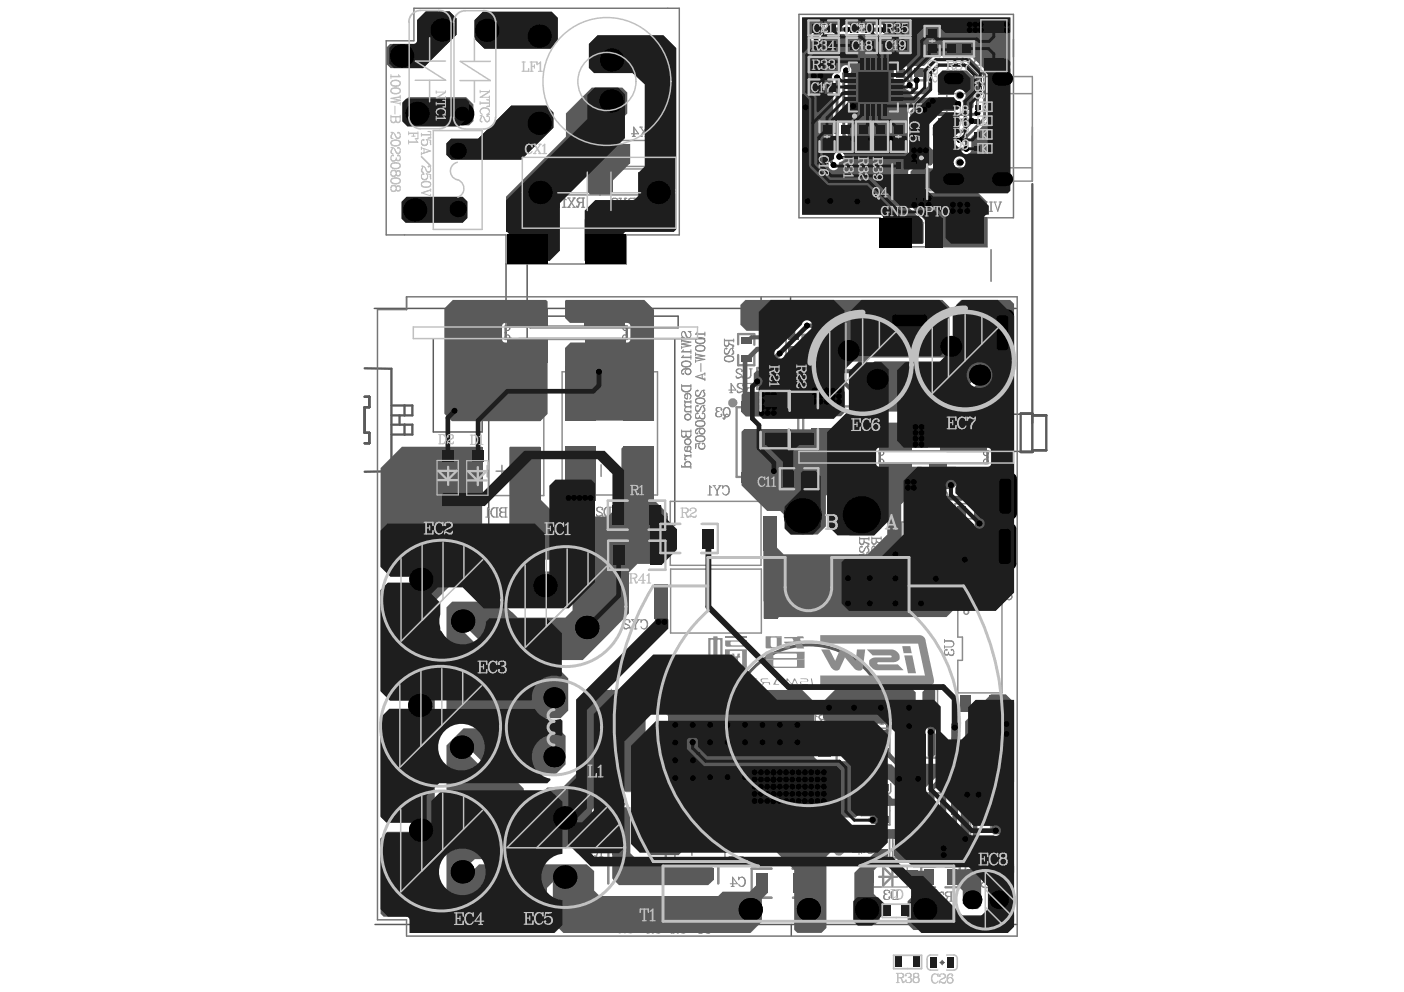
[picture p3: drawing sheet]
<svg xmlns="http://www.w3.org/2000/svg" width="297mm" height="210mm" viewBox="0 0 297 210" stroke-linecap="round" stroke-linejoin="round" font-family="sans-serif">
<g fill="none" stroke="#5a5a5a" stroke-width=".62">
<path d="M171 124h32.9M203.9 124h.1M171 182.3h32.9M203.9 182.3h.1"/>
<circle cx="171.2" cy="153.1" r="16.6"/>
</g>
<path d="M218.4 38.9v56.7h-2.5v-8.1h2.5M77.2 77.9l5.6 .1v21.7l-5.6 .1M77.2 84h.9v2.2h-.9v5.4h.9v2.2h-.9M82.8 89.9h4.4v2h-4.4M82.8 85.8h4.4v2.1h-4.4M84.5 87.9v2M85.6 85.8v2.1M85.6 89.9v2M218.4 87.9h3v7.4h-3" fill="none" stroke="#5a5a5a" stroke-width=".49"/>
<g fill="none" stroke="#5a5a5a" stroke-width=".21">
<path d="M173.7 5.9h1M173.8 9.6h1M173.8 18.4h1M173.8 13.7h1M174.2 5.4v1M174.3 9.1v1M174.3 13.2v1M174.3 17.9v1M181.8 5.9h1M181.8 9.6h1M182.3 5.4v1M182.3 9.1v1"/>
<path d="M188.9 5.9h1M188.9 9.6h1M189.4 5.4v1M189.4 9.1v1M190 13.9h1M190.5 13.4v1M193.9 13.8h.9M194.4 13.3v1M196.7 8.7h1M197.2 8.2v1M202.4 10.4h1M202.9 9.9v.9"/>
<path d="M174.5 28.9h1M175 28.4v1M178.3 28.9h1M178.8 28.4v1M182.2 28.9h1M182.7 28.4v1M185.8 28.9h1M186.3 28.4v1M189.6 28.9h1M190.1 28.4v1M194.4 36.1h2.5M195.6 34.8v2.5"/>
<path d="M181.6 76.4l1.8 1.7M183.4 76.4l-1.8 1.7M203.3 75.5l1.8 1.7M205.1 75.5l-1.8 1.7M199.4 113.6h1M199.9 113.1v1M193.6 151.7h.9M194 151.2v1M186.4 164.9h.9M186.8 164.4v1M193.5 178.5h1M194 178v1"/>
<path d="M197.3 178.5h1M197.8 178v1M198.8 203.7h1M199.3 203.2v1"/>
<circle cx="174.2" cy="5.9" r=".31"/>
<circle cx="174.3" cy="18.4" r=".31"/>
<circle cx="174.3" cy="9.6" r=".31"/>
<circle cx="174.3" cy="13.7" r=".31"/>
<circle cx="182.3" cy="5.9" r=".31"/>
<circle cx="182.3" cy="9.6" r=".31"/>
<circle cx="189.4" cy="5.9" r=".31"/>
<circle cx="189.4" cy="9.6" r=".31"/>
<circle cx="190.5" cy="13.9" r=".31"/>
<circle cx="194.4" cy="13.8" r=".31"/>
<circle cx="197.2" cy="8.7" r=".31"/>
<circle cx="202.9" cy="10.4" r=".31"/>
<circle cx="175" cy="28.9" r=".31"/>
<circle cx="178.8" cy="28.9" r=".31"/>
<circle cx="182.7" cy="28.9" r=".31"/>
<circle cx="186.3" cy="28.9" r=".31"/>
<circle cx="190.1" cy="28.9" r=".31"/>
<circle cx="195.6" cy="36.1" r=".86"/>
<circle cx="182.5" cy="77.2" r=".86"/>
<circle cx="204.2" cy="76.3" r=".86"/>
<circle cx="199.9" cy="113.6" r=".31"/>
<circle cx="194" cy="151.7" r=".31"/>
<circle cx="186.8" cy="164.9" r=".31"/>
<circle cx="194" cy="178.5" r=".31"/>
<circle cx="197.8" cy="178.5" r=".31"/>
<circle cx="199.3" cy="203.7" r=".31"/>
</g>
<g fill="none" stroke="#5a5a5a" stroke-width=".31">
<path d="M107.1 55.9v15.7M111.5 52.7v26.1M79.2 65.3h135.9M91.7 71.7v19.7h10.3v-19.7M106.9 70.4h.2M107.1 69.2h25.4v2.4h-34.5M109.7 71.6h39.4M112.1 66.9h31.4v2.5h-31.4zM132.5 70.4h.2M142.8 71.7v39.4h-39.4v-39.2M161 62.8v2.5M167.3 62.8v2.5"/>
<path d="M200.3 87.6h18.1v7.9h-32.2v2.5h22.6v-2.5M208.8 96.7h.2M187 115.7h22.7v2.5h-22.7zM79.3 195.6h135.9M167.4 195.6v2.5"/>
</g>
<path d="M87.6 1.7h56.1v48h-11.2v6.2h-25.4v-6.2h-25.4v-41.1h5.9zM169 3h45.4v43.1h-5.6v6.1h-22.6v-6.1h-17.2zM209.7 52.8v6.7M79.9 65.5h6.1v-2.7h129.2v135.3h-129.2v-3.5h-6.1zM106.9 69h25.8v2.8h-25.8zM186 95.4h23v2.7h-23z" fill="none" stroke="#787878" stroke-width=".31"/>
<g fill="none" stroke="#787878" stroke-width=".25">
<circle cx="107.4" cy="71.4" r=".49"/>
<circle cx="107.4" cy="69.4" r=".49"/>
<circle cx="132.2" cy="71.4" r=".49"/>
<circle cx="132.3" cy="69.4" r=".49"/>
<circle cx="186.5" cy="95.9" r=".49"/>
<circle cx="186.5" cy="97.6" r=".49"/>
<circle cx="208.6" cy="97.6" r=".49"/>
<circle cx="208.6" cy="95.9" r=".49"/>
</g>
<g fill="none" stroke="#787878" stroke-width=".21">
<circle cx="203" cy="20.2" r=".74"/>
<circle cx="203" cy="34.4" r=".74"/>
</g>
<g fill="#8c8c8c">
<path d="M173.7 137.4h1.8l1.2 2.4 1-2.2 .3-.2h.7l.5 .2 1.8 2.2 .3-2.4h1.7l-.4 3.8a1 1 0 0 1-.8 .7 1 1 0 0 1-1-.4l-2-2.4-1.2 2.5a1.04 1.04 0 0 1-1.4 0l-.4-.4z"/>
<path d="M162 139.6h1.8l-.2 .1v1.1l.2 .2 .3 .1h4.4l.1-.2v-1.2l-.1-.1h1.7v1.7h-8l-.2-.2z"/>
<path d="M162 134.6h2.2v.3h-1l-.1 .1v1.6l.1 .3 .3 .1 .8-.1-.1-2h1.2v2.3h-3.3l-.1-.2z"/>
<path d="M153.4 137.4h4.6v3.9h-1v-3.4l-.2-.2-2.4 .1v3.5l-1-.1z"/>
<path d="M169.3 143.6h1.2a.36 .36 0 0 1 .5 .2 .36 .36 0 0 1-.3 .4l-1.1 .1-.1 .3 .2 .1 1.3 .1 .1 .1h-1.4a.35 .35 0 0 1-.4-.2 .35 .35 0 0 1 .2-.5h1.1a.26 .26 0 0 0 .2-.4 .26 .26 0 0 0-.4-.1h-1z"/>
<path d="M161 143.7l1.4-.1 .2 .1h-1a.33 .33 0 0 0-.5 .2 .33 .33 0 0 0 .4 .4h1.4v.6h-.2l-.1-.4h-.8l-.4 .4h-.3l.2-.4a.56 .56 0 0 1-.3-.8z"/>
<path d="M164.2 134.6h1.2v.3h-1.1z"/>
<path d="M153.4 135.5h4.6v.4l-3.3-.1-.2 .1 .1 .5 .2 .1 2 .1 .2-.2v-.5h1v.9h-4.3l-.3-.2z"/>
<path d="M165.9 134.8l4-.2 .2 .5h-.7l-.1 .2 .2 .5h.7v.3l-.5 .1 .4 1h-1.5l-.6-1.1h-.7l-.3 1.1h-1l.2-.9-.3-.2v-.3h1.8l.2-.2-.3-.5h-1.7z"/>
<path d="M164.2 143.6h.3l1.2 1.3h-.2l-1-1-.4 .7 .8 .3h-1.3z"/>
</g>
<path d="M153.4 134.8h4.6" fill="none" stroke="#8c8c8c" stroke-width=".33"/>
<g fill="#8c8c8c">
<path d="M190.9 136.7h1.7l.3 1.5h-1.7z"/>
<path d="M148.3 143.6h1.4l.2 1.3h-1.3l-.1-.1 1.1-.2-.1-.3-1-.1h.9l.1-.4-.1-.1h-1z"/>
<path d="M166.4 143.6h.3l.8 1 .1-.1 .4-.9h.2l.6 1.3h-.2l-.3-.7a.2 .2 0 0 0-.2-.2 .2 .2 0 0 0-.2 .2l-.2 .7h-.2l-.6-.8-.3-.1-.1 .9h-.2z"/>
<path d="M154.9 138.3h.4l.1 .5 .2 .1 .3-.1 .1-.5h.6v.8l-.5 .2v2h-.8v-2l-.5-.2z"/>
<path d="M191.3 138.7h1.7l.8 3.8h-1.7z"/>
<path d="M171.6 143.6h.2l.2 1.3h-.2z"/>
<path d="M150.4 143.7l.4-.1h1.1l.1 .1h-1l-.4 .2a.34 .34 0 0 0 .4 .4h1.3l.1 .6h-.2l-.2-.4h-.8l-.3 .4h-.3a.36 .36 0 0 0 .2-.4 .36 .36 0 0 0-.3-.3z"/>
<path d="M158.7 143.6h1.4l.1 .1h-.4l-.1 .2 .1 1h-.2l-.2-1.1z"/>
<path d="M157.2 135.5h.8v.5h-1z"/>
<path d="M173.5 134.4h21.1a1.36 1.36 0 0 1 1.3 1.4l1.7 8.4a.65 .65 0 0 1-.5 .7h-23.6v-2h22.2l-1.5-6.7h-20.7z"/>
<path d="M183.4 137.4h4.5a1.88 1.88 0 0 1 2.4 2 1.2 1.2 0 0 1-1.4 .7h-3.1a.23 .23 0 0 0-.2 .3 .23 .23 0 0 0 .2 .2h4.2l1.2 1.2h-5.6a1.65 1.65 0 0 1-1.6-2.1l.4-.4 .7-.2h3.4a.22 .22 0 0 0 .1-.3 .22 .22 0 0 0-.2-.1h-3.8z"/>
<path d="M153.7 143.6h.3l1.2 1.3h-.3l-.9-1-.5 .7 .8 .3h-1.3z"/>
<path d="M155.5 143.6h.2l.5 .9 .2-.1 .3-.9 .2 .1 .7 .8 .2-.1 .1-.7h.2l-.2 1.2-.2 .1-.8-1-.5 1h-.2z"/>
<path d="M162 137.9h8.2v1.3h-1.8h1.8v.4h-8.2zM163.6 138.4v.7l.1 .1h4.7l.2-.1v-.6l-.2-.2z"/>
<path d="M149.8 135h1l.1-.4h.9l.1 .4h1v4.6l-1.1 .1v1.2l.2 .2h1v.2h-2.8l-.3-.2-.1-.4h.5l.2 .4 .4-.1v-1.2l-.2-.2h-.9zM150.3 135v.1zM151.9 135.4l-.1 3.7 .4 .2 .2-.2v-3.6l-.1-.1zM150.3 135.1v4l.1 .2h.4l.1-.2v-3.6l-.1-.1-.5 .1z"/>
</g>
<g fill="none" stroke="#8c8c8c" stroke-width=".31">
<path d="M200.5 19.8h17.9M218.4 16.2v22.1h-18.1v-22.1h18.1M116.1 35.7h21.7v5.5h-21.7zM119.4 29.7h11v5.5h-11zM126.9 35.7v5.5M127 35.7v5.5M130.6 29.7h10.9v5.5h-10.9zM200.5 35.5h17.9M94.9 78.8h20.1v26.1h-20.1zM118.9 78.7h20.2v26h-20.2zM102.8 82.7a.66 .66 0 0 1 .8 .6 .66 .66 0 0 1-.7 .7 .61 .61 0 0 0-.1 .8 .61 .61 0 0 0 .7 .3M103.1 98.5v2.4"/>
<path d="M105 99.7h2.4M106.2 98.5v2.4M106.5 82.7a.66 .66 0 0 1 .8 .6 .66 .66 0 0 1-.7 .7 .61 .61 0 0 0-.1 .8 .61 .61 0 0 0 .7 .3M126.9 82.6a.66 .66 0 0 1 .8 .6 .66 .66 0 0 1-.7 .7 .61 .61 0 0 0-.2 .7 .61 .61 0 0 0 .7 .3M127.2 98.3v2.5M130.2 98.3v2.5M130.6 82.6a.66 .66 0 0 1 .7 .6 .66 .66 0 0 1-.6 .7 .61 .61 0 0 0-.2 .7 .61 .61 0 0 0 .7 .3M131.5 99.6h-2.5M141.8 106.1h19.2v13.5h-19.2zM190.8 110.5h3.2v6.4h-3.2zM194.6 117.5h3.2v6.4h-3.2zM194.6 110.3h3.2v6.4h-3.2z"/>
<path d="M195 106.5h6.4v3.2h-6.4zM198.2 117.4h3.2v6.4h-3.2zM198.3 112.7v-1.6a.77 .77 0 0 1 .9-.7h1.4a.77 .77 0 0 1 .9 .7v1.6M198.3 114.5v1.6a.77 .77 0 0 0 .9 .7h1.4a.77 .77 0 0 0 .9-.7v-1.6M202 106.6h6.4v3.2h-6.4zM202.2 115.1v1.8h1.9M209.6 115.1v1.8h-2M141.9 120.4h19.2v13.5h-19.2zM202.6 127.9h9.4v18.7h-9.4v-6.9h1v-4.9h-1zM204.1 120.9h6.4v3.2h-6.4zM178.8 157.4h4.4v3.2h-4.4zM180 157.9l1.6 1.1-1.6 1.1z"/>
<path d="M182.1 157.4v3.2M193.1 150.1h-1.6a.77 .77 0 0 0-.7 .9v1.5a.78 .78 0 0 0 .7 .8h1.6M193.5 145.5h-2.4a.65 .65 0 0 0-.6 .7v2.7a.65 .65 0 0 0 .6 .7h2.4M195 150.1h1.6a.77 .77 0 0 1 .6 .9v1.5a.77 .77 0 0 1-.6 .8h-1.6M195.2 145.5h2.5a.65 .65 0 0 1 .7 .7v2.7a.65 .65 0 0 1-.7 .7h-2.5M142.8 175.6h-1.2v4h1.2M142.8 173.1h10.6v8.9h-10.6zM146.4 174.1v6.9M146.4 177.5l3.6-2.2v4.5zM153.4 175.6h1.2v4h-1.2M185.2 165.8v1.6a.77 .77 0 0 0 .9 .7h1.5a.77 .77 0 0 0 .8-.7v-1.6M185.2 163.9v-1.5a.77 .77 0 0 1 .9-.7h1.5a.77 .77 0 0 1 .8 .7v1.5"/>
<path d="M192.4 177.6v-1.6a.77 .77 0 0 1 .8-.7h1.5a.77 .77 0 0 1 .9 .7v1.6M192.4 179.5v1.5a.78 .78 0 0 0 .8 .7h1.5a.77 .77 0 0 0 .9-.7v-1.5M196.2 177.6v-1.6a.77 .77 0 0 1 .9-.7h1.4a.77 .77 0 0 1 .9 .7v1.6M196.2 179.5v1.5a.78 .78 0 0 0 .9 .7h1.4a.77 .77 0 0 0 .9-.7v-1.5M205.4 174v4.8h2.3M208.5 160.8h1.1M209 160.3v1M209.5 161.3h4.7v7.1h-4.7zM209.6 171v4.2M210.4 166.5h2.9M210.6 163.3h2.5l-1.3 3.2zM213.9 174v4.8h-2.4"/>
<circle cx="204.4" cy="129.5" r=".49"/>
</g>
<g fill="none" stroke="#8c8c8c" stroke-width=".37">
<path d="M189.9 13.9h1.1M190.5 13.7v.3M193.8 13.8h1.1M194.4 13.6v.4M194.7 35.7h1.9M194.7 36.4h1.9M195.6 35.4v.3M195.6 36.4v.3M163.3 70.4h3v6.7h-3zM163.6 77.1l1.2-1.3 1.3 1.3M169.7 153.9h5.9v2.9h-5.9zM178 153.9h5.9v2.9h-5.9z"/>
<path d="M185.4 154.1h2.9v5.9h-2.9zM185.4 175.6h2.8v5.9h-2.8zM185.4 168.6h2.9v5.9h-2.9zM188.9 175.6h2.8v5.9h-2.8zM200 175.6h2.8v5.9h-2.8zM204.3 179.9h2.8v5.9h-2.8z"/>
</g>
<g fill="none" stroke="#8c8c8c" stroke-width=".49">
<path d="M156.2 72.9v-2.2h3.4v2.3M159.6 75v2.3h-3.4v-2.2M163.2 77.9h-3v4.4h2.9M163.8 66.3h-2.2v3.4h2.3M165.3 77.9h3.1v4.4h-3.1M166 66.3h2.2v3.4h-2.3M169.8 73v-2.2h3.4v2.3M173.2 75.2v2.2h-3.4v-2.1M155.8 86.2h13.1v14.7h-13.1zM169.9 86h13.1v14.7h-13.1zM106.6 155.9v4.2h6.1v-4.2M112.7 151.3v-3.3h-6.1v3.4"/>
<path d="M132.5 151.1h4.2M132.5 150.4h4.2M132.5 156.6h4.2M136.7 145h-4.2v22.4h4.2M136.7 155.8h-4.2M141.2 145h3.5v22.4h-3.4M141.2 150.4h3.5M141.3 151.1h3.4M141.3 156.6h3.4M144.7 155.8h-3.5M157.9 158.8h-.6v19.7h.6M176.4 158.8h.6v19.7h-.6"/>
<path d="M128.7 175.6h3.4M128.7 176.3h3.5M132.1 170.2h-3.4v11.6h3.5M132.5 161.2h4.2M132.5 161.9h4.2M136.7 176.3h4.2M136.7 170.2h4.2v11.6h-4.2M136.7 175.6h4.2M141.2 161.2h3.5M141.3 161.9h3.4M149.8 164.7v-4.2h6.1v4.2M155.9 169.2v3.4h-6.1v-3.4"/>
<path d="M203.2 160.3h-12.3v7.5h12.3M128.7 186.9v-4.2h23.3v4.2M134.3 182.7v4.2M134.3 191.5v3.4M134.8 182.7v4.2M134.8 191.4v3.5M140.1 182.7v4.2M140.1 191.5v3.4M140.5 182.7v4.2M140.5 191.4v3.5M145.8 182.7v4.2M145.8 191.5v3.4"/>
<path d="M146.2 182.7v4.2M146.2 191.4v3.5M152 191.4v3.5h-23.3v-3.4M163.2 183.8h-4.2v6.2h4.2M167.7 183.8h3.5v6.2h-3.4M186 185.5h3.8M186.8 183.5l2 1.9-2 2zM188.8 183.4v4M197.9 183.3h-3v4.4h2.9M200 183.3h3v4.4h-3"/>
</g>
<path d="M188.9 14.8v2.3h3.2v-2.3M188.9 12.9v-2.2h3.2v2.2M192.8 14.7v2.3h3.2v-2.3M192.8 12.9v-2.3h3.2v2.3M193.4 35.1v-3.2h4.5v3.2M193.4 37v3.2h4.5v-3.2M203.2 160.3v2.5a1.25 1.25 0 0 0-1.2 1.3 1.25 1.25 0 0 0 1.2 1.2v2.5" fill="none" stroke="#8c8c8c" stroke-width=".5"/>
<g fill="none" stroke="#8c8c8c" stroke-width=".21">
<path d="M172.3 13.3a1.13 1.13 0 0 1 2 0M172.3 13.5a1.13 1.13 0 0 0 2 0M172.3 13.3v.2M172.3 14.9v.2M172.3 16v.6M172.3 17.5v.5M172.3 13.3a1.25 1.25 0 0 1 2 0M172.3 13.5a1.26 1.26 0 0 0 2 0M172.3 14.9a1.13 1.13 0 0 1 2 0M172.3 15.1a1.13 1.13 0 0 0 2 0M172.3 14.9a1.25 1.25 0 0 1 2 0M172.3 15.1a1.25 1.25 0 0 0 2 0"/>
<path d="M172.3 16.3l2 .3-2 .4 2 .4-2 .4M172.3 16.4l1.5 .2M172.3 17.1l1.5 .3M172.4 12h1.9M172.7 11.6l-.4 .5h2M173.5 18.3v1.6M174.3 11.6v.8M174.3 13.3v.2M174.3 14.9v.2M189.4 5.4a1.12 1.12 0 0 1 1.9 0M189.4 6.1h.5zM189.4 5.4l.3 .6"/>
<path d="M189.4 5.4a1.05 1.05 0 0 1 1-.7 1.05 1.05 0 0 1 .9 .7M189.6 8.9h1.7M189.7 6.5h.2l-.2-.1-.2 .2-.1 .6M190.5 6.9l-.6 .8-.3-.1-.2-.4M190.5 6.9l-.6 .7-.3-.1-.2-.3M190.9 7.7h.2M191.1 6.7l.1 .4-.1 .6M191.1 6.7l.2 .4v.4l-.2 .2M191.2 6.4l-.1 .3M191.3 5.4a.66 .66 0 0 1-.4 .7M191.3 8.6v.7M191.3 6.4a.7 .7 0 0 0-.8 .5"/>
<path d="M191.3 9h-1.9l1.4-1v1.5M193.5 6.3h.6zM193.5 5.5l.3 .7M193.5 5.5a1.05 1.05 0 0 1 1-.6 1.05 1.05 0 0 1 1 .6M193.5 5.5a1.12 1.12 0 0 1 2 0M193.6 8.4l-.1 .9v-.9l.9-.2-.2 .2v.5M193.9 6.7h.2l-.2-.1-.3 .2-.1 .6M194.2 8.9a.66 .66 0 0 0 .6 .6 .66 .66 0 0 0 .7-.6M194.2 8.9a.69 .69 0 0 0 .6 .5 .69 .69 0 0 0 .7-.5M194.6 7l-.5 .9-.4-.1-.2-.4M195 7.9h.2M195.1 8.3h-.2l.2-.1a.57 .57 0 0 1 .4 .7"/>
<path d="M195.2 6.8l.2 .5-.2 .6M195.2 6.8l.3 .5v.4l-.3 .2M195.3 6.6l-.1 .2M195.5 5.5a.66 .66 0 0 1-.5 .8M195.5 6.6h-.3a1.47 1.47 0 0 0-1 1.1l-.3 .1-.4-.4M202.5 11.8v.6zM202.5 13.3a.66 .66 0 0 0 .7 .5M203.2 11.8a1.12 1.12 0 0 1 0 2M203.2 11.8a1.05 1.05 0 0 1 .7 1 1.05 1.05 0 0 1-.7 1M203.2 11.8l-.7 .3M204.1 13h1.7M206.5 11.8l-.3 .4v.4l.3 .2"/>
<path d="M206.5 11.8l-.4 .4 .1 .4 .3 .2M206.5 12.8a.52 .52 0 0 0-.5 .5 .52 .52 0 0 0 .5 .5M206.5 12.8l-.3 .3v.5l.3 .2M206.5 13.8h1.2M206.5 11.8h1.2M206.5 12.8h.8M207.3 11.8v2M207.4 11.8v2M207.9 13.1v.4a.78 .78 0 0 0 1.3 0M207.9 11.8v.6zM208 12.1a.68 .68 0 0 1 .7-.3 .68 .68 0 0 1 .6 .5M209.3 12.3l-1.2 .6-.2 .2"/>
<path d="M209.3 13.2v.6zM209.3 12.3l-.2 .3-1.2 .5M209.5 11.8h.6M209.8 11.8v1.4a.63 .63 0 0 0 .7 .6M210.7 11.8h.7M211 11.8v1.4l-.1 .3-.4 .3M211.1 11.8v1.4l-.3 .5-.3 .1M172.3 20.2v1.1M172.3 26v.2M172.3 30.8v.2M172.3 35.8v.2M172.3 20.5h2"/>
<path d="M172.3 20.6h2M172.3 21.3l.4 .5 .4-.1 .2-.4M172.3 21.3l.4 .4 .4-.1 .2-.3M172.3 26a1.13 1.13 0 0 1 2 0M172.3 26.2a1.13 1.13 0 0 0 2 0M172.3 29.5l.3 .3h.5l.1-.3M172.3 26a1.25 1.25 0 0 1 2 0M172.3 26.2a1.26 1.26 0 0 0 2 0M172.3 29.5l.3 .3h.3l.3-.3M172.3 30.8a1.13 1.13 0 0 1 2 0M172.3 31a1.13 1.13 0 0 0 2 0M172.3 30.8a1.26 1.26 0 0 1 2 0"/>
<path d="M172.3 31a1.25 1.25 0 0 0 2 0M172.3 35.8a1.25 1.25 0 0 1 2 0M172.3 35.8a1.13 1.13 0 0 1 2 0M172.3 36a1.13 1.13 0 0 0 2 0M172.3 36a1.26 1.26 0 0 0 2 0M172.5 32.8h1.8M172.7 23.9h.2l-.2-.1-.3 .2-.1 .7M172.7 27.1h.2l-.2-.1-.3 .2-.1 .7M172.7 28.7h.2l-.2-.1-.3 .2-.1 .7M172.7 33.7h.2l-.2-.1-.3 .2-.1 .6M173.2 29.2v.3M173.2 29.5a.57 .57 0 0 0 .6 .4 .57 .57 0 0 0 .5-.4"/>
<path d="M173.3 21.3a.52 .52 0 0 0 .5 .5 .52 .52 0 0 0 .5-.5M173.3 21.3l.4 .4 .4-.1 .2-.3M173.3 20.6v.7M173.5 24.3l-.6 .8-.4-.1-.2-.3M173.5 24.3l-.6 .7-.4-.1-.2-.2M173.5 27.5l-.6 .8-.4-.1-.2-.3M173.5 27.5l-.6 .7-.4-.1-.2-.2M173.5 34.1l-.6 .8-.4-.1-.2-.4M173.5 34.1l-.6 .7-.4-.1-.2-.3M173.8 25.1h.2M173.8 28.3h.2M173.8 34.9h.2"/>
<path d="M173.9 28.7h-.1l.1-.1 .3 .2 .1 .7M174 24.1l.3 .5v.3l-.3 .2M174 27.3l.3 .5v.3l-.3 .2M174 33.9l.3 .5v.3l-.3 .2M174 24.1l.2 .5-.2 .5M174 27.3l.2 .5-.2 .5M174 33.9l.2 .5-.2 .5M174.1 23.8l-.1 .3M174.1 27l-.1 .3M174.1 33.6l-.1 .3M174.3 20.2v1.1M174.3 26v.2"/>
<path d="M174.3 30.8v.2M174.3 32.5v.6M174.3 35.8v.2M174.3 23.8a.7 .7 0 0 0-.8 .5M174.3 27a.7 .7 0 0 0-.8 .5M174.3 29.5l-.1 .2a.62 .62 0 0 1-.8 .1M174.3 32.9h-2l1.5-1.1v1.5M174.3 33.6a.7 .7 0 0 0-.8 .5M188 35.1a.6 .6 0 0 0 .3 1M188.3 34.9h.3M188.3 34.1l.7 .1 .1 .3-.1 .2v-.2M188.3 34.1l-.4 .3 .1 .4 .3 .1"/>
<path d="M188.3 34.1l-.3 .3v.3l.3 .2M188.3 34.9a.57 .57 0 0 0-.5 .6 .57 .57 0 0 0 .5 .6M189 35.7v-.2l.1 .2-.1 .3-.7 .1M189.4 35.8l.2 .3h.4l.5-.3M189.4 35.6v.2M189.4 35.8l.3 .2 .8-.2M189.9 34.1l-.4 .2-.1 .4 .9 .5M189.9 34.1l.7 .1 .1 .3v.2v-.2M189.9 34.1l-.4 .4 .1 .3a1.47 1.47 0 0 1 1.1 1v.3M190.5 35.8l.2 .1M191 34.1v.6zM191 35.6a.66 .66 0 0 0 .8 .5"/>
<path d="M191.8 34.1l-.7 .3M191.8 34.1a1.05 1.05 0 0 1 .7 1 1.05 1.05 0 0 1-.7 1M191.8 34.1a1.12 1.12 0 0 1 0 2M187 42.9h.9M187 44.9h.9M187 42.9a1.05 1.05 0 0 0-.7 1 1.05 1.05 0 0 0 .7 1M187 42.9a1.12 1.12 0 0 0 0 2M187.5 42.9v2M187.6 42.9v2M188.2 42.9h.5M188.4 42.9v2l1.2-1.8M189.4 44.9h.5"/>
<path d="M189.7 42.9v2M189.9 42.9h-.3l-1.2 1.8M190.2 44.1h.7M190.5 42.9v.6zM190.5 44.1v.8M190.6 44.6l.6 .3M190.6 44.1v.8M191.2 42.9l-.6 .3M191.2 42.9a1.05 1.05 0 0 1 .7 1 1.05 1.05 0 0 1-.7 1M191.2 42.9a1.12 1.12 0 0 1 0 2M207.2 42.7h.6M207.5 42.7v2l1.1-1.8"/>
<path d="M208.4 44.7h.6M208.7 42.7v2M209 42.7h-.4l-1.1 1.8M209.3 42.7h.7M209.3 44.7h.7M209.6 42.7v2M209.7 42.7v2M210.3 42.7h.5M210.4 42.7l.7 2 .7-2M211.4 42.7h.5M211.7 42.7l-.6 1.7M144.2 71.4h.6z"/>
<path d="M144.2 71.7v.7M144.2 73.2v.6M144.2 76.9v.2M144.2 78.6l.1 .5h.4h-.2M144.2 76.9a1.13 1.13 0 0 1 2 0M144.2 72l2 .4-2 .4 2 .3-2 .4M144.2 72.1l1.5 .3M144.2 72.9l1.5 .2M144.2 77.1a1.13 1.13 0 0 0 2 0M144.2 76.9a1.25 1.25 0 0 1 2 0M144.2 77.1a1.25 1.25 0 0 0 2 0M144.3 74.4h1.9"/>
<path d="M144.3 75.6h1.9M144.6 74l-.4 .5h2M144.6 75.2l-.4 .5h2M144.7 70.1a.68 .68 0 0 0-.5 .6 .68 .68 0 0 0 .3 .7M144.7 70.1l.3 .2 .5 1.1M144.7 70.1l.5 1.2 .3 .1M145 78.7v.2a.62 .62 0 0 0 .7 .3 .62 .62 0 0 0 .5-.5M145 78.7a.61 .61 0 0 0 .6 .6 .61 .61 0 0 0 .6-.6M145.5 78.1a.61 .61 0 0 0-.5 .6M145.6 70.1h.6zM145.9 70.2a.66 .66 0 0 1 .3 .8 .66 .66 0 0 1-.7 .4M146.2 74v.9"/>
<path d="M146.2 75.2v.8M146.2 76.9v.2M146.2 78.5v.2M146.2 78.5l-.1-.2a1.2 1.2 0 0 0-1.9 .3M146.2 78.5a1.18 1.18 0 0 0-2 .1M147.2 72a1.13 1.13 0 0 1 1.9 0M147.2 73.8a1.13 1.13 0 0 0 1.9 0M147.2 72.2a1.13 1.13 0 0 0 1.9 0M147.2 72v.2M147.2 73.6v.2M147.2 74.6v.7M147.2 76.1v.6"/>
<path d="M147.2 72a1.26 1.26 0 0 1 1.9 0M147.2 72.2a1.25 1.25 0 0 0 1.9 0M147.2 73.6a1.25 1.25 0 0 1 1.9 0M147.2 73.6a1.13 1.13 0 0 1 1.9 0M147.2 73.8a1.25 1.25 0 0 0 1.9 0M147.2 74.9l1.9 .4-1.9 .4 1.9 .3-1.9 .4M147.2 75l1.5 .3M147.2 75.8l1.5 .2M147.3 70.6h1.8M147.4 79.7l1.7 .6M147.5 70.3l-.3 .4h1.9M148.3 76.9v1.7"/>
<path d="M148.6 79.2v.9M149.1 70.3v.8M149.1 72v.2M149.1 73.6v.2M149.1 78.9v.5M149.1 80v.5M149.1 79l-1.9 .7 1.9 .7M153.3 76a1.26 1.26 0 0 0 1.9 0M153.3 75.8a1.13 1.13 0 0 1 1.9 0M153.3 72.8l.3 .4 .4-.1 .2-.3M153.3 72h1.9M153.3 72.8l.3 .5 .4-.1 .2-.4"/>
<path d="M153.3 72.1h1.9M153.3 71.7v1.1M153.3 75.8v.2M153.3 76a1.13 1.13 0 0 0 1.9 0M153.3 75.8a1.25 1.25 0 0 1 1.9 0M153.6 73.8h.2l-.2-.1-.2 .1-.1 .7M154.2 72.1v.7M154.2 72.6l.1 .2M154.3 72.8l.8 .2 .1 .3-.2 .1M154.3 72.8l.7 .3v.3M154.4 74.1l-.6 .9-.4-.1-.1-.4M154.8 75h.1"/>
<path d="M154.9 73.9l.3 .5v.4l-.3 .2M154.9 73.9l.2 .5-.2 .6M154.9 73.4h.1M155 73.7l-.1 .2M155.2 73.7h-.3a1.47 1.47 0 0 0-.9 1.1l-.4 .1-.3-.4M155.2 71.7v.7M155.2 75.8v.2M155.7 79.7l.2 .3h.4l.5-.3M155.7 79.6v.1M155.7 79.7l.3 .2 .8-.2M156.2 78.1h.7l.2 .3-.1 .2v-.2M156.2 78.1l-.4 .1-.1 .4 .9 .6"/>
<path d="M156.2 78.1l-.4 .3 .1 .4a1.47 1.47 0 0 1 1.2 .9v.3M156.8 79.7l.3 .1M157.3 78.1h.6M157.6 78.1v1.4a.63 .63 0 0 0 .7 .5M158.5 78.1h.7M158.8 78.1v1.4l-.1 .2-.4 .3M158.9 78.1v1.4l-.3 .4-.3 .1M163.4 63.9h.2M163.4 65.9h.2M163.4 63.9a1.13 1.13 0 0 0 0 2M163.4 63.9a1.25 1.25 0 0 0 0 2M163.6 63.9a1.13 1.13 0 0 1 0 2"/>
<path d="M163.6 63.9a1.25 1.25 0 0 1 0 2M164.5 65.9h.9M165 64v1.9M165.4 64.3l-.5-.4v2M165.6 63.9v.6zM165.6 65.4a.66 .66 0 0 0 .8 .5M166.4 63.9a1.12 1.12 0 0 1 0 2M166.4 63.9l-.7 .3M166.4 63.9a1.05 1.05 0 0 1 .7 1 1.05 1.05 0 0 1-.7 1M174.1 76l.2 .4 .5-.1 .1-.3M174.1 72.7l.3 .4 .4-.1 .2-.3M174.1 72.7l.3 .5 .4-.1 .2-.4"/>
<path d="M174.1 71.9h1.9M174.1 72h1.9M174.1 71.6v1.1M174.1 76l.2 .3 .5-.1 .1-.2M174.4 73.6h.2l-.2-.1-.3 .2v.7M174.4 75.2h.2l-.2-.1-.3 .2v.7M174.9 75.7v.3M174.9 76a.57 .57 0 0 0 .6 .5 .57 .57 0 0 0 .5-.5M175 72v.7M175 72.4l.1 .2M175.1 72.6l.8 .3 .1 .3-.2 .1M175.1 72.6l.7 .4v.3"/>
<path d="M175.2 74l-.6 .8h-.4l-.1-.4M175.6 74.8h.1M175.6 75.2h-.1l.1-.1 .3 .2 .1 .7M175.7 73.8l.2 .5-.2 .5M175.7 73.8l.3 .5v.4l-.3 .1M175.7 73.3h.1M175.8 73.5l-.1 .3M176 76l-.1 .2a.62 .62 0 0 1-.8 .1M176 73.5h-.3a1.47 1.47 0 0 0-.9 1.2l-.4 .1-.3-.4M176 71.6v.7M144.2 81.3v1M144.2 91v1.1"/>
<path d="M144.2 98.5v.3h2M144.2 98.7h2v.4M144.2 81.6h2M144.2 81.7h2M144.2 82.3a1.05 1.05 0 0 0 1 .7 1.05 1.05 0 0 0 1-.7M144.2 82.3a1.12 1.12 0 0 0 2 0M144.2 91.2h2M144.2 91.3h2M144.2 92.1l.4 .5 .4-.1 .1-.4M144.2 92.1l.4 .4 .4-.1 .1-.3M144.9 93.6a.66 .66 0 0 0 .6 .5 .66 .66 0 0 0 .7-.5M144.9 88.1a.69 .69 0 0 1 .6-.4 .69 .69 0 0 1 .7 .4"/>
<path d="M144.9 88.1a.66 .66 0 0 1 .6-.5 .66 .66 0 0 1 .7 .5M144.9 83.8l.1 .4M144.9 84.7v.4h1.3M144.9 88.1v.2M144.9 93.4v.2M144.9 96.1v.4h1.3M144.9 98.2l.2 .5M144.9 83.8a.66 .66 0 0 1 .6-.6 .66 .66 0 0 1 .7 .6M144.9 85h1.3M144.9 85.7l.2 .4M144.9 85.7l.2 .3h1.1M144.9 86.8l.2 .4h1.1"/>
<path d="M144.9 86.8l.2 .3h1.1M144.9 88.3a.66 .66 0 0 0 .6 .6 .66 .66 0 0 0 .7-.6M144.9 88.3a.69 .69 0 0 0 .6 .5 .69 .69 0 0 0 .7-.5M144.9 93.4a.66 .66 0 0 1 .6-.6 .66 .66 0 0 1 .7 .6M144.9 93.4a.69 .69 0 0 1 .6-.5 .69 .69 0 0 1 .7 .5M144.9 93.6a.69 .69 0 0 0 .6 .4 .69 .69 0 0 0 .7-.4M144.9 96.4h1.3M144.9 98.2a.66 .66 0 0 1 .6-.6 .66 .66 0 0 1 .7 .6M144.9 98.2a.69 .69 0 0 1 .6-.5 .69 .69 0 0 1 .7 .5M145 84.2v.1M145 94.6l.1-.1-.2 .3 .1 .6M145 95.4l.9 .1 .3 .2"/>
<path d="M145 95.4h.9M145.1 85.1l-.2 .6M145.1 86.1l-.2 .7M145.1 84.3h.3M145.1 86.1h1.1M145.1 92.1a.52 .52 0 0 0 .6 .5 .52 .52 0 0 0 .5-.5M145.1 92.1l.4 .4 .5-.1 .2-.3M145.1 91.3v.8M145.4 83.3v1.1l-.4-.2M145.4 96.5a.56 .56 0 0 0-.4 .8l.1-.1h-.1M145.4 83.3l-.3 .1-.2 .4M145.4 83.3a.66 .66 0 0 1 .8 .5"/>
<path d="M145.4 94.8a.39 .39 0 0 1 .4-.3 .39 .39 0 0 1 .4 .3M145.4 94.8l-.2 .6M145.4 94.8l.3-.4 .4 .1 .1 .3M145.9 95.4l.3 .3M146.2 81.3v1M146.2 83.8l-.3 .6M146.2 84.7v.7M146.2 85.7v.7M146.2 86.8v.6M146.2 88.1v.2M146.2 91v1.1M146.2 93.4v.2"/>
<path d="M146.2 94.8v.3l-.3 .3M146.2 95.7v.1M146.2 96.1v.7M146.2 98.2l-.3 .5M147.2 88.2l.2 .3 .5-.1 .1-.2M147.2 84.9a1.25 1.25 0 0 0 1.9 0M147.2 92.7a1.25 1.25 0 0 1 1.9 0M147.2 84.7v.2M147.2 89.5v.2M147.2 91.2l.1 .5h.3h-.2M147.2 92.7v.2M147.2 84.7a1.25 1.25 0 0 1 1.9 0"/>
<path d="M147.2 84.7a1.13 1.13 0 0 1 1.9 0M147.2 84.9a1.13 1.13 0 0 0 1.9 0M147.2 88.2l.2 .4 .5-.1 .1-.3M147.2 89.5a1.25 1.25 0 0 1 1.9 0M147.2 89.5a1.13 1.13 0 0 1 1.9 0M147.2 89.7a1.13 1.13 0 0 0 1.9 0M147.2 89.7a1.25 1.25 0 0 0 1.9 0M147.2 92.7a1.13 1.13 0 0 1 1.9 0M147.2 92.9a1.13 1.13 0 0 0 1.9 0M147.2 92.9a1.25 1.25 0 0 0 1.9 0M147.3 94l-.1 .9v-.9l.9-.2-.2 .2-.1 .5M147.5 82.7h.2l-.2-.1-.2 .2-.1 .6"/>
<path d="M147.5 85.9h.2l-.2-.1-.2 .2-.1 .6M147.5 87.5h.2l-.2-.1-.2 .2-.1 .6M147.8 94.5a.66 .66 0 0 0 .7 .6 .66 .66 0 0 0 .6-.6M147.8 94.5a.69 .69 0 0 0 .7 .5 .69 .69 0 0 0 .6-.5M147.9 91.3a.61 .61 0 0 0 .6 .6 .61 .61 0 0 0 .6-.6M147.9 91.3l.1 .2a.62 .62 0 0 0 .6 .3 .62 .62 0 0 0 .5-.5M148 87.9v.3M148 88.2a.57 .57 0 0 0 .6 .5 .57 .57 0 0 0 .5-.5M148.3 86.2l-.6 .9-.4-.1-.1-.4M148.3 83l-.6 .9-.4-.1-.1-.4M148.5 90.7a.61 .61 0 0 0-.6 .6M148.7 87.1h.1"/>
<path d="M148.7 83.9h.1M148.8 87.5h-.2l.2-.1 .2 .2 .1 .6M148.8 93.9h-.2l.2-.1a.57 .57 0 0 1 .3 .7M148.8 82.8l.3 .5v.4l-.3 .2M148.8 86.1l.3 .4v.4l-.3 .2M148.8 82.8l.2 .5-.2 .6M148.8 86.1l.2 .4-.2 .6M148.9 85.8l-.1 .3M148.9 82.6l-.1 .2M149.1 91.1l-.1-.2a1.19 1.19 0 0 0-1.8 .3M149.1 88.2l-.1 .2a.62 .62 0 0 1-.8 .1M149.1 84.7v.2"/>
<path d="M149.1 89.5v.2M149.1 91.1v.2M149.1 92.7v.2M149.1 82.6h-.3a1.47 1.47 0 0 0-.9 1.1l-.4 .1-.3-.4M149.1 85.8h-.3a1.47 1.47 0 0 0-.9 1.1l-.4 .1-.3-.4M149.1 91.1a1.18 1.18 0 0 0-1.9 .1M151.6 87.3a.6 .6 0 0 0 .3 .9M151.9 87.1h.3M151.9 86.2l-.4 .3 .1 .5 .3 .1M151.9 86.2l.6 .1 .2 .3-.1 .2v-.2M151.9 86.2l-.3 .3 .1 .5 .2 .1M151.9 87.1a.57 .57 0 0 0-.5 .5 .57 .57 0 0 0 .5 .6"/>
<path d="M152.6 87.8v-.2l.1 .2-.2 .3-.6 .1M153 88.4v.1M153.5 87.9l-.2 .6h-.3M153.5 87.9l.3-.3 .3 .4M153.5 87.9l-.1 .7-.3 .1-.1-.2M153.6 86.2a1.06 1.06 0 0 0-.6 1 1.06 1.06 0 0 0 .6 1M153.6 86.2a1.13 1.13 0 0 0 0 2M153.6 88.2h.2M153.6 86.2h.2M153.8 86.2a1.06 1.06 0 0 1 .7 1 1.06 1.06 0 0 1-.7 1M153.8 86.2a1.13 1.13 0 0 1 0 2M154.2 82.5h1.5l-1-1.4v2"/>
<path d="M154.4 83.1h.6M154.7 81.3v1.8M156 82.8l.3 .2 .7-.2M156 82.8l.2 .3h.3l.5-.3M156 82.6v.2M156.4 81.1l-.3 .4 .1 .4a1.47 1.47 0 0 1 1.1 .9v.3M156.4 81.1l-.3 .2-.1 .4 .8 .6M156.4 81.1l.7 .1 .2 .3-.1 .2v-.2M157 82.8l.3 .1M157.5 82.8v.1M158.1 81.1l-.4 .4 .1 .4 .3 .2M158.1 81.1l-.5 .4 .1 .4 .4 .2"/>
<path d="M158.1 81.1h1.1M158.1 82.1h.8M158.2 82.2l-.3 .8-.3 .1-.1-.2M158.2 82.2l-.4 .7h-.3M158.4 82.1l-.2 .1M158.6 83.1h.6M158.9 81.1v2M160.8 93.5h3.6M162.4 91.8v3.8M174.9 93.4h3.6M176.4 91.6v3.8M183.8 87.4v.2"/>
<path d="M183.8 87.6l.2 .3h.3l.5-.3M183.8 87.6l.2 .2 .8-.2M184.2 85.9l-.3 .4 .1 .4a1.47 1.47 0 0 1 1.1 .9v.3M184.2 85.9l-.3 .2-.1 .4 .8 .5M184.2 85.9l.7 .1 .2 .3-.1 .2v-.2M184.8 87.6l.3 .1M185.4 88.1v.1M185.8 87.6l.4-.3 .3 .4M185.8 87.6l-.1 .7-.3 .1v-.2M185.8 87.6l-.2 .6h-.2M186 87.9h.2M186 85.9a1.06 1.06 0 0 0-.7 1 1.06 1.06 0 0 0 .7 1"/>
<path d="M186 85.9h.2M186 85.9a1.13 1.13 0 0 0 0 2M186.2 85.9a1.06 1.06 0 0 1 .7 1 1.06 1.06 0 0 1-.7 1M186.2 85.9a1.13 1.13 0 0 1 0 2M102.7 109.4h.9M103.2 107.5v1.9M103.6 107.8l-.5-.4v2M104.5 107.4a1.12 1.12 0 0 0 0 2M104.5 107.4h.9M104.5 109.4h.9M104.5 107.4a1.05 1.05 0 0 0-.7 1 1.05 1.05 0 0 0 .7 1M105.1 107.4v2"/>
<path d="M105.2 107.4v2M106.2 108.4l-.4 .4 .1 .4 .3 .2M106.2 107.4h1.1M106.2 107.4l-.5 .4 .1 .4 .4 .2M106.2 108.4a.52 .52 0 0 0-.5 .5 .52 .52 0 0 0 .5 .5M106.2 107.4l-.4 .4 .1 .4 .3 .2M106.2 108.4h.7M106.2 109.4h1.1M106.9 107.4v2M107 107.4v2M126.2 109l.2 .3h.4l.4-.3M126.2 108.8v.2"/>
<path d="M126.2 109l.3 .2 .7-.2M126.7 107.3l-.4 .2-.1 .4 .9 .5M126.7 107.3l.6 .1 .2 .3-.1 .2v-.2M126.7 107.3l-.4 .4 .1 .4a1.47 1.47 0 0 1 1.1 .9v.3M127.2 109l.3 .1M128.4 107.3a1.12 1.12 0 0 0 0 2M128.4 107.3h1M128.4 109.3h1M128.4 107.3a1.05 1.05 0 0 0-.6 1 1.05 1.05 0 0 0 .6 1M129 107.3v2M129.1 107.3v2M130.1 107.3l-.5 .4 .1 .4 .4 .2"/>
<path d="M130.1 107.3l-.4 .4 .1 .4 .3 .2M130.1 108.3a.52 .52 0 0 0-.5 .5 .52 .52 0 0 0 .5 .5M130.1 108.3l-.4 .3 .1 .5 .3 .2M130.1 107.3h1.1M130.1 108.3h.8M130.1 109.3h1.1M130.9 107.3v2M131 107.3v2M149.7 104.7h.9M150.2 102.9v1.8M150.6 103.1l-.5-.3v1.9M150.8 102.8h.6"/>
<path d="M151 102.8l.7 1M151.4 104.7h.7M151.7 103.8v.9M152.1 102.8h.5M152.3 102.8l-.6 1M152.4 102.8l-.6 1v.9M152.9 102.8v.5zM152.9 104.3a.66 .66 0 0 0 .7 .4M153.6 102.8a1.12 1.12 0 0 1 0 1.9M153.6 102.8a1.05 1.05 0 0 1 .7 1 1.05 1.05 0 0 1-.7 .9M153.6 102.8l-.6 .3M181.9 114.8l.3 .4 .4-.1 .2-.3"/>
<path d="M181.9 114.8l.3 .4h.4l.2-.4M181.9 113.9h1.9M181.9 114h1.9M181.9 113.7v1.1M182 117.4l-.1 .9v-.9l.9-.2-.2 .2-.1 .5M182.2 115.7h.2l-.2-.1-.2 .2-.1 .6M182.5 117.9a.66 .66 0 0 0 .7 .6 .66 .66 0 0 0 .6-.6M182.5 117.9a.69 .69 0 0 0 .7 .5 .69 .69 0 0 0 .6-.5M182.8 114v.8M182.8 114.5l.1 .2M182.9 114.7l.8 .3 .1 .2-.2 .1M182.9 114.7l.7 .4v.2"/>
<path d="M183 116.1l-.6 .8-.3-.1-.2-.4M183.4 116.9h.2M183.5 117.3h-.2l.2-.1a.57 .57 0 0 1 .3 .7M183.6 115.9l.2 .4v.4l-.2 .2M183.6 115.9l.1 .4-.1 .6M183.6 115.3h.1M183.6 115.6v.3M183.8 113.7v.6M183.8 115.6h-.2a1.47 1.47 0 0 0-1 1.1l-.4 .1-.3-.4M184.5 118l.2 .4 .5-.1 .1-.3M184.5 117.6l.2-.4 .5 .1 .1 .3M184.5 114.7l.3 .5 .4-.1 .2-.4"/>
<path d="M184.5 113.9h1.9M184.5 114h1.9M184.5 113.6v1.1M184.5 117.6v.4M184.5 114.7l.3 .4 .4-.1 .2-.3M184.5 117.6l.2-.3 .5 .1 .1 .2M184.5 118l.2 .3h.3l.3-.3M184.8 115.6h.2l-.2-.1-.3 .2v.7M185.3 117.6l.4-.5 .5 .1 .2 .4M185.3 117.6l.4-.4h.3l.4 .4M185.3 118l.4 .4h.5l.2-.4M185.3 117.6v.4"/>
<path d="M185.3 118l.4 .4h.3l.4-.4M185.4 114.4l.1 .2M185.4 114v.7M185.5 114.6l.7 .4v.3M185.5 114.6l.8 .3 .1 .3-.2 .1M185.6 116l-.6 .8-.4-.1-.1-.3M185.6 116l-.6 .8h-.4l-.1-.4M186 116.8h.1M186.1 115.8l.2 .5-.2 .5M186.1 115.8l.3 .5v.4l-.3 .1M186.1 115.3h.1M186.2 115.5l-.1 .3"/>
<path d="M186.4 113.6v.6M186.4 117.6v.4M186.4 115.5a.7 .7 0 0 0-.8 .5M186.9 114.4a1.05 1.05 0 0 1 .9-.7 1.05 1.05 0 0 1 1 .7M186.9 114.4a1.12 1.12 0 0 1 1.9 0M186.9 115.1h.5zM186.9 114.4l.2 .6M186.9 117.4l.2 .4 .5-.1 .1-.3M186.9 117.4l.2 .3h.3l.3-.3M186.9 115.8h1.9M187.2 116.7h.2l-.2-.1-.3 .2v.6M187.2 115.4l-.3 .5h1.9"/>
<path d="M187.7 117.1v.3M187.7 117.4a.57 .57 0 0 0 .6 .5 .57 .57 0 0 0 .5-.5M188.4 116.7h-.1l.1-.1 .3 .2 .1 .6M188.8 114.4a.66 .66 0 0 1-.4 .7M188.8 115.4v.8M188.8 117.4l-.1 .2a.62 .62 0 0 1-.8 .1M196.4 105.7l.2 .3h.4l.4-.3M196.4 105.5v.2M196.4 105.7l.3 .2 .7-.2M196.9 104l-.4 .4 .1 .4a1.47 1.47 0 0 1 1.1 .9v.3M196.9 104l.6 .1 .2 .3-.1 .2v-.2M196.9 104l-.4 .2-.1 .4 .8 .5"/>
<path d="M197.4 105.7l.3 .1M198 106h.9M198.5 104.1v1.9M198.9 104.4l-.5-.4v2M199.2 104v.6zM199.2 105.5a.66 .66 0 0 0 .7 .5M199.9 104l-.6 .3M199.9 104a1.05 1.05 0 0 1 .7 1 1.05 1.05 0 0 1-.7 1M199.9 104a1.12 1.12 0 0 1 0 2M202.6 104.5a1.59 1.59 0 0 1 .6 1.4M202.6 104.5a1.41 1.41 0 0 1 .7 1.4M202.9 104.2h-.2l-.2-.3 .1 .6"/>
<path d="M203.8 104.1l-.4-.2-.5 .3M203.8 104.1l.1 .2M203.8 104.1l-.4-.1-.5 .2M203.9 103.9v.6M204.1 105.6l.2 .3h.4l.5-.3M204.1 105.6l.3 .2 .8-.2M204.1 105.4v.2M204.6 103.9l.7 .1 .2 .3-.1 .2v-.2M204.6 103.9l-.4 .4 .1 .4a1.47 1.47 0 0 1 1.2 .9v.3M204.6 103.9l-.4 .2-.1 .4 .9 .6M205.2 105.6l.3 .1M205.7 105.6v.1"/>
<path d="M206.3 103.9h1.1M206.3 103.9l-.5 .4 .1 .4 .4 .2M206.3 104.9h.7M206.3 103.9l-.4 .4 .1 .4 .3 .2M206.4 105l-.3 .8-.3 .1-.1-.2M206.4 105l-.4 .7h-.3M206.6 104.9l-.2 .1M206.6 119.9h1.4l-.9-1.2v1.7M206.7 105.9h.7M207 103.9v2M207.1 103.9v2M207.1 118.9v1.5"/>
<path d="M208.2 118.7h.5M208.4 118.7v1.2a.56 .56 0 0 0 .7 .5M209.2 118.7h.6M209.5 118.7v1.2l-.4 .5M209.6 118.7v1.2l-.1 .3-.4 .2M132 132.8l.2 .3h.4l.4-.3M132 132.6v.2M132 132.8l.3 .2 .7-.2M132.5 131.1l.6 .1 .2 .3-.1 .2v-.2M132.5 131.1l-.4 .4 .1 .4a1.47 1.47 0 0 1 1.1 .9v.3M132.5 131.1l-.4 .2-.1 .4 .8 .5M133 132.8l.3 .1"/>
<path d="M133.5 131.1h.6M133.7 131.1l.7 1M134.1 133.1h.7M134.4 132.1v1M134.8 131.1h.5M135 131.1l-.6 1M135.1 131.1l-.6 1v1M135.6 131.1v.6zM135.6 132.6a.66 .66 0 0 0 .8 .5M136.4 131.1a1.05 1.05 0 0 1 .6 1 1.05 1.05 0 0 1-.6 1M136.4 131.1l-.7 .3M136.4 131.1a1.12 1.12 0 0 1 0 2"/>
<path d="M195.2 125.5l.4 .5 .4-.1 .2-.4M195.2 128.5l.1-.2a.62 .62 0 0 1 .6-.2 .62 .62 0 0 1 .5 .4M195.2 124.7h2M195.2 124.8h2M195.2 124.4v1.1M195.2 128.5v.2M195.2 125.5l.4 .4 .4-.1 .2-.3M195.2 128.5a.61 .61 0 0 1 .6-.5 .61 .61 0 0 1 .6 .5M195.6 126.4h.2h-.2l-.3 .1-.1 .7M196.2 124.8v.7M196.2 125.3v.1M196.2 125.4l.9 .3 .1 .3-.2 .1"/>
<path d="M196.2 125.4l.8 .4v.3M196.3 126.8l-.5 .9-.4-.1-.2-.4M196.4 128.5a.61 .61 0 0 1-.5 .7M196.7 127.7h.2M196.9 128.1h-.2h.4l.1 .5M196.9 126.6l.3 .5v.4l-.3 .2M196.9 126.6l.2 .5-.2 .6M196.9 126.1h.1M197 126.4l-.1 .2M197.2 126.4h-.3a1.46 1.46 0 0 0-.9 1.1l-.4 .1-.4-.4M197.2 128.6a1.18 1.18 0 0 1-2 .1M197.2 124.4v.7"/>
<path d="M197.2 128.6a1.13 1.13 0 0 1-1.9 .4l-.1-.3M198.5 128.8a1.25 1.25 0 0 0 2 0M198.5 124.8h2M198.5 127.3l.3 .3 .5-.1 .1-.2M198.5 125.6l.4 .4 .4-.1 .2-.3M198.5 127.3l.3 .2h.3l.3-.2M198.5 128.6a1.25 1.25 0 0 1 2 0M198.5 125.6l.4 .5 .4-.1 .2-.4M198.5 124.9h2M198.5 124.5v1.1M198.5 128.6v.2M198.5 128.6a1.13 1.13 0 0 1 2 0"/>
<path d="M198.5 128.8a1.13 1.13 0 0 0 2 0M198.9 126.5h.2l-.2-.1-.3 .2-.1 .7M199.4 127.3a.57 .57 0 0 0 .5 .4 .57 .57 0 0 0 .6-.4M199.4 127v.3M199.5 124.9v.7M199.5 125.3l.1 .2M199.6 125.5l.8 .3 .1 .3-.2 .1M199.6 125.5l.7 .4v.3M199.8 135.6h1.4l.3 .1 .3 .4M199.8 135.7h1.4l.3 .1 .3 .3M199.8 135.3v.7M199.8 136.6v.6"/>
<path d="M199.8 138.2l.3 .4 .5-.1 .1-.3M199.8 138.2l.3 .3 .5-.1 .1-.2M200.1 126.5h-.2l.2-.1 .3 .2 .1 .7M200.2 137.5h.2l-.2-.1-.3 .2-.1 .6M200.2 126.2h.1M200.5 124.5v.6M200.5 128.6v.2M200.5 127.3l-.1 .1a.62 .62 0 0 1-.8 .1M200.7 138.2a.57 .57 0 0 0 .5 .5 .57 .57 0 0 0 .6-.5M200.7 138v.2M201.4 137.5h-.2l.2-.1 .3 .2 .1 .6M201.8 136.1a.63 .63 0 0 1-.6 .8h-1.4"/>
<path d="M201.8 138.2l-.1 .2a.62 .62 0 0 1-.8 .1M206.8 120.4h.6M212.1 122.4h2M212.1 122.5h2M212.1 122.1v1.1M212.1 126.3l.1 .4h.4h-.2M212.1 123.2l.4 .5 .4-.1 .2-.4M212.1 123.2l.4 .4 .4-.1 .2-.3M212.5 124.1h.2l-.2-.1-.3 .2-.1 .7M212.9 126.4l.1 .2a.62 .62 0 0 0 .6 .2 .62 .62 0 0 0 .5-.4M212.9 126.4a.61 .61 0 0 0 .6 .5 .61 .61 0 0 0 .6-.5M213.1 122.5v.7"/>
<path d="M213.1 122.9l.1 .2M213.2 123.1l.8 .3 .1 .3-.2 .1M213.2 123.1l.7 .4v.3M213.3 124.5l-.6 .8-.4-.1-.2-.3M213.4 125.7a.61 .61 0 0 0-.5 .7M213.6 125.3h.2M213.8 124.3l.3 .5v.3l-.3 .2M213.8 124.3l.2 .5-.2 .5M213.8 123.8h.1M213.9 124l-.1 .3M214.1 122.1v.6M214.1 126.2v.2"/>
<path d="M214.1 124h-.3a1.47 1.47 0 0 0-.9 1.1l-.4 .1-.4-.3M214.1 126.2l-.1-.3a1.2 1.2 0 0 0-1.9 .4M214.1 126.2a1.18 1.18 0 0 0-2 .1M113.8 154.7l.3 .3 .5-.1 .1-.2M113.8 153.1l.4 .5 .4-.1 .2-.4M113.8 154.7l.3 .4 .5-.1 .1-.3M113.8 152.2h2M113.8 152.3h2M113.8 152v1.1M113.8 153.1l.4 .4 .4-.1 .2-.3M114.2 154h.2l-.2-.1-.3 .2-.1 .6M114.7 154.5v.2"/>
<path d="M114.7 154.7a.57 .57 0 0 0 .5 .5 .57 .57 0 0 0 .6-.5M114.8 152.3v.8M114.8 152.8l.1 .2M114.9 153l.8 .3 .1 .3h-.2M114.9 153l.7 .4v.2M115.4 154h-.2l.2-.1 .3 .2 .1 .6M115.5 153.6h.1M115.8 152v.6M115.8 154.7l-.1 .2a.62 .62 0 0 1-.8 .1M129.3 146.9l.4 .5 .4-.1 .2-.4M129.3 146.1h2M129.3 146.2h2"/>
<path d="M129.3 145.8v1.1M129.3 149.5v.2M129.3 146.9l.4 .4 .4-.1 .2-.3M129.3 149.5a.61 .61 0 0 1 .6-.6 .61 .61 0 0 1 .6 .6M129.3 149.5l.1-.2a.62 .62 0 0 1 .6-.3 .62 .62 0 0 1 .5 .5M129.4 152.3l.4 .5 .3-.1 .2-.4M129.4 151.2v1.1M129.4 154.8v.4M129.4 151.5h2M129.4 151.6h2M129.4 152.3l.4 .4 .3-.1 .2-.3M129.4 154.8l.3-.4 .4 .1 .1 .3"/>
<path d="M129.4 155.2l.3 .4 .4-.1 .1-.3M129.4 154.8l.3-.3h.3l.2 .3M129.4 155.2l.3 .3h.3l.2-.3M129.4 148.1h1.9M129.5 157h1.9M129.5 157.1h1.9M129.5 156.8v1.1M129.5 157.9l.3 .5 .4-.1 .2-.4M129.5 157.9l.3 .4 .4-.1 .2-.3M129.5 153.5h1.9M129.5 159.1h1.9M129.7 147.8l-.4 .4h2"/>
<path d="M129.8 153.2l-.4 .4h2M129.8 158.7l-.3 .5h1.9M130.2 155.2l.4 .5 .6-.1 .2-.4M130.2 154.8v.4M130.2 154.8l.4-.4h.4l.4 .4M130.2 155.2l.4 .4h.4l.4-.4M130.2 154.8l.4-.5 .6 .1 .2 .4M130.3 146.2v.7M130.3 146.7l.1 .1M130.3 151.6v.7M130.3 152.1l.1 .2M130.4 146.8l.8 .3 .1 .3-.2 .1"/>
<path d="M130.4 146.8l.7 .4v.3M130.4 157.1v.8M130.4 157.6l.1 .2M130.4 152.3l.9 .2 .1 .3-.2 .1M130.4 152.3l.8 .3v.3M130.5 157.8l.8 .3 .1 .3h-.2M130.5 157.8l.7 .4v.2M130.5 149.5a.61 .61 0 0 1-.5 .7M130.8 160a.61 .61 0 0 0-.6 .6M131 149.1h-.2h.4l.1 .5M131 147.5h.1M131.1 152.9h.1"/>
<path d="M131.1 158.4h.1M131.3 145.8v.7M131.3 147.8v.8M131.3 149.6a1.13 1.13 0 0 1-1.9 .4l-.1-.3M131.3 149.6a1.18 1.18 0 0 1-2 .1M131.4 151.2v.7M131.4 153.2v.8M131.4 154.8v.4M131.4 156.8v.6M131.4 158.7v.8M151.4 157.7a.61 .61 0 0 0 .7 .5M151.9 157h.2"/>
<path d="M151.9 157l-.3 .1a1.19 1.19 0 0 0 .4 1.9M151.9 157a1.18 1.18 0 0 0 .1 2M152.1 157l.1 .1a.62 .62 0 0 1 .3 .6 .62 .62 0 0 1-.4 .5M152.1 157a.61 .61 0 0 1 .5 .6 .61 .61 0 0 1-.5 .6M152.4 158.7v-.2v.4l-.4 .1M152.9 157v.6zM152.9 158.5a.66 .66 0 0 0 .7 .5M153.6 157l-.6 .3M153.6 157a1.05 1.05 0 0 1 .7 1 1.05 1.05 0 0 1-.7 1M153.6 157a1.12 1.12 0 0 1 0 2M170.5 151.8a1.59 1.59 0 0 1 .6 1.5M170.5 151.8a1.41 1.41 0 0 1 .7 1.5"/>
<path d="M170.8 151.6h-.2l-.2-.3 .1 .5M171.6 151.5l-.3-.2-.5 .3M171.6 151.5l.1 .2M171.6 151.5l-.3-.1-.5 .2M171.7 151.3v.5M172.1 153.3h.8M172.5 151.4v1.9M172.9 151.7l-.5-.4v2M173.2 153v.1M173.7 151.3l-.4 .4v.3l.4 .2M173.7 152.2h.8M173.7 151.3l-.4 .4 .1 .3 .3 .2"/>
<path d="M173.7 151.3h1.1M173.8 152.3l-.4 .8h-.2M173.8 152.3l-.3 .9-.2 .1-.1-.2M174 152.2l-.2 .1M174.2 153.3h.6M174.5 151.3v2M174.6 151.3v2M178.7 152.7h1.5l-1.1-1.4v2M178.8 153.3h.7M179.2 151.5v1.8M180.5 153.3h.8M181 151.4v1.9"/>
<path d="M181.3 151.7l-.4-.4v2M181.6 153v.1M182.2 152.2h.7M182.2 151.3h1.1M182.2 151.3l-.5 .4 .1 .3 .4 .2M182.2 151.3l-.4 .4 .1 .3 .3 .2M182.2 152.3l-.2 .9-.3 .1-.1-.2M182.2 152.3l-.3 .8h-.3M182.4 152.2l-.2 .1M182.6 153.3h.7M182.9 151.3v2M183 151.3v2"/>
<path d="M185.1 151.3h.2M185.1 153.3h.2M185.1 151.3a1.13 1.13 0 0 0 0 2M185.1 151.3a1.25 1.25 0 0 0 0 2M185.3 151.3a1.13 1.13 0 0 1 0 2M185.3 151.3a1.25 1.25 0 0 1 0 2M186.2 153.3h.8M186.6 151.4v1.9M187 151.7l-.5-.4v2M187 149a1.4 1.4 0 0 1 .7 1.4M187 149a1.59 1.59 0 0 1 .6 1.4M187.3 153v.1"/>
<path d="M187.3 148.7h-.2l-.2-.3 .1 .6M187.4 147.5h.3M187.4 146.4l-.5 .4 .1 .5 .4 .2M187.4 145.6l-.3 .2v.3l.3 .3M187.4 145.6h.3M187.4 146.4h.3M187.4 145.6l-.4 .2 .1 .5 .3 .1M187.4 146.4l-.4 .4 .1 .5 .3 .2M187.7 145.6l.3 .2v.3l-.3 .3M187.7 145.6l.4 .2-.1 .5-.3 .1M187.7 146.4l.4 .4-.1 .5-.3 .2M187.7 146.4l.5 .4-.1 .5-.4 .2"/>
<path d="M187.8 152.2h.8M187.8 151.3l-.4 .4 .1 .3 .3 .2M187.8 151.3l-.5 .4 .1 .3 .4 .2M187.8 151.3h1.1M187.9 152.3l-.3 .9-.3 .1v-.2M187.9 152.3l-.4 .8h-.2M188.1 152.2l-.2 .1M188.1 148.6l-.3-.2-.5 .3M188.1 148.6l.1 .2M188.1 148.6l-.3-.1-.5 .2M188.2 148.4v.6M188.3 153.3h.6"/>
<path d="M188.5 145.6v.5zM188.5 147.1a.66 .66 0 0 0 .7 .4M188.5 149.9a.66 .66 0 0 0 .8 .5M188.5 148.4v.6zM188.6 151.3v2M188.7 151.3v2M189.2 145.6a1.05 1.05 0 0 1 .7 1 1.05 1.05 0 0 1-.7 .9M189.2 145.6l-.6 .2M189.2 145.6a1.12 1.12 0 0 1 0 1.9M189.3 148.4l-.7 .3M189.3 148.4a1.05 1.05 0 0 1 .6 1 1.05 1.05 0 0 1-.6 1M189.3 148.4a1.12 1.12 0 0 1 0 2"/>
<path d="M210 155.7l2-1.2v1.3h-.5l.5-.1M210 154.6l.6-.1h-.6v1.3l2-1.2M210 156.1v.9M210 156.4h2M210 156.5h2M210 157a1.05 1.05 0 0 0 1 .7 1.05 1.05 0 0 0 1-.7M210 157a1.12 1.12 0 0 0 2 0M210.1 158.3h1.9M210.4 157.9l-.4 .5h2M212 156.1v.9M212 157.9v.9M123.2 177l.2 .3h.3l.5-.3"/>
<path d="M123.2 176.8v.2M123.2 177l.2 .2 .8-.2M123.6 179.3l.6 .1 .2 .3-.1 .2v-.2M123.6 179.3l-.4 .3 .1 .5 .3 .1M123.6 179.3l-.3 .3 .1 .5 .2 .1M123.6 175.3l.7 .1 .2 .3-.1 .2v-.2M123.6 175.3l-.3 .2-.1 .4 .8 .6M123.6 175.3l-.3 .4 .1 .4a1.46 1.46 0 0 1 1.1 .9v.3M124.2 177l.3 .1M124.8 177.3h.9M125.2 179.4v1.9M125.3 175.4v1.9"/>
<path d="M125.6 179.7l-.5-.4v2M125.7 175.7l-.5-.4v2M125.9 177v.1M126.4 179.3h1.1M126.4 179.3l-.5 .4 .1 .4 .4 .2M126.4 179.3l-.4 .4 .1 .4 .3 .2M126.5 175.3l-.5 .4 .1 .4 .4 .2M126.5 175.3h1.1M126.5 176.3h.7M126.5 175.3l-.4 .4 .1 .4 .3 .2M126.6 176.4l-.3 .8-.3 .1-.1-.2M126.6 176.4l-.4 .7h-.3"/>
<path d="M126.8 176.3l-.2 .1M126.9 177.3h.7M127.2 179.3v2M127.2 175.3v2M127.3 179.3v2M127.3 175.3v2M129.4 162.8h2M129.4 162.9h2M129.4 162.5v1.2M129.4 163.7l.4 .4 .3-.1 .2-.3M129.4 163.7l.4 .3 .3-.1 .2-.2M129.5 160.5v.5h.4h-.2"/>
<path d="M129.5 165.8l-.1 1v-1l.9-.1-.2 .1-.1 .6M129.5 164.9h1.9M129.8 164.5l-.4 .4h2M130 166.4a.66 .66 0 0 0 .7 .6 .66 .66 0 0 0 .7-.6M130 166.4a.69 .69 0 0 0 .7 .5 .69 .69 0 0 0 .7-.5M130.2 160.6l.1 .2a.62 .62 0 0 0 .6 .3 .62 .62 0 0 0 .5-.5M130.2 160.6a.61 .61 0 0 0 .6 .6 .61 .61 0 0 0 .6-.6M130.3 162.9v.8M130.3 163.4l.1 .2M130.4 163.6l.9 .2 .1 .3-.2 .1M130.4 163.6l.8 .3v.3M131 165.8h-.2l.2-.1a.57 .57 0 0 1 .4 .7"/>
<path d="M131.1 164.2h.1M131.4 162.5v.7M131.4 164.5v.8M131.4 160.4v.2M131.4 160.4l-.1-.2a1.2 1.2 0 0 0-1.8 .3M131.4 160.4a1.18 1.18 0 0 0-1.9 .1M179.2 162.5h1.5l-1-1.4v2M179.4 163.1h.7M179.8 161.3v1.8M180.3 178.5l.4 .4h.4l.2-.4M180.3 177.6h2M180.3 177.7h2"/>
<path d="M180.3 177.4v1.1M180.3 178.5l.4 .4 .4-.1 .2-.3M181.3 177.7v.8M181.3 178.2l.1 .2M181.4 178.4l.8 .3 .1 .2-.2 .1M181.4 178.4l.7 .4v.2M181.7 161.1h.9M181.7 161.1a1.05 1.05 0 0 0-.7 1 1.05 1.05 0 0 0 .7 1M181.7 163.1h.9M181.7 161.1a1.12 1.12 0 0 0 0 2M182 179h.1M182.2 169.3h1.9"/>
<path d="M182.2 169.4h1.9M182.2 169.1v1.1M182.2 170.2l.4 .4h.3l.2-.4M182.2 170.2l.4 .4 .3-.1 .2-.3M182.2 161.1v2M182.2 166a1.12 1.12 0 0 1 2 0M182.2 166l.3 .6M182.2 166.7h.6zM182.2 166a1.05 1.05 0 0 1 1-.7 1.05 1.05 0 0 1 1 .7M182.3 171.4h1.8M182.3 172.5h1.8M182.3 177.4v.6"/>
<path d="M182.3 180v.6M182.3 161.1v2M182.3 167.2l-.1 .9v-.9l1-.2-.2 .2-.1 .5M182.6 171l-.4 .5h1.9M182.6 172.2l-.4 .4h1.9M182.8 177.4v1.1M182.8 177.6h2M182.8 177.7h2M182.8 178.5l.4 .4h.3l.2-.4M182.8 178.5l.4 .4 .3-.1 .2-.3M182.9 179.5l-.1 .9v-.9l.9-.2-.2 .2-.1 .5M182.9 167.7a.69 .69 0 0 0 .6 .5 .69 .69 0 0 0 .7-.5"/>
<path d="M182.9 167.7a.66 .66 0 0 0 .6 .6 .66 .66 0 0 0 .7-.6M183.1 169.4v.8M183.1 169.9l.1 .2M183.2 170.1l.9 .3v.2l-.1 .1M183.2 170.1l.8 .4v.2M183.7 177.7v.8M183.7 178.2l.1 .2M183.8 178.4l.8 .4v.2M183.8 178.4l.9 .3 .1 .2-.2 .1M183.8 167.1h-.2l.2-.1a.57 .57 0 0 1 .4 .7M183.9 170.7h.1M184.1 169.1v.6"/>
<path d="M184.1 171v.8M184.1 172.2v.8M184.2 166a.66 .66 0 0 1-.5 .7M184.4 179.4h-.2l.2-.1a.57 .57 0 0 1 .4 .7M184.5 179h.1M184.8 177.4v.6M192.8 174a.6 .6 0 0 0 .3 1M193.1 173l.6 .1 .2 .3-.1 .2v-.2M193.1 173l-.4 .3 .1 .4 .3 .1M193.1 173.8h.2M193.1 173l-.3 .3 .1 .4 .2 .1M193.1 173.8a.57 .57 0 0 0-.5 .6 .57 .57 0 0 0 .5 .6"/>
<path d="M193.8 174.6v-.2l.1 .2-.2 .3-.6 .1M194.2 173v.6zM194.2 174.5a.66 .66 0 0 0 .7 .5M194.9 173a1.12 1.12 0 0 1 0 2M194.9 173l-.6 .3M194.9 173a1.05 1.05 0 0 1 .7 1 1.05 1.05 0 0 1-.7 1M196.5 174.6v.1M196.5 174.7l.2 .3h.3l.5-.3M196.5 174.7l.2 .2 .8-.2M196.9 173.1l-.3 .1-.1 .4 .8 .6M196.9 173.1l-.3 .3 .1 .4a1.47 1.47 0 0 1 1.1 .9v.3M196.9 173.1h.7l.2 .3-.1 .2v-.2"/>
<path d="M197.5 174.7l.3 .1M198.1 173.1v.5zM198.1 174.6a.66 .66 0 0 0 .7 .4M198.8 173.1a1.12 1.12 0 0 1 0 1.9M198.8 173.1a1.05 1.05 0 0 1 .7 .9 1.05 1.05 0 0 1-.7 1M198.8 173.1l-.6 .2M203.3 178.8l.3 .3h.4l.1-.3M203.3 173.4v.3l1.6 1M203.3 174.4v.5M203.3 175.2l.5-.1h-.5v1.3h.5l-.5-.1M203.3 177.2l.3 .6M203.3 177.2a.92 .92 0 0 1 .9-.6 .92 .92 0 0 1 .9 .6"/>
<path d="M203.3 173.6h1.8M203.3 175.7h1.8M203.3 175.8h1.8M203.3 177.8h.5zM203.3 177.2a.98 .98 0 0 1 1.8 0M203.3 178.8l.3 .3h.2l.3-.3M203.5 173.7l1.6 1h-1.8M203.7 178.2h.1l-.1-.1-.3 .1-.1 .6M204.1 178.8l.1 .2a.48 .48 0 0 0 .5 .2 .48 .48 0 0 0 .4-.4M204.1 178.6v.2M204.1 162.8h1.4l.5 .3 .1 .3M204.1 162.9h1.4l.3 .1 .3 .4"/>
<path d="M204.1 162.5v.7M204.1 163.8v.6M204.2 165h1.9M204.5 164.6l-.4 .5h2M204.7 178.2h-.1l.1-.1 .3 .1 .1 .6M205.1 173.4v.5M205.1 175.5v.5M205.1 177.2l-.1 .4-.3 .2M205.1 178.8l-.4 .3h-.5M206.1 168a1.06 1.06 0 0 1 .9-.6 1.06 1.06 0 0 1 1 .6M206.1 168.2a1.06 1.06 0 0 0 .9 .7 1.06 1.06 0 0 0 1-.7M206.1 168v.2"/>
<path d="M206.1 168a1.13 1.13 0 0 1 1.9 0M206.1 168.2a1.13 1.13 0 0 0 1.9 0M206.1 163.4a.63 .63 0 0 1-.6 .7h-1.4M206.1 164.6v.9M206.2 169.3l-.1 1v-1l.9-.1-.2 .1-.1 .6M206.7 169.9a.66 .66 0 0 0 .7 .6 .66 .66 0 0 0 .6-.6M206.7 169.9a.69 .69 0 0 0 .7 .5 .69 .69 0 0 0 .6-.5M207.7 169.3h-.2l.2-.1a.57 .57 0 0 1 .3 .7M207.7 168.4l.7 .1 .1 .3-.2 .1M207.7 168.4l.6 .2v.3M207.8 167.8l-.3 .2 .2 .4M208 168v.2"/>
<path d="M208.2 168.9h.1M123.3 180.4a.6 .6 0 0 0 .3 .9M123.6 180.2a.57 .57 0 0 0-.5 .5 .57 .57 0 0 0 .5 .6M123.6 180.2h.3M124.3 180.9v-.2l.1 .2-.2 .3-.6 .1M124.8 181.3h.8M125.9 181v.1M126.4 180.3h.8M126.5 180.4l-.3 .8-.3 .1v-.2M126.5 180.4l-.4 .7h-.2M126.7 180.3l-.2 .1M126.9 181.3h.6"/>
<path d="M131 196.1l-.2 .1a.62 .62 0 0 0-.3 .7 .62 .62 0 0 0 .5 .5M131 197.4h.2M131 196.1a.61 .61 0 0 0-.6 .7 .61 .61 0 0 0 .6 .6M131 196.1a.61 .61 0 0 1 .7 .6M131.1 195.4l-.5 .1v.4v-.2M131.1 195.4a1.13 1.13 0 0 1 .4 1.9l-.3 .1M131.1 195.4a1.18 1.18 0 0 1 .1 2M132 197.1v.1M132.6 195.4l-.4 .4 .1 .3 .3 .2M132.6 195.4h1.1M132.6 195.4l-.5 .4 .1 .3 .4 .2M132.6 196.3h.7"/>
<path d="M132.7 196.4l-.4 .8h-.3M132.7 196.4l-.3 .9-.3 .1-.1-.2M132.9 196.3l-.2 .1M133 197.4h.7M133.3 195.4v2M133.4 195.4v2M136.4 196.1a.61 .61 0 0 0 .7 .6M136.9 195.5l-.3 .1a1.19 1.19 0 0 0 .4 1.8M136.9 195.5h.2M136.9 195.5a1.18 1.18 0 0 0 .1 1.9M137.1 195.5l.2 .1a.62 .62 0 0 1 .3 .6 .62 .62 0 0 1-.5 .5M137.1 195.5a.61 .61 0 0 1 .6 .6 .61 .61 0 0 1-.6 .6"/>
<path d="M137.5 197.1v-.1v.3l-.5 .1M137.9 197.1v.1M138.5 195.5h1.1M138.5 195.5l-.5 .3 .1 .4 .4 .2M138.5 196.4h.7M138.5 195.5l-.4 .3 .1 .4 .3 .2M138.6 196.5l-.4 .7h-.3M138.6 196.5l-.3 .8-.3 .1-.1-.2M138.8 196.4l-.2 .1M138.9 197.4h.7M139.2 195.5v1.9M139.3 195.5v1.9"/>
<path d="M142.1 196.3l-.5 .4 .1 .5 .4 .2M142.1 196.3l-.4 .4v.4l.4 .3M142.1 195.5h.4M142.1 197.4h.4M142.1 196.3h.4M142.1 195.5l-.4 .2 .1 .5 .3 .1M142.1 195.5l-.3 .2 .1 .5 .2 .1M142.5 196.3l.4 .4v.4l-.4 .3M142.5 196.3l.5 .4-.1 .5-.4 .2M142.5 195.5l.4 .2-.1 .5-.3 .1M142.5 195.5l.3 .2v.3l-.3 .3M143.2 197.1v.1"/>
<path d="M143.8 195.5l-.5 .3 .1 .4 .4 .2M143.8 195.5h1.1M143.8 196.4h.7M143.8 195.5l-.4 .3 .1 .4 .3 .2M143.9 196.5l-.4 .7h-.3M143.9 196.5l-.3 .8-.3 .1-.1-.2M144 196.4l-.1 .1M144.2 197.4h.7M144.5 195.5v1.9M144.6 195.5v1.9M148.1 196.3a.61 .61 0 0 1 .7 .5M148.1 197.5h.2"/>
<path d="M148.1 196.3l-.2 .1a.62 .62 0 0 0-.2 .6 .62 .62 0 0 0 .4 .5M148.1 196.3a.61 .61 0 0 0-.5 .6 .61 .61 0 0 0 .5 .6M148.2 195.5l-.5 .1v.4v-.2M148.2 195.5a1.13 1.13 0 0 1 .4 1.9l-.3 .1M148.2 195.5a1.18 1.18 0 0 1 .1 2M149.1 195.5v.6zM149.1 197a.66 .66 0 0 0 .8 .5M149.9 195.5a1.12 1.12 0 0 1 0 2M149.9 195.5l-.7 .3M149.9 195.5a1.05 1.05 0 0 1 .7 1 1.05 1.05 0 0 1-.7 1M154.5 187h1.5l-1-1.4v2M154.6 181.9a.66 .66 0 0 0-.5 .6 .66 .66 0 0 0 .5 .7"/>
<path d="M154.6 181.9a.69 .69 0 0 0-.4 .6 .69 .69 0 0 0 .4 .7M154.7 187.6h.6M155.1 185.8v1.8M155.2 181.3l-.9-.1h.9l.2 1-.2-.2-.6-.1M155.3 182.8v-.2l.1 .2a.58 .58 0 0 1-.8 .4M156.3 185.6v.6zM156.3 187.1a.66 .66 0 0 0 .7 .5M156.3 183.2h.9M156.3 181.2a1.12 1.12 0 0 0 0 2M156.3 181.2h.9M156.3 181.2a1.05 1.05 0 0 0-.7 1 1.05 1.05 0 0 0 .7 1M156.9 181.2v2"/>
<path d="M157 181.2v2M157 185.6a1.12 1.12 0 0 1 0 2M157 185.6a1.05 1.05 0 0 1 .7 1 1.05 1.05 0 0 1-.7 1M157 185.6l-.6 .3M172.1 183.1h.9M172.6 181.2v1.9M173 181.5l-.5-.4v2M173.2 183.3v.1M173.7 182.8l.4-.3 .3 .4M173.7 182.8l-.1 .6-.3 .1-.1-.1M173.7 182.8l-.2 .6h-.3M173.9 183.1h.2"/>
<path d="M173.9 181.1a1.06 1.06 0 0 0-.7 1 1.06 1.06 0 0 0 .7 1M173.9 181.1h.2M173.9 181.1a1.13 1.13 0 0 0 0 2M174.1 181.1a1.06 1.06 0 0 1 .6 1 1.06 1.06 0 0 1-.6 1M174.1 181.1a1.13 1.13 0 0 1 0 2M180.5 180.2h1.8M182.3 180.3h-2l1.4-1v1.5M183.4 180a.66 .66 0 0 0 .7 .6 .66 .66 0 0 0 .7-.6M183.4 180a.69 .69 0 0 0 .7 .5 .69 .69 0 0 0 .7-.5M187.1 189.4a.6 .6 0 0 0 .3 .9M187.4 188.4l.7 .1 .2 .2-.1 .2v-.2M187.4 188.4l-.3 .2v.3l.3 .3"/>
<path d="M187.4 189.2a.57 .57 0 0 0-.5 .6 .57 .57 0 0 0 .5 .5M187.4 188.4l-.4 .2 .1 .5 .3 .1M187.4 189.2h.3M188.2 190v-.2l.1 .2-.2 .2-.7 .1M189.2 188.4a1.05 1.05 0 0 0-.7 .9 1.05 1.05 0 0 0 .7 1M189.2 188.4h.9M189.2 190.3h.9M189.2 188.4a1.12 1.12 0 0 0 0 1.9M189.7 188.4v1.9M189.8 188.4v1.9M198.4 189.3a1.59 1.59 0 0 1 .6 1.4M198.4 189.3a1.41 1.41 0 0 1 .7 1.4"/>
<path d="M198.7 189h-.2l-.2-.3 .1 .6M199.5 188.9l-.4-.2-.4 .3M199.5 188.9l.1 .2M199.5 188.9l-.4-.1-.4 .2M199.6 188.7v.6M199.9 190.4v.1M200.4 188.7l-.4 .4 .1 .4 .3 .2M200.4 188.7h1.2M200.4 189.7h.8M200.4 188.7l-.3 .4v.4l.3 .2M200.5 189.8l-.3 .8-.2 .1-.1-.2M200.5 189.8l-.4 .7h-.2"/>
<path d="M200.7 189.7l-.2 .1M200.9 190.7h.7M201.2 188.7v2M201.3 188.7v2M207.6 183.1h2M207.6 183.2h2M207.6 182.8v1.2M207.6 187.1v.2M207.6 184l.4 .4 .4-.1 .2-.3M207.6 184l.4 .3 .4-.1 .2-.2M207.6 187.1a1.13 1.13 0 0 1 2 0M207.6 187.3a1.13 1.13 0 0 0 2 0"/>
<path d="M207.6 187.1a1.25 1.25 0 0 1 2 0M207.6 187.3a1.26 1.26 0 0 0 2 0M207.8 185.7h1.8M208.6 183.2v.8M208.6 183.7l.1 .2M208.7 183.9l.8 .2 .1 .3-.2 .1M208.7 183.9l.7 .3v.3M209.3 184.5h.1M209.6 182.8v.7M209.6 185.4v.7M209.6 187.1v.2M209.6 185.8h-2l1.5-1v1.5"/>
</g>
<g fill="none" stroke="#8c8c8c" stroke-width=".25">
<path d="M122.3 28.1a.6 .6 0 0 0 .3 .9M122.6 27.1l.6 .1 .2 .3-.1 .1v-.1M122.6 27.1l-.4 .3 .1 .4 .3 .1M122.6 27.9h.3M122.6 27.1l-.3 .3v.2l.3 .3M122.6 27.9a.57 .57 0 0 0-.5 .6 .57 .57 0 0 0 .5 .5M123.3 28.7v-.2l.1 .2-.2 .3h-.6M123.7 27.1h.5M123.7 29h.5M123.9 27.1l1.3 1.9M124.8 27.1h.6M124.8 29h.6"/>
<path d="M125.1 27.1l-1.2 1.9M125.2 27.1l-1.2 1.9M125.6 28.8v.1M126.2 27.1h1.1M126.2 27.1l-.5 .4 .1 .3 .4 .2M126.2 28h.7M126.2 27.1l-.4 .4 .1 .3 .3 .2M126.3 28.1l-.3 .9h-.3l-.1-.1M126.3 28.1l-.4 .8h-.3M126.5 28l-.2 .1M126.7 29h.6M126.9 27.1v1.9"/>
<path d="M127 27.1v1.9M133.6 28.3h1.5l-1-1.4v2M133.8 28.9h.6M134.2 27.1v1.8M135.3 26.9h.6M135.3 28.9h.6M135.5 26.9l1.3 2M136.5 26.9h.5M136.5 28.9h.5M136.7 26.9l-1.2 2M136.8 26.9l-1.2 2M137.3 28.6v.1"/>
<path d="M137.8 26.9h1.2M137.8 26.9l-.4 .4 .1 .3 .3 .2M137.8 27.8h.8M137.8 26.9l-.3 .4 .1 .3 .2 .2M137.9 27.9l-.2 .9-.3 .1-.1-.2M137.9 27.9l-.3 .8h-.3M138.1 27.8l-.2 .1M138.3 28.9h.7M138.6 26.9v2M138.7 26.9v2M119 43.9h.8M119.4 42v1.9"/>
<path d="M119.8 42.3l-.5-.4v2M120.1 43.9h.5M120.1 41.9h.5M120.3 41.9l1.3 2M121.2 43.9h.6M121.2 41.9h.6M121.5 41.9l-1.2 2M121.6 41.9l-1.3 2M122 43.6v.1M122.6 41.9h1.1M122.6 41.9l-.5 .4 .1 .3 .4 .2M122.6 42.8h.7"/>
<path d="M122.6 41.9l-.4 .4 .1 .3 .3 .2M122.7 42.9l-.3 .9-.3 .1-.1-.2M122.7 42.9l-.4 .8h-.3M122.8 42.8l-.1 .1M123 43.9h.7M123.3 41.9v2M123.4 41.9v2M129.4 43.6l.2 .3h.3l.5-.3M129.4 43.6l.3 .2 .7-.2M129.4 43.5v.1M129.8 42l.7 .1 .2 .2-.1 .2v-.2M129.8 42l-.3 .3 .1 .4a1.47 1.47 0 0 1 1.1 .9v.3"/>
<path d="M129.8 42l-.3 .1-.1 .4 .8 .6M130.4 43.6l.3 .1M130.9 42h.6M130.9 43.9h.6M131.1 42l1.3 1.9M132.1 42h.5M132.1 43.9h.5M132.3 42l-1.2 1.9M132.4 42l-1.2 1.9M132.9 43.6v.1M133.4 42h1.2M133.4 42l-.4 .3 .1 .4 .3 .2"/>
<path d="M133.4 42.9h.8M133.4 42l-.3 .3 .1 .4 .2 .2M133.5 43l-.2 .8-.3 .1-.1-.2M133.5 43l-.3 .7h-.3M133.7 42.9l-.2 .1M133.9 43.9h.7M134.2 42v1.9M134.3 42v1.9M184.6 183.2h7.3v4.5h-7.3z"/>
</g>
<g fill="none" stroke="#8c8c8c" stroke-width="1.2">
<path d="M178 179.9a.49 .49 0 0 0-.7-.4 .49 .49 0 0 0-.1 .8 .49 .49 0 0 0 .8-.3"/>
<circle cx="155" cy="85.2" r=".35"/>
<circle cx="169.1" cy="85.1" r=".35"/>
<circle cx="201.4" cy="166.6" r=".38"/>
</g>
<circle cx="209.4" cy="27.3" r=".61" fill="#8c8c8c"/>
<g fill="#5a5a5a">
<path d="M209.7 174.5l1.5-1.5h.9l1.2-1.2 .3 .1v3.7l-1 1h-2.4l-.5-.5z"/>
<path d="M193.1 189.7h5.9l4 4h5.4l.8-.8v-7.2l2.9-2.9h2l.4 .4v11.9l-1.7 1.7h-19.6l-1.2-1.2v-4.9z"/>
<path d="M201.9 184.4l.5-.5h4.4l1.3-1.3v-3l.3-.2h2l.6 .7v2.6l-3.4 3.4v5.5l-.8 .8h-1.9l-1.2-1.2v-2.7l-1.8-1.8z"/>
<path d="M185.7 162.1l.4-.4h2.5l1.5 1.5h3.9l1.5-1.6h7.6l1.1-1v-8l.6-.6h1l.7 .7v10.1l-.9 .9-6.9 .1-3.7 3.7h-4.5l-2.4-2.5h-1.5l-.9-.9z"/>
<path d="M189.2 179.1l.5-.5h13.3l.2 .2-.2 .2v3l-.5 .6h-11.9l-1.4-1.4z"/>
<path d="M208.5 148.1l1.2-1.2h3.1l1.7 1.8v16.8l-1.1 1.2h-3.6l-.6 .6v1.7l-1.7 1.7h-1.9l-.5 .4v7.5l-1 1.1v2.1l-.8 .8h-1.7v-3.2l1.7-1.7v-10.7l1.1-1.1h2.6l1.5-1.6z"/>
<path d="M124.6 9.3l1.8-1.8h13.9l2.8 2.7v38.3l-.6 .5h-10a.66 .66 0 0 0-.7 .7v2.2h-4.3l-3.3 3.3h-.5v-8.7l1.5-1.5h6.3l3.5-3.5v-4.9l2.6-2.6v-16.6l-1.9-1.9h-10l-1.1-1.1z"/>
<path d="M127.6 30.5h5.7v4l-3.7 3.7v2.3l-.6 .7h-4.2l-.6-.7v-4.1l3.4-3.4z"/>
<path d="M119.7 24l5.5-5.5h6.5l1 1.1v4.4l-1.8 1.9h-4.8l-1.6 1.5v4.8l-4.3 4.3v3.4l-1.8 1.8v2.4h-11.3v-2.5l12.6-12.7z"/>
<path d="M100.4 4.3l1.8-1.8h14.5l1.3 1.3v5l-1.5 1.5h-14l-2.1-2.1z"/>
<path d="M94.4 30.3l1-.9h5.8l7-7.1h7.4l1.5 1.5v3.2l-6.8 6.8h-14.8l-1.1-1.1z"/>
<path d="M94.5 157.7l3.6-3.6h20l1.6 1.6v6l-2.3 2.3-12.4 .1-5.5-5.5h-1v.4l6.7 6.7h4.4l1.2 1.1v13.1l-1.9 1.9h-8.4l-4.1 3.9h2.1l2.9-2.8h22.7l1.6 1.4v4.1l1.2 1.2h25.1l.9-.9h5.7l1.4-1.4h2.5v1.6l-1.3 1.3v4.8l-2.4 2.4h-39.6l-2.2-2.2v-8.6l-1.3 1.3v7.4l-2.1 2.1h-15l-4.1-4.2z"/>
<path d="M123 151.1l5.1-5.1h7.9l.6 .6v19.1l-1.8 1.7h-5.6l-3.9 4v6.7l-1.4 1.3h-8l-1.4-1.5-.2-9.7 1.5-1.6h3.2l4-3.9z"/>
<path d="M194.5 120.7h6.4l4.3-4.3h1l.3 .3v2.1l-.6 .6h-1.1l-3.9 3.9h-6l-.5-.5v-2z"/>
<path d="M161.5 114.8h1.8l2.5 2.5h17.7l4.2-4.2v-7.9l-1.7-1.7v-4.7h9v3.6l-4.3 4.3v16.6l3 3h6.7l1.1 1.1v1.9l-1.2 1.3h-35.5l-.3 .3h-2.9z"/>
<path d="M107.8 94.7l.1-.2h6.4v11.6l3.2 3.2h11.1l2.9-2.9v-11.5l.5-.5h6.1l.1 11.2 3.1 3.1v7.8l-2.9 2.8h-3.5l-1.9 1.9 .1 8.6-9.8 9.9h-17.7l-6.2-6.2h-1.4l7.9 7.9h12.2l2.1 2.1v6.9l-1.6 1.6h-22.2l-1.9-2v-21.5l1.2-1.2h10.3l3.5 3.4h10.1l1.5-1.6v-7.5l-3.2-3.1-6.5-.1-3.6-3.6z"/>
<path d="M80.5 99l4.5-4.5h17v18.7l7.7 7.7h7l1.2 1.2v4.3l-1 1.1h-7.2l-3.6-3.6h-10.8l-3.3 3.3v69.6l-.7 .6h-4.6v-2.8a.66 .66 0 0 0-.7-.6h-4.8l-.7-.7v-15.9l1.4-1.4h6.6v-.8l1-1.1h-7.6l-1.4-1.4v-20.9l1.9-1.8h4.7l.5-.5v-1.2h-5l-2.1-2.1v-21.4l1.5-1.5h4.8l.9-.9v-.4h-5.1l-2.1-2.1z"/>
<path d="M185 173l.5 .1v.7l-.4 .1z"/>
<path d="M185.1 173.1h.5l.2-.3v1.3l-.2-.3h-.5z"/>
<path d="M189.4 164.4l.5-.1-.2 .9-.4-.2z"/>
<path d="M201.5 154.4h.9l-.1 .4h-.6z"/>
<path d="M166.8 164.2l.7-.2 .1 .3-.6 .6z"/>
<path d="M166.7 164.8l.4-.1 .3 .8-.7-.1z"/>
<path d="M167 165l.6 .5-.1 .4-.7-.2z"/>
<path d="M160.2 164.7l.4 .1-.2 .6-.5 .1z"/>
<path d="M159.2 163.9h.9l-.1 .4h-.7z"/>
<path d="M159.3 164h.7l.1 .5h-.9z"/>
<path d="M161.6 163.2l.4 .2-.1 .6h-.7z"/>
<path d="M191.9 152.8l.7-.1 .1 .4-.9 .1z"/>
<path d="M191.6 152.8h1.3l-.2 .2-.1 .4h-.7v-.4z"/>
<path d="M191.7 153.8l.7 .4-.1 .4-.6-.1z"/>
<path d="M191.5 149.1h1.2l-.2 .2-.1 .5h-.6l-.1-.5z"/>
<path d="M191.8 150h.6l.1 .5 .2 .1h-1.2l.2-.1z"/>
<path d="M191.8 149.1v.4l.8 .8-.2 .4-.6-.3v-.4l.8-.8-.2-.4z"/>
<path d="M198.4 15.9l1-1h5.1l1.5 1.5v6.3l-.6 .6h-1.1l-.7-.7 .2-.4-.2-.9a1.28 1.28 0 0 0 .2-2.2 1.28 1.28 0 0 0-2 .7l-.2 .3h-.4l-2.8-1.4z"/>
<path d="M209.3 15.2l.8-.8h3.5l.2 .2v24.6l-.7 .7h-19.8l-.7-.6v-3l.7-.7h4l1.2-1.1h3.2a1.28 1.28 0 0 0 1.7 1.1 1.28 1.28 0 0 0 .7-2l-.1-.2 1.4-1.3 .2-.4-.1-2.7 3.8-3.8z"/>
<path d="M85 42.7l1-1h11.9l1 .9v3.5l-1 1h-12.1l-.8-.8z"/>
<path d="M85.3 21.6l1.1-1h12.2l1.6 1.5v3.5l-1 .9h-13l-.9-.8z"/>
<path d="M81.8 10l.7-.7h5.1a.66 .66 0 0 0 .6-.7v-4.3l1.9-1.9h5l1.5 1.5v3.4l-7.1 7.1h-6.9l-.8-.8z"/>
<path d="M94 65.3l1.8-1.8h19.7l.3 .3v4.5h-8.5a.8 .8 0 0 0-1.1 .7v2.8a.66 .66 0 0 0 .7 .7h8.9v15.1l-1.5 1.5h-18.7l-1.6-1.6z"/>
<path d="M196.4 108.1h.6l2.7 2.7h4.2l.6 .6v2l-.5 .5h-5.4l-1.2 1.2v1.8l.6 .6h2.8l.3 .3v1.6l-.2 .3h-5.8v-5.2h1.4l1.8-1.8v-1.9l-1.7-1.7z"/>
<path d="M212.1 97l.3-.1 2.1 2.1v21.7l-.6 .6h-2.5l-1.4-1.4v-12.6l-1.4-1.5v-3.8l3.5-3.5z"/>
<path d="M186.1 90l.6-.6h9.2l.5 .5v4.7l-.2 .1h-10.1z"/>
<path d="M156.6 64.5l1.1-1h41.7l1.5 1.5v7.3h1.2l.3-.3v-7.5l1-1h10.3l.8 .8v38.6h-2.9v-26l-1.3-1.2h-26.3l-.9 .8h-4.7l-1.5-1.5v-2.7l-5.9-5.9h-9.4l-.3 .3v2.6l-.7 .7h-2.7l-1.3-1.3z"/>
<path d="M156.9 83.5l.6-.6h6.8l.8 .8v3.2l-1.3 1.2h-6l-.9-.9z"/>
<path d="M183 78.5l2-2h24.2l1.5 1.5v15.5l-1.3 1.4-.4-.2h-10.1v-5.7l7.9-7.9v-.5h-.9l-6.6 6.5h-12.6l-3.7-3.8z"/>
<path d="M159.5 79l.6-.6h1.8l.2 .3-.2 3h-1.9l-.5-.4z"/>
<path d="M206.2 107.1l2.2-.1 .6 .6v12.8l2.5 2.5v1.3l-1.7 1.7-2.3-2.3v-7.1l-.7-.7h-6.4l-.3-.3 .2-.2v-.4h4l1.9-1.9z"/>
<path d="M204.6 120.7h1.5l.1 .1v5.6l-.8 .9h-2.6l-1.9-2 3.7-3.7z"/>
<path d="M199.6 98.8h2.6v4l-.7 .7h-1.9z"/>
<path d="M177.7 105.7l1.2-1.2h5.8l1.8 1.8v5.4l-1.6 1.6h-5.1l-2.1-2.1z"/>
<path d="M138.6 127.8l1.6-1.6 .3 .1 .2 1.4 .6 .7v4.3l-.7 .6h-1.5l-.5-.5z"/>
<path d="M156.9 91.4l.5-.6h23.8l.2-.1 .5 .4v10.9l-1.4 1.4h-4.2l-1.6 1.5v6.5l-1.7 1.7h-5.7l-1.2-1.2v-2.8l-1-1h-2.8l-5.4-5.4z"/>
<path d="M172.1 81.9h5.6l1.1 1.1v4.2l-.9 .9h-6.3l-.6-.5v-4.6z"/>
<path d="M192.6 23.5l2.8-2.8h6.5l.5 .6v.4l-.3 .3h-4.1l-1.4 1.5v7.6l1.8 1.7-.2 .3-5.6-.1z"/>
<path d="M192.4 41.5l.8-.7h13.7l1.9 1.8v2.8a.64 .64 0 0 0-.6 .7v5.5h-11.8l-.5-.5v-4.3l-3.5-3.5z"/>
<path d="M193.1 30.9h3.3l1.6 1.6h2.9v1.3h-2.8l-1.2 1.2h-4.1l-.2-.2v-3.4z"/>
<path d="M193.7 184.2h2.6v1.8l.2 .3-.4 .3h-2.3l-.2-.2z"/>
<path d="M184 173.1l.5-.5h3.3l.2 .1v1.5l-.2 .1h-3.4l-.4-.3z"/>
<path d="M185.7 167.3l2-.9 .3 .2v1.5l.8 .9h2.2l.5-.5 .3 .1v3.3l-.2 .3-1.7-1.7h-4.1z"/>
<path d="M185.7 175.7l.2-.2h6.9l1.1-1.2v-4.1l.8-.8 .3 .3h.2v7.6l-.2 .2h-9.3z"/>
<path d="M150.9 169.7l3.5-.2 .5 .5v3.7l3.4 3.3h17.3l.8 .8v1.9l-1.6 1.5v15.2l-1 1h-5.1l-.7-.7v-12.6l-4-4.1h-10.9l-2.2-2.2z"/>
<path d="M174.1 148.5l2.6-2.6h16.5l.5 .6v7.2l-.9 .9v5.1l-.4 .4h-1.5l-.5-.5v-4.7l-1.8-1.8h-13.3l-1.2-1.1z"/>
<path d="M201.7 152.8h.7l.3 .3v6.7l-.3 .3h-.8l-.4-.3v-6.6z"/>
<path d="M195.8 145.8h1.9l.2 .1v13.8l-.5 .5h-.8l-.3-.3v-5.8l-1.1-1.1v-6.6z"/>
<path d="M136.9 171.5l.7-.6h5.4l1.2 1.1v8.3l-.6 .7h-6.1l-.6-.6z"/>
<path d="M129.5 171.2l.5-.4h3.4v9.7l2.3 2.4h14.4l.9 .9v2.4l-1.2 1.1h-18.9l-1.4-1.4z"/>
<path d="M180.8 184.7l4.9-5h1.2l1 1v.5l-3 3v5l1.2 1.2v4.3l-.9 .9h-3.5l-.9-1z"/>
<path d="M119.5 63.7l.2-.2h16.6l2.1 2v23.5h-18.7l-.2-.1v-15.3l1.2-1.1h12a.66 .66 0 0 0 .7-.7v-2.2a.94 .94 0 0 0-.2-1 .94 .94 0 0 0-1-.3h-11.6l-1.1-1z"/>
<path d="M98.2 106.1h1.2l-.2 .1-.1 .5h-.6l-.1-.5z"/>
<path d="M105.1 146.1h.6l.1 .4 .3 .2h-1.3l.2-.2z"/>
<path d="M107.5 156.1l.1 .2 .5 .1v.6h-.6z"/>
<path d="M201.7 155.2h.6l.3 .9h-1.2z"/>
<path d="M190.6 169.5l.7-.1 .2-.3v1.7l-.2-.3-.7-.1z"/>
<path d="M191.7 155.3l.6-.2 .3 .8-1 .2z"/>
<path d="M194 172.1h1.2l-.2 1h-.8z"/>
<path d="M196.6 167.2h1v1.1h-1.1z"/>
<path d="M196 149.1h.9l-.1 .5h-.6z"/>
<path d="M187.9 176l.2 .2 .6 .1v.9h-.6l-.2 .3z"/>
<path d="M187.9 176l.2 .2 .6 .1v.8l-.6 .1-.2 .3z"/>
<path d="M186 167.4h1.7l-.3 .3-.2 .6h-.8l-.1-.6z"/>
<path d="M187.1 163.8l.8-.9v.3l.5 .6-.5 .4-.5-.4z"/>
<path d="M191.4 176l.2 .2 .7 .1v.8l-.7 .1-.2 .3z"/>
<path d="M188.3 176.3l.7-.1 .2-.2v1.5l-.2-.3h-.7z"/>
<path d="M188.3 176.3l.7-.1 .2-.2v1.5l-.2-.3-.7-.1z"/>
<path d="M187.9 169.1l.3 .3 .6 .1v.9l-.9 .1z"/>
<path d="M186.4 168.1h.8l.2 .7 .3 .2h-1.7l.3-.2z"/>
<path d="M137.7 175.3h1.3l-.3 .1v.5h-.7v-.5z"/>
<path d="M139.9 178.8l.1 .2 .5 .1v.6l-.5 .1-.1 .2z"/>
<path d="M138 176.1h.7v.5l.3 .1h-1.3l.3-.1z"/>
<path d="M178.4 156.4h1.4l-.2 .3v.7h-1l-.1-.7z"/>
<path d="M183.5 154.2a.76 .76 0 0 0 1 .5v1h-.4a.56 .56 0 0 0-.6 .5z"/>
<path d="M182.1 156.4h1.4l-.2 .3v.7h-1l-.1-.7z"/>
<path d="M184.8 154.7h.7l.2-.2v1.5l-.2-.2-.7-.1z"/>
<path d="M186.5 159.6l1.4-1.3a.8 .8 0 0 0 .4 1l.3 .4-.7 .6a1.48 1.48 0 0 0-1.3-.7z"/>
<path d="M173.8 156.4h1.5l-.2 .3-.1 .7h-1v-.7z"/>
<path d="M178.6 157h1l-.3 1h-1.2a.76 .76 0 0 0 .5-1z"/>
<path d="M176.3 158.4l.8-.1 .2-.3v1.9a.76 .76 0 0 0-1-.5z"/>
<path d="M182.3 157.1h1v.3a.56 .56 0 0 0 .5 .7l-1.2-.1-.2-.3z"/>
<path d="M196 150h.6v.6h-.9l.2-.1z"/>
<path d="M139.7 179.1l.5-.1 .2-.2v1.2l-.2-.2-.5-.1z"/>
<path d="M133.8 183.7h.6v.7h-.5l-.1 .3z"/>
<path d="M132.2 183.1h.6l.1 .5 .2 .1h-1.2l.2-.1z"/>
<path d="M129.1 192.5l.5-.1 .2-.2v1.2l-.2-.2-.5-.1z"/>
<path d="M133.8 192.4l.1 .2 .5 .1v.7h-.5l-.1 .3z"/>
<path d="M139.4 184.5l.2 .3 .5 .1v.6l-.5 .1-.2 .2z"/>
<path d="M134.8 183.7h.6v1l-.2-.3h-.4z"/>
<path d="M134.8 192.7l.4-.1 .2-.2v1.3l-.2-.3h-.4z"/>
<path d="M145.2 184.5l.1 .3 .5 .1v.6l-.5 .1-.1 .2z"/>
<path d="M140.5 184.9l.5-.1 .1-.3v1.3l-.1-.2-.5-.1z"/>
<path d="M146.3 184.9l.4-.1 .2-.3v1.3l-.2-.2-.4-.1z"/>
<path d="M175.9 157.9a.76 .76 0 0 0 1 .5v1h-.4a.56 .56 0 0 0-.6 .5z"/>
<path d="M174 156.6h1l.1 .4a.56 .56 0 0 0 .4 .6h-1.9a.76 .76 0 0 0 .4-1z"/>
<path d="M194.2 175.1h.8l.1 .9h-1.4l.4-.3z"/>
<path d="M192 176.3l.7-.1 .2-.2v1.4l-.2-.2-.7-.1z"/>
<path d="M110.9 156.4a3 3 0 0 0 2-1.3v3.1a3.3 3.3 0 0 0-2-1.2z"/>
<path d="M142.3 176.3h.7v.5l.3 .1h-1.3l.3-.1z"/>
<path d="M142 175.5h1.3l-.3 .2v.4h-.7v-.4z"/>
<path d="M107.1 44.1l2.7-2.8h7.7l.9 1v10.7l-2.1 2.2h-4.2l-4.4-.8v-4.7a.66 .66 0 0 0-.6-.7zM110.5 51.6a.82 .82 0 0 0 0 1.2l.4 .4a.82 .82 0 0 0 1.2 0 .82 .82 0 0 0 0-1.1l-.5-.5a.82 .82 0 0 0-1.1 0z"/>
<path d="M141.4 146h28.3l2.6 2.5v11.7l.8 .9h7.9l1.2 1.2v9.5l-1.2 1.2h-21l-1.3-1.4v-3.4l-2.4-2.3h-6.9l-.7 .7h-7l-.3-.3zM159.1 162.8l-.4 1 .1 .9a1.07 1.07 0 0 0 1.1 1.3l6-.1 .4 .5a.82 .82 0 0 0 .8 .9 .82 .82 0 0 0 .9-.8v-.6h5.8v2.9a.82 .82 0 0 0 .8 .8 .82 .82 0 0 0 .8-.8v-4a.81 .81 0 0 0-.5-.8 .81 .81 0 0 0-.9 .3h-3.4l-.1-.3a.82 .82 0 0 0 0-1.2 .82 .82 0 0 0-1.2 .1h-7.4l-.2-.1a.96 .96 0 0 0-1.2 0h-.3a.8 .8 0 0 0-1.1 0z"/>
<path d="M169.7 3.7h44.1v10.1l-.2 .1h-3.7l-.9 1h-.4l-3.2-3-7.4-.1-.6 .3-1.9 1.9h-2.6v2.3l-.3 .1-.7-.7v-1.7h-2.8v2.9h1.7l.6 .7a1.18 1.18 0 0 0 .8 1.6 1.76 1.76 0 0 0 2.3 1.3l.1 .2-2.4 2.5-.1 .3v11.3l.4 .6v.3l-.4 .6v3l.7 .8v.3l-.9 .9v2l.2 .4 3.3 3.3v4.3l-.1 .2-8.4 .1v-5.5a.66 .66 0 0 0-.7-.7h-16.5zM172 6.9a1.13 1.13 0 0 0 0 1.9 1.13 1.13 0 0 0 1.7-.7l.9-.9h3.9l.4 .1 .8-.1h6a1.12 1.12 0 0 0 1.7-.8 1.12 1.12 0 0 0-1.6-1.1h-6a1.1 1.1 0 0 0-1.3 0l-4.7 .1-1.4 1.3zM176.5 15.4a1.1 1.1 0 0 0-.2 1.7v11.8l-1 1-.3 .6v3.8l.2 .5a1.12 1.12 0 0 0 1.2 1.2 1.12 1.12 0 0 0 1-1.4l.2-.3a1.09 1.09 0 0 0 1-.7 1.09 1.09 0 0 0-.2-1.2v-1.6l.7-.7 .2-.6v-13.5a1.12 1.12 0 0 0 .8-1.4 1.12 1.12 0 0 0-1.3-.8 1.12 1.12 0 0 0-.9 1.2l-.4 .4-.6-.1z"/>
</g>
<path d="M207.8 113.1h-.8l-2.4 2.3h-4.7" fill="none" stroke="#5a5a5a" stroke-width=".86"/>
<path d="M197.1 167v8.8l.2 .8h.6M202 170.2v6.2l-.3 .3h-.3M208.1 172l-1.8 1.9v6.8l-.3 .3h-.3" fill="none" stroke="#5a5a5a" stroke-width=".98"/>
<circle cx="208.1" cy="172" r=".49" fill="#5a5a5a"/>
<g fill="none" stroke="#5a5a5a" stroke-width=".98">
<path d="M163.1 68v.4l1.7 1.7v2.2l-1.3 1.3h-1.6l-.2 .3h-1.5l-1.9 1.9h-.4l-.3 .3v8.3l1.7 1.7M164.9 74.8l-1.3 1.3h-1.8M157.7 86.1l3.5 .1M160.9 86.2h3.2M161.8 80.1l-.5 .6h-1.1M162.5 86.1v.1M163.9 86.1l-.1 .1M171.8 85.9h6.2M209.8 90.3l.5 .5v7.8l-6.8 6.8h-9.3l-1.8 1.8v4.6l4.1-.1M196.1 118.8h3.7M196.2 115.4v3.4M196.3 108.1v.3l.4 .3h.2l2.4 2.4v.4l.2 .2"/>
<path d="M199.5 111.7h.4M199.5 111.7l-.2 .3v.5l-2.5 2.5-.5 .1M199.9 111.9h.5l.7 .6h2.4M200 108.1h3l.2 .2M206 117.6v.5l-.4 .3h-1.5l-4 4h-.3M196.2 122.5h.1M200.3 122.4l-4.1 .1M209.6 179.9v3.4l-1.5 1.5h-6.2l-.5 .5v.2M211.8 168.8l-1 1h-.4l-2.3 2.2M212.1 173l-1 1v1.3l-.4 .5M205.7 184.7l-.1 5.7"/>
</g>
<path d="M198 12.6h7.1l3.2 3.2v9.3M198.5 13.9h6.1l2.2 2.1v7.9M111.6 23.6l-9.1 9.1h-5.7M111 45.3v6.9l.5 .5M189.5 100.8h1.4l1.2 1.2M189.6 100.8l2.5 2.4M198.4 100.8v.3l1.6 1.5h1.2M196.9 153.1v4.8M119.5 185.6h-3.1l-3.8 3.8h-14.6M194 180.4h3.8" fill="none" stroke="#5a5a5a" stroke-width=".62"/>
<path d="M161.8 71.4h-2.8l-.7 .7h-.4M166.7 68v.4l1.1 1v2M170.7 68.9h1l2.7 2.7v3.3l3.7 3.6h5.2l1.7 1.8h.6M192.4 115.5v7.6l2.1 2.1h9l.6 .7M207.1 108.2l.1 2.5 .9 1v.7M208.2 112.5v8.8l.9 1v.2M205.4 121.7l-.4 .4v2l-.7 .6M209.1 122.2l.9 .9v2l.4 .5M183.5 184.9v.6M183.6 183.2v1.7" fill="none" stroke="#5a5a5a" stroke-width=".86"/>
<path d="M93.5 6.4l-4.4 4.4h-4.4l.3 1M88.2 24l9.5 .1M168 76.1v2.1l-.9 .8v.7l-.4 .4" fill="none" stroke="#5a5a5a" stroke-width="1.2"/>
<circle cx="157.7" cy="86.1" r=".49" fill="#5a5a5a"/>
<path d="M171.5 72.3h-.4l-.3 .4v.3l-.8 .7h-2.2" fill="none" stroke="#5a5a5a" stroke-width=".74"/>
<path d="M171.5 76l.3 .3h1.4l1.5 1.5v1.3M174.7 79.1l1.2 1.3h2.1l3 3v1.4M174.7 79.1l-1.3 1.3h-2.7l-2.3 2.3v2.1l-.6 .6h-.4l-.4 .3v.4" fill="none" stroke="#5a5a5a" stroke-width=".86"/>
<path d="M169.7 109.1l-.5 .6" fill="none" stroke="#5a5a5a" stroke-width=".98"/>
<path d="M198 12.6l-2.2 2.2h-.8l-1.1 1v1.2M198.5 13.9l-1.8 1.7v2.7l-1.3 1.3h-1.9l-.5-.4v-.4a1.7 1.7 0 0 1-.7-1.5l-1.8-1.8M200.1 25.4h4.9l.6 .2M200.1 29.1h2.2l.7 .6M200.4 26.6l-2.4 .1-.4 .4v1.4M204.4 31.5l-4.3 .1M204.4 31.5h.1M205.6 25.6v.2l-2.1 2.1h-2.3M206.8 23.9l-.4 .3h-6.3M208.3 25.1l-3.9 3.8v2.6" fill="none" stroke="#5a5a5a" stroke-width=".62"/>
<circle cx="197.7" cy="28.6" r=".31" fill="#5a5a5a"/>
<path d="M177.1 16.4h.1M177.1 16.4v12.8l-1.2 1.3v3.8l.4 .6M179 14.9l-.5 .7v13.9l-.9 1v2.7M210.9 17.2l.2 .2M212.1 17.2v20.6l-.2 .2M186.6 20.2v24.9l.6 .6M197.6 28.5l.6 .6h1.9M200.1 29.1h.1M212.1 38.2l-.3 .3h-10M187.2 46.9l2.3 2.4" fill="none" stroke="#5a5a5a" stroke-width=".62"/>
<path d="M179.1 6.2l.1 .1M186.3 6.3l-12.1-.1-1.6 1.6" fill="none" stroke="#5a5a5a" stroke-width=".86"/>
<circle cx="212.1" cy="17.2" r=".31" fill="#5a5a5a"/>
<path d="M187.2 45.7v1.2" fill="none" stroke="#5a5a5a" stroke-width=".62"/>
<path d="M183.5 185.5v6.8l-.2 .2M183.6 184.8l-.1 .1M183.6 184.9v.6M186.5 180.4l-2.9 2.8" fill="none" stroke="#5a5a5a" stroke-width=".86"/>
<circle cx="186.5" cy="180.4" r=".43" fill="#5a5a5a"/>
<g fill="none" stroke="#5a5a5a" stroke-width=".62">
<path d="M103 6.4h5.5M108.5 6.4v.1M94.8 32.7h2M95 32.7h1.8M101.3 97.7v18.4l7.9 7.8h6.1M111.1 100.3v2.6l10.4 10.4h.4l6.6 6.5M128.5 119.8v8.7l-4.4 4.3-.6-.7h-24.9l-.7-.7v5.5h-.4l.4 .4v7.1l4.7 4.7h6.1l.9 .9M135.2 100.2v12.9l-6.7 6.7M116.4 122.9v1.8M106.2 147.9l1.2 1.2M192.1 147.5v4.2l.2 .2M202 153.9h.1"/>
<path d="M202 157.9h.1M202 153.9v4M210.4 148.9v.7l2.5 2.4M211.2 150.3v2.8M98.5 163.4h-1l.2 .2v25.5M159.7 165.1h14.6M159.7 163.4v1.5M159.7 163.7h.1M161.4 163.7h8.2M164.8 163.7l2.4 2.3v.5M167.2 163.7v1.4M174.6 164.8v4"/>
<path d="M186.8 173.4l-2.2 .1M186.8 163h.4l1.7 1.7h1.2l.1 .1M122.7 184.4v5.2M159.1 192.4l-.6 .6h-5.8M190.3 180.4h3.7M190.3 180.4l.1-.1 .2 .2M190.3 180.4h.1M196.5 185.4v.7M196.5 185.5h-3.1l-.1 .2M198.4 180.3l-.6 .1"/>
</g>
<path d="M201.9 89.6l-.5 .5" fill="none" stroke="#5a5a5a" stroke-width="1.2"/>
<path d="M174.5 158.8l3.3 .1M179.1 155.3v2.9l-.6 .6v.2M187 158.7l3.2 3.2h2.8M204.2 148.9v.7l.6 .6h.6l2.2 2.2v10.9l-1.5 1.5h-6.8" fill="none" stroke="#5a5a5a" stroke-width=".98"/>
<circle cx="174.5" cy="155.3" r=".49" fill="#5a5a5a"/>
<path d="M174.5 155.3v3.5M182.8 155.3v2.8l.9 .9M186.8 155.2h-3.8v.4M199.3 164.8l-2.2 2.2" fill="none" stroke="#5a5a5a" stroke-width=".98"/>
<path d="M190.4 176.6l-.1 .1h-3.5" fill="none" stroke="#5a5a5a" stroke-width=".86"/>
<circle cx="186.8" cy="176.7" r=".43" fill="#5a5a5a"/>
<path d="M186.8 176.7h.1" fill="none" stroke="#5a5a5a" stroke-width=".86"/>
<circle cx="186.8" cy="176.7" r=".43" fill="#5a5a5a"/>
<path d="M186.8 166.7v3M187.3 170h4.6l.2 .2M192.1 170.2h.1M194.6 170.2v6.7h-.5l-.1-.2h-7.2" fill="none" stroke="#5a5a5a" stroke-width=".86"/>
<path d="M194.6 157.9l-.1 2.5-1.5 1.5" fill="none" stroke="#5a5a5a" stroke-width=".98"/>
<g fill="none" stroke="#5a5a5a" stroke-width=".62">
<path d="M192.1 147.5h.1M192.3 151.9v1.9l-.3 .3v3.8M196.7 147.5l-.2 .3-.2 3.5-.4 .4v.4l1 1M212.9 152v4.7h.2M132.5 173.6v10.6l-.7 .7M138.3 179.4h3.6M141.9 179.7h.3M142 179.2l-.1 .2M142.8 178.4v.4l-.8 .7M159.7 164.9v.2M161.1 163.4l.3 .3M167.2 165.1v.9"/>
<path d="M169.9 163.4l-.3 .3M119.4 184.4h3.3M122.7 189.6l3.1 3.2h7.1M132.9 193h2.6M133.5 184h2.8l1.1 1.2h10.1"/>
</g>
<circle cx="138.3" cy="179.4" r=".31" fill="#5a5a5a"/>
<path d="M105.2 156.7h9.2M105.4 144.8v3.1h.8M138.3 173.9v5.5M97.7 189.1l.3 .3" fill="none" stroke="#5a5a5a" stroke-width=".62"/>
<g fill="#000">
<path d="M188.8 69v1.2zM187.5 69h1.3v1.2a1.23 1.23 0 0 1-1.3-1.2z"/>
<path d="M187.5 66.6h1.3zM187.8 65.8l.6-.4 .4-.1v1.3h-1.3z"/>
<path d="M196.1 69h1.3zM196.1 69h1.3a1.23 1.23 0 0 1-1.3 1.2z"/>
<path d="M196.1 65.3v1.3zM196.1 65.3a1.23 1.23 0 0 1 1.3 1.3h-1.3z"/>
<path d="M209.6 66.7h1.2zM209.9 66l.6-.4 .3-.1v1.2h-1.2z"/>
<path d="M210.8 74.1v1.2zM209.6 74.1h1.2v1.2a1.23 1.23 0 0 1-1.2-1.2z"/>
<path d="M213.3 74.1h1.2zM213.3 74.1h1.2a1.23 1.23 0 0 1-1.2 1.2z"/>
<path d="M213.3 65.5v1.2zM213.3 65.5a1.23 1.23 0 0 1 1.2 1.2h-1.2z"/>
<path d="M210.1 111.9h1.2zM210.3 111.2l.6-.4 .4-.1v1.2h-1.2z"/>
<path d="M211.3 119.3v1.2zM210.1 119.3h1.2v1.2a1.23 1.23 0 0 1-1.2-1.2z"/>
<path d="M210.2 101.3h1.3zM210.5 100.6l.6-.5h.4v1.2h-1.3z"/>
<path d="M211.5 108.7v1.2zM210.2 108.7h1.3v1.2a1.23 1.23 0 0 1-1.3-1.2z"/>
<path d="M213.8 119.3h1.2zM213.8 119.3h1.2a1.23 1.23 0 0 1-1.2 1.2z"/>
<path d="M213.8 110.7v1.2zM213.8 110.7a1.23 1.23 0 0 1 1.2 1.2h-1.2z"/>
<path d="M213.9 108.7h1.3zM213.9 108.7h1.3a1.23 1.23 0 0 1-1.3 1.2z"/>
<path d="M213.9 100.1v1.2zM213.9 100.1a1.23 1.23 0 0 1 1.3 1.2h-1.3z"/>
<circle cx="85" cy="11.8" r="2.46"/>
<circle cx="93.5" cy="6.4" r="2.46"/>
<circle cx="103" cy="6.4" r="2.46"/>
<circle cx="114.1" cy="7.6" r="2.46"/>
<circle cx="129.4" cy="12.7" r="2.46"/>
<circle cx="172.2" cy="16" r=".62"/>
<circle cx="172.6" cy="7.8" r=".62"/>
<circle cx="173.6" cy="16" r=".62"/>
<circle cx="177.1" cy="16.4" r=".62"/>
<circle cx="179" cy="14.9" r=".62"/>
<circle cx="179.1" cy="6.2" r=".62"/>
<circle cx="183" cy="16.6" r=".62"/>
<circle cx="184.8" cy="18.4" r=".62"/>
<circle cx="186.3" cy="6.3" r=".62"/>
<circle cx="186.6" cy="16.6" r=".62"/>
<circle cx="192.4" cy="18" r=".62"/>
<circle cx="193.9" cy="17" r=".62"/>
<circle cx="205.1" cy="5.2" r=".62"/>
<circle cx="205.1" cy="6.4" r=".62"/>
<circle cx="206.3" cy="5.2" r=".62"/>
<circle cx="206.3" cy="6.4" r=".62"/>
<circle cx="207.5" cy="5.2" r=".62"/>
<circle cx="207.5" cy="6.4" r=".62"/>
<circle cx="213" cy="5.1" r=".62"/>
<circle cx="213" cy="6.4" r=".62"/>
<circle cx="88.2" cy="24" r="2.46"/>
<circle cx="96.8" cy="31.9" r="1.72"/>
<circle cx="97.7" cy="24.1" r="2.46"/>
<circle cx="114.1" cy="26.1" r="2.46"/>
<circle cx="129.3" cy="21.4" r="2.46"/>
<circle cx="170.4" cy="31.8" r=".62"/>
<circle cx="170.4" cy="22.7" r=".62"/>
<circle cx="176.3" cy="34.9" r=".62"/>
<circle cx="177.6" cy="33.2" r=".62"/>
<circle cx="180.5" cy="22.5" r=".62"/>
<circle cx="180.5" cy="29.4" r=".62"/>
<circle cx="183" cy="20.2" r=".62"/>
<circle cx="184.4" cy="29.4" r=".62"/>
<circle cx="186.5" cy="20.2" r=".62"/>
<circle cx="188.4" cy="29.4" r=".62"/>
<circle cx="193.4" cy="33" r=".62"/>
<circle cx="193.4" cy="31.8" r=".62"/>
<circle cx="193.4" cy="34.3" r=".62"/>
<circle cx="194.6" cy="31.8" r=".62"/>
<circle cx="195.6" cy="23.2" r=".62"/>
<circle cx="195.9" cy="31.8" r=".62"/>
<circle cx="196.4" cy="22.2" r=".62"/>
<circle cx="197.4" cy="21.4" r=".62"/>
<circle cx="202.7" cy="22" r=".62"/>
<circle cx="203" cy="29.6" r=".62"/>
<circle cx="203" cy="20.2" r=".61"/>
<circle cx="203" cy="34.4" r=".61"/>
<circle cx="204.4" cy="31.5" r=".62"/>
<circle cx="205.6" cy="25.6" r=".62"/>
<circle cx="206.8" cy="23.9" r=".62"/>
<circle cx="87.7" cy="44.4" r="2.46"/>
<circle cx="96.8" cy="44.2" r="1.72"/>
<circle cx="114.3" cy="40.7" r="2.46"/>
<circle cx="139.3" cy="40.7" r="2.46"/>
<circle cx="170.9" cy="42.6" r=".62"/>
<circle cx="175.7" cy="42.5" r=".62"/>
<circle cx="181.4" cy="42.6" r=".62"/>
<circle cx="193.4" cy="42" r=".62"/>
<circle cx="193.4" cy="43.3" r=".62"/>
<circle cx="194.9" cy="42" r=".62"/>
<circle cx="194.9" cy="43.3" r=".62"/>
<circle cx="196.5" cy="43.3" r=".62"/>
<circle cx="196.5" cy="42" r=".62"/>
<circle cx="201.6" cy="43.3" r=".62"/>
<circle cx="201.6" cy="44.7" r=".62"/>
<circle cx="203.1" cy="43.3" r=".62"/>
<circle cx="203.1" cy="44.7" r=".62"/>
<circle cx="204.7" cy="43.3" r=".62"/>
<circle cx="204.7" cy="44.6" r=".62"/>
<circle cx="126.7" cy="78.7" r=".62"/>
<circle cx="164.9" cy="74.8" r=".62"/>
<circle cx="170.7" cy="68.9" r=".62"/>
<circle cx="179.5" cy="74.2" r="2.21"/>
<circle cx="201.2" cy="73.3" r="2.21"/>
<circle cx="207.2" cy="79.4" r="2.21"/>
<circle cx="96.2" cy="86.9" r=".62"/>
<circle cx="160.2" cy="80.7" r=".62"/>
<circle cx="161.2" cy="86.2" r=".62"/>
<circle cx="161.2" cy="87.4" r=".62"/>
<circle cx="161.2" cy="84.9" r=".62"/>
<circle cx="161.2" cy="83.5" r=".62"/>
<circle cx="162.4" cy="87.4" r=".62"/>
<circle cx="162.4" cy="83.4" r=".62"/>
<circle cx="162.5" cy="86.2" r=".62"/>
<circle cx="163.7" cy="99.7" r=".62"/>
<circle cx="163.7" cy="87.4" r=".62"/>
<circle cx="163.7" cy="83.4" r=".62"/>
<circle cx="163.8" cy="86.2" r=".62"/>
<circle cx="172.3" cy="85" r=".62"/>
<circle cx="172.3" cy="83.8" r=".62"/>
<circle cx="172.3" cy="82.6" r=".62"/>
<circle cx="173.6" cy="85" r=".62"/>
<circle cx="173.6" cy="83.8" r=".62"/>
<circle cx="173.6" cy="82.6" r=".62"/>
<circle cx="174.9" cy="85" r=".62"/>
<circle cx="174.9" cy="83.8" r=".62"/>
<circle cx="174.9" cy="82.6" r=".62"/>
<circle cx="176.2" cy="82.7" r=".62"/>
<circle cx="176.2" cy="83.8" r=".62"/>
<circle cx="176.2" cy="85" r=".62"/>
<circle cx="177.5" cy="82.7" r=".62"/>
<circle cx="177.5" cy="83.8" r=".62"/>
<circle cx="177.5" cy="85" r=".62"/>
<circle cx="185.6" cy="80.3" r="2.21"/>
<circle cx="193.7" cy="92.8" r=".62"/>
<circle cx="193.7" cy="90.4" r=".62"/>
<circle cx="193.7" cy="94" r=".62"/>
<circle cx="193.7" cy="91.6" r=".62"/>
<circle cx="195" cy="92.8" r=".62"/>
<circle cx="195" cy="90.4" r=".62"/>
<circle cx="195" cy="94" r=".62"/>
<circle cx="195" cy="91.6" r=".62"/>
<circle cx="120.3" cy="105.4" r=".62"/>
<circle cx="121.4" cy="105.4" r=".62"/>
<circle cx="122.6" cy="105.4" r=".62"/>
<circle cx="123.8" cy="105.4" r=".62"/>
<circle cx="125" cy="105.4" r=".62"/>
<circle cx="169.7" cy="109.1" r="3.9"/>
<circle cx="182.2" cy="108.9" r="3.9"/>
<circle cx="189.4" cy="117.3" r=".62"/>
<circle cx="192.1" cy="103.2" r=".62"/>
<circle cx="192.1" cy="102" r=".62"/>
<circle cx="193.3" cy="103.2" r=".62"/>
<circle cx="193.3" cy="102" r=".62"/>
<circle cx="201.2" cy="102.6" r=".62"/>
<circle cx="204.1" cy="118.4" r=".62"/>
<circle cx="207.2" cy="110.8" r=".62"/>
<circle cx="89" cy="122.6" r="2.46"/>
<circle cx="97.9" cy="131.4" r="2.46"/>
<circle cx="115.3" cy="123.9" r="2.46"/>
<circle cx="124.1" cy="132.8" r="2.46"/>
<circle cx="139.3" cy="131.6" r=".62"/>
<circle cx="140.6" cy="131.6" r=".62"/>
<circle cx="179.4" cy="122.3" r=".62"/>
<circle cx="179.4" cy="127.7" r=".62"/>
<circle cx="184" cy="122.3" r=".62"/>
<circle cx="184" cy="127.7" r=".62"/>
<circle cx="189.4" cy="122.4" r=".62"/>
<circle cx="189.4" cy="127.7" r=".62"/>
<circle cx="194.8" cy="127.7" r=".62"/>
<circle cx="198" cy="122.4" r=".62"/>
<circle cx="88.8" cy="149.3" r="2.46"/>
<circle cx="97.6" cy="158.1" r="2.46"/>
<circle cx="117.2" cy="147.6" r="2.21"/>
<circle cx="142.9" cy="153.4" r=".62"/>
<circle cx="142.9" cy="157.1" r=".62"/>
<circle cx="146.5" cy="153.4" r=".62"/>
<circle cx="146.5" cy="157.1" r=".62"/>
<circle cx="150.2" cy="153.4" r=".62"/>
<circle cx="150.2" cy="157.1" r=".62"/>
<circle cx="153.9" cy="153.4" r=".62"/>
<circle cx="153.9" cy="157.1" r=".62"/>
<circle cx="157.6" cy="153.4" r=".62"/>
<circle cx="157.6" cy="157.1" r=".62"/>
<circle cx="161.3" cy="153.4" r=".62"/>
<circle cx="161.3" cy="157.1" r=".62"/>
<circle cx="165" cy="153.4" r=".62"/>
<circle cx="165" cy="157.1" r=".62"/>
<circle cx="168.7" cy="153.4" r=".62"/>
<circle cx="168.7" cy="157.1" r=".62"/>
<circle cx="175.4" cy="149.7" r=".62"/>
<circle cx="180.7" cy="149.7" r=".62"/>
<circle cx="186.4" cy="149.7" r=".62"/>
<circle cx="192.3" cy="153.6" r=".62"/>
<circle cx="192.3" cy="149.7" r=".62"/>
<circle cx="196.9" cy="154.9" r=".62"/>
<circle cx="202" cy="153.9" r=".62"/>
<circle cx="212.9" cy="155.3" r=".62"/>
<circle cx="212.9" cy="153.2" r=".62"/>
<circle cx="89" cy="175.6" r="2.46"/>
<circle cx="117.2" cy="160.1" r="2.21"/>
<circle cx="119.5" cy="173.1" r="2.46"/>
<circle cx="142.9" cy="160.9" r=".62"/>
<circle cx="142.9" cy="164.6" r=".62"/>
<circle cx="146.6" cy="160.9" r=".62"/>
<circle cx="146.6" cy="164.6" r=".62"/>
<circle cx="150.2" cy="164.4" r=".62"/>
<circle cx="153.9" cy="164.4" r=".62"/>
<circle cx="157.6" cy="164.4" r=".62"/>
<circle cx="159.6" cy="169.5" r=".62"/>
<circle cx="159.6" cy="168" r=".62"/>
<circle cx="159.6" cy="166.5" r=".62"/>
<circle cx="159.7" cy="164.9" r=".62"/>
<circle cx="159.7" cy="163.4" r=".62"/>
<circle cx="161" cy="169.5" r=".62"/>
<circle cx="161" cy="168" r=".62"/>
<circle cx="161" cy="166.5" r=".62"/>
<circle cx="161" cy="164.9" r=".62"/>
<circle cx="161" cy="163.4" r=".62"/>
<circle cx="162.3" cy="169.5" r=".62"/>
<circle cx="162.3" cy="168" r=".62"/>
<circle cx="162.3" cy="166.5" r=".62"/>
<circle cx="162.3" cy="164.9" r=".62"/>
<circle cx="162.3" cy="163.4" r=".62"/>
<circle cx="163.6" cy="169.5" r=".62"/>
<circle cx="163.6" cy="168" r=".62"/>
<circle cx="163.6" cy="166.5" r=".62"/>
<circle cx="163.6" cy="164.9" r=".62"/>
<circle cx="163.6" cy="163.4" r=".62"/>
<circle cx="163.6" cy="165" r=".62"/>
<circle cx="163.6" cy="163.5" r=".62"/>
<circle cx="165" cy="169.5" r=".62"/>
<circle cx="165" cy="168" r=".62"/>
<circle cx="165" cy="166.5" r=".62"/>
<circle cx="165" cy="164.9" r=".62"/>
<circle cx="165" cy="163.4" r=".62"/>
<circle cx="166.3" cy="169.5" r=".62"/>
<circle cx="166.3" cy="168" r=".62"/>
<circle cx="166.3" cy="166.5" r=".62"/>
<circle cx="166.3" cy="164.9" r=".62"/>
<circle cx="166.3" cy="163.4" r=".62"/>
<circle cx="167.6" cy="169.5" r=".62"/>
<circle cx="167.6" cy="168" r=".62"/>
<circle cx="167.6" cy="166.5" r=".62"/>
<circle cx="167.6" cy="164.9" r=".62"/>
<circle cx="167.6" cy="163.4" r=".62"/>
<circle cx="169" cy="169.5" r=".62"/>
<circle cx="169" cy="168" r=".62"/>
<circle cx="169" cy="166.5" r=".62"/>
<circle cx="169" cy="164.9" r=".62"/>
<circle cx="169" cy="163.4" r=".62"/>
<circle cx="170.3" cy="169.5" r=".62"/>
<circle cx="170.3" cy="168" r=".62"/>
<circle cx="170.3" cy="166.5" r=".62"/>
<circle cx="170.3" cy="164.9" r=".62"/>
<circle cx="170.3" cy="163.4" r=".62"/>
<circle cx="171.6" cy="169.5" r=".62"/>
<circle cx="171.6" cy="168" r=".62"/>
<circle cx="171.6" cy="166.5" r=".62"/>
<circle cx="171.6" cy="164.9" r=".62"/>
<circle cx="171.6" cy="163.4" r=".62"/>
<circle cx="173" cy="169.5" r=".62"/>
<circle cx="173" cy="168" r=".62"/>
<circle cx="173" cy="166.5" r=".62"/>
<circle cx="173" cy="164.9" r=".62"/>
<circle cx="173" cy="163.4" r=".62"/>
<circle cx="174.3" cy="169.5" r=".62"/>
<circle cx="174.3" cy="168" r=".62"/>
<circle cx="174.3" cy="166.5" r=".62"/>
<circle cx="174.3" cy="164.9" r=".62"/>
<circle cx="174.3" cy="163.4" r=".62"/>
<circle cx="184.6" cy="173.5" r=".62"/>
<circle cx="190.2" cy="164.8" r=".62"/>
<circle cx="194.2" cy="164.8" r=".62"/>
<circle cx="199.6" cy="179.5" r=".62"/>
<circle cx="204.2" cy="177.5" r=".62"/>
<circle cx="204.6" cy="168.1" r=".62"/>
<circle cx="207" cy="168.1" r=".62"/>
<circle cx="210.7" cy="175.8" r=".62"/>
<circle cx="97.8" cy="184.5" r="2.46"/>
<circle cx="119.5" cy="185.6" r="2.46"/>
<circle cx="158.7" cy="192.5" r="2.46"/>
<circle cx="171" cy="192.5" r="2.46"/>
<circle cx="183.3" cy="192.5" r="2.46"/>
<circle cx="195.6" cy="192.5" r="2.46"/>
<circle cx="199.6" cy="180.9" r=".62"/>
<circle cx="205.6" cy="190.4" r="1.97"/>
<circle cx="211.3" cy="190.4" r="1.97"/>
</g>
<g fill="#000">
<path d="M107.2 49.6h8.6v6.1h-8.6z" fill-rule="evenodd"/>
<path d="M123.7 49.6h8.6v6.1h-8.6z" fill-rule="evenodd"/>
<path d="M186.1 46.2h6.9v6.2h-6.9z" fill-rule="evenodd"/>
<path d="M187.5 66.6l1.3-1.3h7.3l1.3 1.3v2.4l-1.3 1.2h-7.3l-1.3-1.2z" fill-rule="evenodd"/>
<path d="M209.6 66.7l1.2-1.2h2.5l1.2 1.2v7.4l-1.2 1.2h-2.5l-1.2-1.2z" fill-rule="evenodd"/>
<path d="M210.2 101.3l1.3-1.2h2.4l1.3 1.2v7.4l-1.3 1.2h-2.4l-1.3-1.2z" fill-rule="evenodd"/>
<path d="M210.1 111.9l1.2-1.2h2.5l1.2 1.2v7.4l-1.2 1.2h-2.5l-1.2-1.2z" fill-rule="evenodd"/>
</g>
<path d="M211.4 16.6h1.4M211.4 37.9h1.4" fill="none" stroke="#000" stroke-width="3"/>
<path d="M200.9 16.6h1.7M200.8 37.9h2" fill="none" stroke="#000" stroke-width="2.5"/>
<g fill="#5a5a5a">
<path d="M138.7 30.5h2.5v4h-2.5z" fill-rule="evenodd"/>
<path d="M130.9 30.5h2.4v4h-2.4z" fill-rule="evenodd"/>
<path d="M127.6 30.5h2.5v4h-2.5z" fill-rule="evenodd"/>
<path d="M119.7 30.5h2.5v4h-2.5z" fill-rule="evenodd"/>
<path d="M135 36.5h2.5v4h-2.5z" fill-rule="evenodd"/>
<path d="M127.2 36.5h2.4v4h-2.4z" fill-rule="evenodd"/>
<path d="M124.2 36.5h2.5v4h-2.5z" fill-rule="evenodd"/>
<path d="M116.3 36.5h2.5v4h-2.5z" fill-rule="evenodd"/>
<path d="M208.1 178.4h3v3h-3z" fill-rule="evenodd"/>
<path d="M210.6 171.5h3v3h-3z" fill-rule="evenodd"/>
<path d="M205.7 171.5h2.9v3h-2.9z" fill-rule="evenodd"/>
<path d="M210.1 167.3h3.3v3h-3.3z" fill-rule="evenodd"/>
<path d="M210.1 159.5h3.3v2.9h-3.3z" fill-rule="evenodd"/>
<path d="M204.6 183.9h2.2v1.5h-2.2z" fill-rule="evenodd"/>
<path d="M204.6 180.2h2.2v1.5h-2.2z" fill-rule="evenodd"/>
<path d="M133.5 146h2.5v4.1h-2.5z" fill-rule="evenodd"/>
<path d="M141.4 146h2.4v4.1h-2.4z" fill-rule="evenodd"/>
<path d="M133.5 162.2h2.5v4.1h-2.5z" fill-rule="evenodd"/>
<path d="M141.4 162.2h2.4v4.1h-2.4z" fill-rule="evenodd"/>
<path d="M133.5 156.8h2.5v4.1h-2.5z" fill-rule="evenodd"/>
<path d="M141.4 156.8h2.4v4.1h-2.4z" fill-rule="evenodd"/>
<path d="M133.5 151.5h2.5v4h-2.5z" fill-rule="evenodd"/>
<path d="M141.4 151.5h2.4v4h-2.4z" fill-rule="evenodd"/>
<path d="M198.7 117.9h2.2v1.7h-2.2z" fill-rule="evenodd"/>
<path d="M198.7 121.6h2.2v1.7h-2.2z" fill-rule="evenodd"/>
<path d="M195.1 121.6h2.2v1.8h-2.2z" fill-rule="evenodd"/>
<path d="M195.1 118h2.2v1.7h-2.2z" fill-rule="evenodd"/>
<path d="M195.1 110.8h2.2v1.7h-2.2z" fill-rule="evenodd"/>
<path d="M195.1 114.5h2.2v1.7h-2.2z" fill-rule="evenodd"/>
<path d="M206.2 107.1h1.8v2.2h-1.8z" fill-rule="evenodd"/>
<path d="M202.5 107.1h1.8v2.2h-1.8z" fill-rule="evenodd"/>
<path d="M199.2 107h1.7v2.2h-1.7z" fill-rule="evenodd"/>
<path d="M195.5 107h1.7v2.2h-1.7z" fill-rule="evenodd"/>
<path d="M198.8 114.7h2.2v1.5h-2.2z" fill-rule="evenodd"/>
<path d="M198.8 111h2.2v1.5h-2.2z" fill-rule="evenodd"/>
</g>
<path d="M203.5 111.9v1.3M205.9 117.1v1.2M208.2 111.9v1.3" fill="none" stroke="#5a5a5a" stroke-width="1.5"/>
<g fill="#5a5a5a">
<path d="M198.4 27.5h3.3v.7h-3.3z" fill-rule="evenodd"/>
<path d="M198.4 34.5h3.3v1.3h-3.3z" fill-rule="evenodd"/>
<path d="M198.4 32.5h3.3v1.3h-3.3z" fill-rule="evenodd"/>
<path d="M198.4 18.7h3.3v1.4h-3.3z" fill-rule="evenodd"/>
<path d="M198.4 20.7h3.3v1.3h-3.3z" fill-rule="evenodd"/>
<path d="M198.4 28.8h3.3v.6h-3.3z" fill-rule="evenodd"/>
<path d="M198.4 26.3h3.3v.7h-3.3z" fill-rule="evenodd"/>
<path d="M198.4 25.1h3.3v.7h-3.3z" fill-rule="evenodd"/>
<path d="M198.4 23.9h3.3v.6h-3.3z" fill-rule="evenodd"/>
<path d="M198.4 30h3.3v.7h-3.3z" fill-rule="evenodd"/>
<path d="M198.4 31.2h3.3v.7h-3.3z" fill-rule="evenodd"/>
<path d="M198.4 22.6h3.3v.7h-3.3z" fill-rule="evenodd"/>
<path d="M194.1 32.6h3.1v2.2h-3.1z" fill-rule="evenodd"/>
<path d="M194.1 37.3h3.1v2.2h-3.1z" fill-rule="evenodd"/>
<path d="M189.5 14.5h1.9v1.9h-1.9z" fill-rule="evenodd"/>
<path d="M189.5 11.3h1.9v1.9h-1.9z" fill-rule="evenodd"/>
<path d="M193.4 14.5h1.9v1.8h-1.9z" fill-rule="evenodd"/>
<path d="M193.4 11.3h1.9v1.8h-1.9z" fill-rule="evenodd"/>
<path d="M198.9 46h9.9v6.1h-9.9z" fill-rule="evenodd"/>
<path d="M160 184.8h2.5v4.1h-2.5z" fill-rule="evenodd"/>
<path d="M167.9 184.8h2.5v4.1h-2.5z" fill-rule="evenodd"/>
<path d="M153.4 175.1h2.4v5h-2.4z" fill-rule="evenodd"/>
<path d="M140.3 175.1h2.5v5h-2.5z" fill-rule="evenodd"/>
<path d="M195.6 145.9h2.2v3.2h-2.2z" fill-rule="evenodd"/>
<path d="M191 145.9h2.2v3.2h-2.2z" fill-rule="evenodd"/>
<path d="M160.7 73.1h2.2v1.3h-2.2z" fill-rule="evenodd"/>
<path d="M166.7 70.8h2.2v1.2h-2.2z" fill-rule="evenodd"/>
<path d="M166.7 75.5h2.2v1.2h-2.2z" fill-rule="evenodd"/>
<path d="M166.7 73.1h2.2v1.3h-2.2z" fill-rule="evenodd"/>
<path d="M160.7 70.8h2.2v1.2h-2.2z" fill-rule="evenodd"/>
<path d="M160.7 75.5h2.2v1.2h-2.2z" fill-rule="evenodd"/>
<path d="M166 66.9h1.5v2.2h-1.5z" fill-rule="evenodd"/>
<path d="M162.3 66.9h1.5v2.2h-1.5z" fill-rule="evenodd"/>
<path d="M157.4 90.8h9.9v9.6h-9.9z" fill-rule="evenodd"/>
<path d="M163.2 84.9h1.5v2.4h-1.5z" fill-rule="evenodd"/>
<path d="M156.9 84.9h1.5v2.4h-1.5z" fill-rule="evenodd"/>
<path d="M160 84.9h1.5v2.4h-1.5z" fill-rule="evenodd"/>
<path d="M166.3 84.9h1.5v2.4h-1.5z" fill-rule="evenodd"/>
<path d="M163.2 99.8h1.5v2.4h-1.5z" fill-rule="evenodd"/>
<path d="M156.9 99.8h1.5v2.4h-1.5z" fill-rule="evenodd"/>
<path d="M160 99.8h1.5v2.4h-1.5z" fill-rule="evenodd"/>
<path d="M166.3 99.8h1.5v2.4h-1.5z" fill-rule="evenodd"/>
<path d="M170.4 75.2h2.2v1.5h-2.2z" fill-rule="evenodd"/>
<path d="M170.4 71.6h2.2v1.4h-2.2z" fill-rule="evenodd"/>
<path d="M107.9 94.5h6.4v11.6h-6.4z" fill-rule="evenodd"/>
<path d="M107.9 77.6h6.4v11.5h-6.4z" fill-rule="evenodd"/>
<path d="M95.6 77.6h6.4v11.5h-6.4z" fill-rule="evenodd"/>
<path d="M95.6 94.5h6.4v11.6h-6.4z" fill-rule="evenodd"/>
<path d="M195.5 183.9h2v3.3h-2z" fill-rule="evenodd"/>
<path d="M200.4 183.9h2v3.3h-2z" fill-rule="evenodd"/>
<path d="M191.8 184.2h2.4v2.5h-2.4z" fill-rule="evenodd"/>
<path d="M182.4 184.2h2.5v2.5h-2.5z" fill-rule="evenodd"/>
</g>
<path d="M192.1 156.4v3.1M194.6 156.4v3.1M197.1 156.4v3.1M202 156.4v3.1M192.1 168.7v3.1M194.6 168.7v3.1M197.1 168.7v3.1M199.5 168.7v3.1" fill="none" stroke="#5a5a5a" stroke-width="1.4"/>
<g fill="#5a5a5a">
<path d="M201.3 168h1.4v4.4h-1.4z" fill-rule="evenodd"/>
<path d="M177.3 158h2v2h-2z" fill-rule="evenodd"/>
<path d="M182.7 158h2v2h-2z" fill-rule="evenodd"/>
<path d="M168.3 157.6h2.7v2.5h-2.7z" fill-rule="evenodd"/>
<path d="M163.3 157.6h2.8v2.5h-2.8z" fill-rule="evenodd"/>
<path d="M158.4 157.6h2.7v2.5h-2.7z" fill-rule="evenodd"/>
<path d="M173.2 157.6h2.7v2.5h-2.7z" fill-rule="evenodd"/>
<path d="M168.3 177.3h2.7v2.5h-2.7z" fill-rule="evenodd"/>
<path d="M163.3 177.3h2.8v2.5h-2.8z" fill-rule="evenodd"/>
<path d="M158.4 177.3h2.7v2.5h-2.7z" fill-rule="evenodd"/>
<path d="M173.2 177.3h2.7v2.5h-2.7z" fill-rule="evenodd"/>
<path d="M158.6 162.5h17.1v7.9h-17.1z" fill-rule="evenodd"/>
<path d="M203.1 123.9h2.2v3.4h-2.2z" fill-rule="evenodd"/>
<path d="M209.3 123.9h2.3v3.4h-2.3z" fill-rule="evenodd"/>
<path d="M209.3 147.2h2.3v3.5h-2.3z" fill-rule="evenodd"/>
<path d="M203.1 147.2h2.2v3.5h-2.2z" fill-rule="evenodd"/>
<path d="M138.4 123.5h3v7.4h-3z" fill-rule="evenodd"/>
<path d="M161.6 123.5h2.9v7.4h-2.9z" fill-rule="evenodd"/>
<path d="M208.3 121.4h1.7v2.2h-1.7z" fill-rule="evenodd"/>
<path d="M204.6 121.4h1.7v2.2h-1.7z" fill-rule="evenodd"/>
<path d="M107.6 148.8h4.1v2.4h-4.1z" fill-rule="evenodd"/>
<path d="M107.6 156.6h4.1v2.5h-4.1z" fill-rule="evenodd"/>
<path d="M192.9 179.6h2.2v1.5h-2.2z" fill-rule="evenodd"/>
<path d="M192.9 175.9h2.2v1.5h-2.2z" fill-rule="evenodd"/>
<path d="M123.7 71.8h8.6v4.9h-8.6z" fill-rule="evenodd"/>
<path d="M107.2 65.3h8.6v3.7h-8.6z" fill-rule="evenodd"/>
<path d="M107.2 71.8h8.6v4.9h-8.6z" fill-rule="evenodd"/>
<path d="M123.7 65.3h8.6v3.7h-8.6z" fill-rule="evenodd"/>
<path d="M132 94.4h6.4v11.6h-6.4z" fill-rule="evenodd"/>
<path d="M132 77.4h6.4v11.6h-6.4z" fill-rule="evenodd"/>
<path d="M119.7 77.4h6.4v11.6h-6.4z" fill-rule="evenodd"/>
<path d="M119.7 94.4h6.4v11.6h-6.4z" fill-rule="evenodd"/>
<path d="M160.8 78.4h2v3.3h-2z" fill-rule="evenodd"/>
<path d="M165.7 78.4h2v3.3h-2z" fill-rule="evenodd"/>
<path d="M150.8 169.4h4.1v2.4h-4.1z" fill-rule="evenodd"/>
<path d="M150.8 161.5h4.1v2.4h-4.1z" fill-rule="evenodd"/>
<path d="M146.9 191.6h4v2.4h-4z" fill-rule="evenodd"/>
<path d="M146.9 183.7h4v2.5h-4z" fill-rule="evenodd"/>
<path d="M141.1 191.6h4.1v2.5h-4.1z" fill-rule="evenodd"/>
<path d="M141.1 183.7h4.1v2.5h-4.1z" fill-rule="evenodd"/>
<path d="M135.4 191.6h4v2.5h-4z" fill-rule="evenodd"/>
<path d="M135.4 183.7h4v2.5h-4z" fill-rule="evenodd"/>
<path d="M129.7 191.6h4.1v2.4h-4.1z" fill-rule="evenodd"/>
<path d="M129.7 183.7h4.1v2.5h-4.1z" fill-rule="evenodd"/>
<path d="M156.8 75.1h2.2v1.5h-2.2z" fill-rule="evenodd"/>
<path d="M156.8 71.4h2.2v1.5h-2.2z" fill-rule="evenodd"/>
<path d="M191.3 114.6h2.2v1.8h-2.2z" fill-rule="evenodd"/>
<path d="M191.3 110.9h2.2v1.8h-2.2z" fill-rule="evenodd"/>
<path d="M196.6 98.1h3.7v5.4h-3.7z" fill-rule="evenodd"/>
<path d="M186 98.1h6.9v5.4h-6.9z" fill-rule="evenodd"/>
<path d="M186.1 90h6.9v5.4h-6.9z" fill-rule="evenodd"/>
<path d="M198.9 90h9.9v5.4h-9.9z" fill-rule="evenodd"/>
<path d="M195.2 150.6h1.4v2.2h-1.4z" fill-rule="evenodd"/>
<path d="M191.5 150.6h1.4v2.2h-1.4z" fill-rule="evenodd"/>
<path d="M173.8 154.2h1.5v2.3h-1.5z" fill-rule="evenodd"/>
<path d="M170.1 154.2h1.5v2.3h-1.5z" fill-rule="evenodd"/>
<path d="M185.7 158.2h2.3v1.4h-2.3z" fill-rule="evenodd"/>
<path d="M185.7 154.5h2.3v1.5h-2.3z" fill-rule="evenodd"/>
<path d="M182 154.2h1.5v2.3h-1.5z" fill-rule="evenodd"/>
<path d="M178.4 154.2h1.4v2.3h-1.4z" fill-rule="evenodd"/>
<path d="M161.5 109.2h3v7.3h-3z" fill-rule="evenodd"/>
<path d="M138.4 109.2h2.9v7.3h-2.9z" fill-rule="evenodd"/>
<path d="M137.4 176.7h2.5v4.1h-2.5z" fill-rule="evenodd"/>
<path d="M129.5 176.7h2.5v4.1h-2.5z" fill-rule="evenodd"/>
<path d="M137.4 171.2h2.5v4.1h-2.5z" fill-rule="evenodd"/>
<path d="M129.5 171.2h2.5v4.1h-2.5z" fill-rule="evenodd"/>
<path d="M185.7 169h2.3v1.5h-2.3z" fill-rule="evenodd"/>
<path d="M185.7 172.7h2.3v1.5h-2.3z" fill-rule="evenodd"/>
<path d="M189.2 179.7h2.2v1.5h-2.2z" fill-rule="evenodd"/>
<path d="M189.2 176h2.2v1.5h-2.2z" fill-rule="evenodd"/>
<path d="M200.3 179.6h2.2v1.5h-2.2z" fill-rule="evenodd"/>
<path d="M200.3 175.9h2.2v1.5h-2.2z" fill-rule="evenodd"/>
<path d="M185.7 162.3h2.3v1.5h-2.3z" fill-rule="evenodd"/>
<path d="M185.7 166h2.3v1.5h-2.3z" fill-rule="evenodd"/>
<path d="M196.7 179.6h2.2v1.5h-2.2z" fill-rule="evenodd"/>
<path d="M196.7 175.9h2.2v1.5h-2.2z" fill-rule="evenodd"/>
<path d="M185.7 179.7h2.2v1.5h-2.2z" fill-rule="evenodd"/>
<path d="M185.7 176h2.2v1.5h-2.2z" fill-rule="evenodd"/>
<path d="M171.5 90.7h9.9v9.6h-9.9z" fill-rule="evenodd"/>
<path d="M177.3 84.8h1.5v2.3h-1.5z" fill-rule="evenodd"/>
<path d="M171 84.8h1.5v2.3h-1.5z" fill-rule="evenodd"/>
<path d="M174.1 84.8h1.5v2.3h-1.5z" fill-rule="evenodd"/>
<path d="M180.4 84.8h1.5v2.3h-1.5z" fill-rule="evenodd"/>
<path d="M177.3 99.6h1.5v2.4h-1.5z" fill-rule="evenodd"/>
<path d="M171 99.6h1.5v2.4h-1.5z" fill-rule="evenodd"/>
<path d="M174.1 99.6h1.5v2.4h-1.5z" fill-rule="evenodd"/>
<path d="M180.4 99.6h1.5v2.4h-1.5z" fill-rule="evenodd"/>
</g>
<g fill="#1e1e1e">
<path d="M137.4 107h2.5v1.7l3.3 3.2v4.5l-3.2 3.2-.5-.5h-2z"/>
<path d="M120.2 177.7h1.9l3.7 3.6h63l4.1 4.1h2.4l3 3v6.3l-1.2 1.2h-3.7l-.6-.7v-.5l-1.5-1.4v-1.1l1.5-1.4v-2.6l-5-4.9h-62.8l-4.8-4.8z"/>
<path d="M192.8 189.5h3.9l1.3-1.4 5.8 5.7h3.7l1.5-1.4v-4.9l-1.2-1.2v-.3l4.5-4 .7 .7h1.5v13.4l-1.3 1.3h-18.3l-2.1-2.2z"/>
<path d="M121.9 148l17.1-17.1h2.1l.3 .2v1.9l-17.2 17.2v20.9l-2.6 2.5h-.7v-.2l-.7-.7v-6.4l1.7-1.7z"/>
<path d="M93.5 104.6l.3-.3h8.2l8.9-8.9h17l4.1 4.1v11.3l-.2 .2-1-.5-1 .4-.2-.2v-10.4l-3.2-3.1h-13.9l-9.9 9.9h-9.1z"/>
<path d="M100.4 4.3l1.8-1.8h14.5l1.3 1.3v5l-1.5 1.5h-14l-2.1-2.1z"/>
<path d="M124.6 9.3l1.8-1.8h13.9l2.8 2.7v38.3l-.6 .5h-10a.66 .66 0 0 0-.7 .7v2.2h-4.3l-3.3 3.3h-.5v-10.6l2.2-2.3h8.3l.8-.8v-4.9l1.4-1.3v-17.4l-2.6-2.4h-8.1l-1.1-1.1z"/>
<path d="M124.3 20.1l1.5-1.6h5l1.4 1.4v9.3l-13.8 13.8v10l-2.1 2.2h-4.2l-4.4-.8v-4.7a.66 .66 0 0 0-.6-.7v-6.6l17.2-17.2z"/>
<path d="M94.4 30.3l1-.9h5.8l7-7.1h7.4l1.5 1.5v3.2l-6.8 6.8h-14.8l-1.1-1.1z"/>
<path d="M83.2 9.3h4.4a.66 .66 0 0 0 .6-.7v-4.3l1.9-1.9h5l1.5 1.5v3.4l-7.1 7.1h-6.2l-.9-.9v-3.4z"/>
<path d="M146.1 157.5h.9l-.1 .5h-.7z"/>
<path d="M183.7 173.2l.5-.1v.9l-.4-.1z"/>
<path d="M162.9 164.8l.4 .1-.1 .7-.7-.1z"/>
<path d="M160.5 164.1l.2 .3 .7 .1 .7 .3-.3 .6-.3-.2-.1-.7-.3-.6z"/>
<path d="M161.6 164.3l.3 .2-.1 .8-.6-.4z"/>
<path d="M162.7 164.9v.7l.8-.1 .7-.7 .4 .1-.1 .7-.7-.1-.8-.7z"/>
<path d="M162.7 164.9l.3 .7h.4l.8-.8 .4 .1-.3 .7h-.4l-.8-.8z"/>
<path d="M165.3 164.9l.4-.1 .8 .7 .7 .1 .1-.7-.4-.1-.8 .7-.7 .1z"/>
<path d="M168 164.9l.4-.1 .8 .7 .7 .1 .1-.7-.4-.1-.8 .7-.7 .1z"/>
<path d="M166.7 164.9l.3-.1 .8 .7 .7 .1 .1-.7-.4-.1-.8 .7-.7 .1z"/>
<path d="M164 164.9l.4-.1 .8 .7 .7 .1 .1-.7-.4-.1-.8 .7-.7 .1z"/>
<path d="M160.2 162.9l.2 .2 .1 .7 .4 .7 .6-.3-.2-.2-.7-.1-.7-.4z"/>
<path d="M169.3 164.9l.4-.1 .8 .7 .7 .1 .1-.7-.4-.1-.8 .7-.7 .1z"/>
<path d="M170.6 164.9l.4-.1 .8 .7 .7 .1 .1-.7-.4-.1-.8 .7-.7 .1z"/>
<path d="M172 164.9l.4-.1 .4 .7-.7 .1z"/>
<path d="M160.2 163.1l.5 .4-.3 .5-.3-.1z"/>
<path d="M191.8 154l.9 .1-.1 .5-.7-.1z"/>
<path d="M192 152.7h.6l.2 .5h-.9z"/>
<path d="M191.4 149.4l.5-.1v.9l-.5-.1z"/>
<path d="M191.9 150.2h.9l-.2 .4h-.6z"/>
<path d="M191.4 150.6l.5-.1 .1-.5h.6l.2 .5 .5 .1v.6l-.5 .2-.2 .5h-.6l-.1-.5-.5-.2z"/>
<path d="M212.5 155.7h.9l-.2 .5h-.6z"/>
<path d="M169.7 20l.3-.1 1.1 1.2v13.8l.3 .6 3.7 3.7h8.4l6.4 6.4 4.4 .1 .9 .8v5.1h-8.3v-5.5a.66 .66 0 0 0-.7-.7h-16.5z"/>
<path d="M172.4 11h8.4l.7 .8v.4h-7v2.9h2v.3a1.06 1.06 0 0 0-.5 1.3l-.1 .3h-1.4v2.8h2.1l.1 .3-3.6 3.7-.3-.1-.1-3.3-1.2-1.3v-7.1z"/>
<path d="M174.1 29.4l.6-.6h16.9l.2 .2v3l-.5 .5h-12.8a1.12 1.12 0 0 0-1.4-.4 1.12 1.12 0 0 0-.6 1.4l-.2 .3a1.06 1.06 0 0 0-1.1 1.2l-.3 .1-.8-.8z"/>
<path d="M175.8 25.3l3.6-3.6h2.1v2.3l-1.9 1.9h-2.2v2.4h-1v-2.4h-.6z"/>
<path d="M181.6 15.2h6.4v6.4h-6.4z"/>
<path d="M198.4 16l1-1h4.3l1.6 1.6v2.2l-.8 .8h-.4a1.26 1.26 0 0 0-1.3-.7 1.26 1.26 0 0 0-1 1h-2.9l-.5-.5z"/>
<path d="M85 42.7l1-1h11.9l1 .9v3.5l-1 1h-12.1l-.8-.8z"/>
<path d="M85.1 21.7l.9-.8h12.6l.6 .6v3.1l-2.1 2.2h-10.9l-1.1-1.1z"/>
<path d="M191.3 192.2l.6-.6h.9l.3-.3 .3 .1v3.6l-.3 .1-1.2-1.3h-.6l-.2-.2z"/>
<path d="M179.6 78.6l2-2h4.9l1.5 1.6v16.5h-1.5a.89 .89 0 0 0-1 .2 .89 .89 0 0 0-.1 1v1.7a.89 .89 0 0 0 .2 1 .89 .89 0 0 0 .9 .2h1.5v11.4l-3.1 3.1h-7.7l-2.2-2.2v-19.6l4.6-4.7z"/>
<path d="M169.9 99.6h2.6l1.1 1.2v10.7l-1.6 1.6h-4.7l-1.3-1.3v-4.6l3.4-3.4v-3.7z"/>
<path d="M161.9 91.6l10.1 .1v2.2h-2.6l-1.6 1.5v5.6l-.2 .2-2-.6v-2.9l-3.7-3.7z"/>
<path d="M192.4 24.8l4.2-4.2h5.2a1.25 1.25 0 0 0 1.3 .8l.2 .2v.9l-.7 .7h-3l-3.1 3.1v8.5l-1 1.1h-4.1l-.2-.2v-2.3l1.2-1.2z"/>
<path d="M184.5 37.2h8.6l4.4 4.4h9.7l2 2v1.8a.78 .78 0 0 0-1 .7v5.5h-7l-1.1-1.2v-4.5l-1.9-1.9h-7.3l-6.5-6.5z"/>
<path d="M194.4 44.8l.2-.3h3.1l1.7 1.7v.7l-.7 .7h-2.8l-.2-.3v-1l-1.3-1.3z"/>
<path d="M212 161.2l.5-.2 .1-.4 .6 .9-.6 .9-.1-.4-.5-.2z"/>
<path d="M183.7 191.4h.6l.1 .5 .2 .2h-1.2l.2-.2z"/>
<path d="M80.5 112.3l1.5-1.5h31.1l2.2 2.1v9.1h.9v-19.2l1.3-1.3h7.6l.8 .8v20.9l-5.6 5.5h-18l-4.4-4.4h-5.3l-1.4 1.3 2 2v2.4a7.3 7.3 0 0 0 0 3.3l.3 .4a4.9 4.9 0 0 0 5.5 2.5 4.9 4.9 0 0 0 3.8-4.6l.7-.8h12.2l3.2 3.2v9l-.3 .2a4.8 4.8 0 0 0-6.2 5h-22.9v1.8h23.6a4.7 4.7 0 0 0 5.5 2.1l.4 .4v3l-.3 .2a4.7 4.7 0 0 0-6 3.3 4.7 4.7 0 0 0 3.7 5.7l.1 .3-.7 .7h-22.9l-2.6 2.7v5.2l.6 .6h.3v-4.7l2.3-2.3h22.9l2.6 2.4v11.1a4.9 4.9 0 0 0-4.5 4.9 4.9 4.9 0 0 0 4.5 4.9v5.2l-1.7 1.7h-30.6v-2.8a.66 .66 0 0 0-.7-.6h-3.9l-1.6-1.6v-15l1.3-1.2h5.2l.3-.3v-1.9h-5.6l-1.2-1.2v-20.9l1.9-1.9h5.2l-.3-.3v-1.5h-4.9l-1.9-1.9v-21.4l1.6-1.6h5.4l.2-.2-.3-.3v-.8h-4.8l-2.1-2zM92.7 158.1a4.9 4.9 0 0 0 9.9 0 4.9 4.9 0 0 0-9.9 0zM92.9 184.5a4.9 4.9 0 0 0 9.9 0 4.9 4.9 0 0 0-9.9 0z"/>
<path d="M125.6 151l12.6-12.5h16.6l9.6 9.6h33.2l1.4 1.4v5.4l1.6 1.6h2.9l1.3-1.4v-5.4l1.6-1.6h8.1v36.5l-4 4.1h-.3l-5.2-5.2h-11.8l-3.9-3.9v-24.7l-3.9-4h-47.3l-6 6v22.5l-1.2 1.2h-8.7l-2-2.1v-3.4l1.1-1.1h1.9l2.4-2.5zM196 154.3l-.2 .8 .2 12.3 9.2 9.3 5 .1a1.11 1.11 0 0 0 1.6-1 1.11 1.11 0 0 0-1.6-1h-4.2l-8.1-8.2v-11.2a1.12 1.12 0 0 0-.4-1.5 1.12 1.12 0 0 0-1.5 .4z"/>
<path d="M160.5 66l2.6-2.5h13.3l2.3 2.2v7.2l.7 .8 .6-.1v-7.8l2.3-2.3h16.5l1.8 1.8v7.2l.3-.3h.7v-6.9l2-1.8h7.5l3.4 3.4v58.5l-3.8 3.9h-31l-1.6-1.6v-8.8l1.2-1.2h7.2l4.7-4.6v-11.4l2.9-2.9h14.9a.86 .86 0 0 0 .7-1.2v-1.8a.82 .82 0 0 0-.7-1.1h-17.8l-1.4-1.5v-14.8l1.7-1.8h7.2l1.2-1.1v-1.1l-1 .9h-17.3l-2.9 2.9v8.2l-2.3 2.2h-15l-.9-.8v-5.9a1.18 1.18 0 0 0 .8-1.1 1.18 1.18 0 0 0-.8-1.2zM170.1 68l-.5 .7-5 5.1a1.11 1.11 0 0 0-.4 1.8 1.11 1.11 0 0 0 1.8-.4l5.3-5.4a1.12 1.12 0 0 0 .4-1.5 1.12 1.12 0 0 0-1.6-.3zM204.5 79.4a2.75 2.75 0 0 0 5.5 0 2.75 2.75 0 0 0-5.5 0zM200.2 102l-.1 .9 .1 .4 .1 1.8 5.8 5.9a1.13 1.13 0 0 0 1.9 .6 1.13 1.13 0 0 0-.6-1.9l-5.3-5.4v-1a1.13 1.13 0 0 0-.3-1.6 1.13 1.13 0 0 0-1.6 .3z"/>
<path d="M133.5 157.8l5.3-5.3h46.1l2.9 2.9v22.9l-2.1 2.1h-50.3l-1.9-1.8zM145.3 156.5v2l3.6 3.6h28.1l.9 .9v9.2l2.4 2.3h4.8l.6-.5v-.8l-.6-.6h-3.9l-1.2-1.2v-9.3l-2.1-2.1h-28.3l-1.9-2v-1.5l-.4-.4h-1.6z"/>
<path d="M208.2 12.4h4.9l.7 .7v27.3l-.6 .5h-15.4l-1.1-1.1v-3.4l.7-.7v-9.2l2.6-2.6h2.5l.5 .5v3.5l-1.1 1v.9v.5l1.5 1.5a1.1 1.1 0 0 0 1.6 .7h3.1l.9-.9v-15.8l-.8-.8zM201.7 34.4a1.3 1.3 0 0 0 2.6 0 1.3 1.3 0 0 0-2.6 0z"/>
<path d="M169.7 3.7h44.1v3l-.1 .3h-13.7l-1.5-1.5h-2.7l-1.8 1.8v4.3l-3.2 3.2h-2.7v-3.8h1.2v-2.8h-2.5l-.4-.5 .3-.3h2.6v-2.9h-2.9v.7l-.8 .2-.3-.1v-.8h-2.8v2l-.3 .1-.1-2.1h-2.8v.6a1.1 1.1 0 0 0-1.2 1.4l-.3 .2-.5-.5v-1.7h-2.9v2.9h1.7l.6 .5-.2 .3h-2v2.4h-.4v-2.4l-.4-.1v-.5l.4-.2v-2.9h-2.9v2.9l.3 .2v.5l-.2 .1v1.7l-1.3 1.3-.3-.1zM189.6 4.5v2.9h.6v.8h-.6v2.8h2.9v-2.8h-.6v-.8h.6v-2.9z"/>
<path d="M180.5 190.7l.9-.9h4.3l2 2 .3 1.8-.2 .2h-1.3l-2 2.1h-3l-1-1zM183.3 191.1l-.4 1 .3 .4h1.6l.3-.4-.3-.5a.54 .54 0 0 0-.5-.7zM181.1 192.9a.85 .85 0 0 0 1.7 0 .85 .85 0 0 0-1.7 0z"/>
</g>
<path d="M170.7 68.9l-5.8 5.9M96.2 86.9l-1.4 1.5v7.3l.5 .4M107.4 82.8l-6.2 6.2v8M111.5 96.6l-8.5 8.6h-1.4l-.6 .6M160.3 80.7l-1.1 1.1v6.8l1.4 1.4v4.8l3.1 3.1v1.8M100.8 105.6l-.2 .2h-5.9M130.9 117.5v8.6l-6.8 6.7M138.6 114h3.8M171.4 101.9v-.6l-.6 .6v6.5l-.3 .3M196.9 154.9v12.2l8.7 8.7h5.1" fill="none" stroke="#1e1e1e" stroke-width=".98"/>
<g fill="none" stroke="#1e1e1e" stroke-width=".62">
<path d="M206.3 19.4l-2.1 2.1v7l-1.1 1.1M176.3 34.9l.4 .2h13.3l.1-.1M177.6 33.2l.6 .2h14.5M179.9 20.9h-.9l-4 4v2.4M193.3 35h1.6M205.4 21.9v3.3l.2 .4M205.6 25.6h1.2M206.8 28.5l-1.1 1.1h-2.7M111.5 96.6h15.6l3.7 3.7v10.2M162.4 83.4l.2 .5 .8 .8h.3M163.7 84.7l.3 .2M163.7 83.4v1.3"/>
<path d="M164 84.9h-.3l-1.2 1.3M164 84.9l-.2 .2v1.1M115.3 123.9h-1.2l-1-1h-19.9l-4.5 4.5v21.9M115.3 124.7h2.9M88.9 154.8v20.8l.9 .9v1.6l.5 .5h25.6l1.2-1.2M212.9 155.3v12.5l-5.1 5.1M199.2 161.5h13.7M207.7 172.8l-1.6 1.6M208 172.5h.1"/>
</g>
<path d="M167.2 92.9l-.5 .5v7.2l-.1 .1M169.9 92.6l-.3 .3h-5.5l-.1-.1M149.9 114.1v14.3l17 17h32.6l2.5 2.4v6.1" fill="none" stroke="#1e1e1e" stroke-width="1.2"/>
<path d="M201.2 102.6v2.1l6 6.1" fill="none" stroke="#1e1e1e" stroke-width=".86"/>
<circle cx="173.2" cy="24.8" r=".31" fill="#1e1e1e"/>
<path d="M170.7 11.6v7.9l1.3 1.2v14.2M179.9 19.6l-1.6 .1-6.3 6.4M174.7 27.6l-.1 .1" fill="none" stroke="#1e1e1e" stroke-width=".62"/>
<circle cx="174.7" cy="36.1" r=".31" fill="#1e1e1e"/>
<g fill="none" stroke="#1e1e1e" stroke-width=".62">
<path d="M172.7 9.6l-2 2M177.7 7.8h4.4l1.5 1.5h.6M184.3 6.4l.2 .2v.4M186.5 9h.7l.6 .6-.6 .6M191 5.9v3.6l.2 .2M192.4 18l-.5 .4h-2.2M193.9 17v1.6l-1 1h-3.2M195 8.7v3.2M197.2 7.1l-.6 .6M201.3 10.4l-.2 .1h-4.1l-.4 .4v1l-5.3 5.2-1.6 .1M204.1 10.3h5l1.2 1.1v2.2M206.3 19.4v-3.4l-2.3-2.3h-5.4l-1.7 1.7v3.6l-3.5 3.4h-6.1l-.1 .9"/>
<path d="M210.3 5.7v2.1l-1 1h-2.1l-.5-.5h-8.5l-.6-.8h-.6M172 34.9l3.5 3.5h8.3l6.5 6.4h4.6l1.1 1.1v.6l1 1.1h.6M174.6 27.7l-1.4 1.4v5.5l2.7 2.6M182.3 23.3v1l-2.4 2.4h-.5l-.6 .6M182.4 30.5h7.7M183.6 23.3l-.1 3.2-.8 .8M184.8 23.3v2.5l1 1.2M186 23.4v1.8l.4 .4h1.9M189.7 20.9h.1M189.7 20.9h3.6l2.3-2.4v-3.5l2.5-2.4h6.4l2.9 2.9v4.3l-2 2.1M190.4 37.2l2.1 2.1M191 20.9h.1"/>
<path d="M204.6 31.4h2.2M206.8 23.9h.1M206.8 22.7v1.2M206.8 22.7h.1M189.8 41.5l.2 .4M193.3 41.9l.1 .1"/>
</g>
<path d="M172.6 5.9v1.9M172.6 5.9h.1" fill="none" stroke="#1e1e1e" stroke-width=".98"/>
<path d="M180.7 5.9l-.2 .3h-1.3" fill="none" stroke="#1e1e1e" stroke-width=".86"/>
<circle cx="178.6" cy="30.5" r=".31" fill="#1e1e1e"/>
<path d="M172.2 16.1l.5 .6v1.7M175.9 37.2h14.5M178.6 30.5h3.8M186 23.3v.1M188.3 25.6l1.8 1.7M194.9 35h.1M193.2 41.9h.1" fill="none" stroke="#1e1e1e" stroke-width=".62"/>
<circle cx="172.7" cy="18.4" r=".31" fill="#1e1e1e"/>
<g fill="none" stroke="#1e1e1e" stroke-width=".62">
<path d="M172.7 13.7v1.7l-.5 .5v.2M175.8 5.9l1.9 1.9M175.9 9.6h4.8M176 18.4h3.9M177.1 16.4l.9 .7h1.9M178.9 15l.1 1h.9M182.3 13.5v-.4h-5.8l-.6 .6M183.9 9.6l2.1 2.1v1.8M184.5 7l2 2M187.2 10.2v3.3M195 11.9l-4.1 4.1h-1.2M196.6 7.7h-.6l-1 1"/>
<path d="M189.9 34.6h.4M194.9 35h-3.2M88.7 149.3v5.2M146.5 157.1v1.2l2.8 2.8h28.3M182 192.9l-.1 .1"/>
</g>
<path d="M179.2 6.2h-.1" fill="none" stroke="#1e1e1e" stroke-width=".86"/>
<path d="M172.7 7.8v1.8M126.7 78.7v2.9l-1.2 1.2h-18.1" fill="none" stroke="#1e1e1e" stroke-width=".98"/>
<circle cx="147.7" cy="159.4" r=".31" fill="#1e1e1e"/>
<path d="M88.6 154.6l.3 .2M88.7 154.5l-.1 .1M190.9 149.7h1.4M192.3 149.9v6.4M193.8 150.9h-60.4l-6.8 6.8v9.2M159.9 163.1l2.2 2.1h10.9M177.6 161.1l1.4 1.3v9.4l1.8 1.7h3.8M206.1 181.7l-3.5 .3" fill="none" stroke="#1e1e1e" stroke-width=".62"/>
<path d="M138.8 112.8h3.2v2.3h-3.2z" fill-rule="evenodd" fill="#1e1e1e"/>
<g fill="#000">
<path d="M189.4 68.4v.6zM188.8 68.4h.6v.6a.61 .61 0 0 1-.6-.6z"/>
<path d="M188.8 67.2h.6zM188.9 66.7l.5-.1v.6h-.6z"/>
<path d="M195.5 68.4h.6zM195.5 68.4h.6a.61 .61 0 0 1-.6 .6z"/>
<path d="M195.5 66.6v.6zM195.5 66.6a.61 .61 0 0 1 .6 .6h-.6z"/>
<path d="M210.8 67.4h.7zM211 66.9l.5-.2v.7h-.7z"/>
<path d="M211.5 73.5v.6zM210.8 73.5h.7v.6a.61 .61 0 0 1-.7-.6z"/>
<path d="M212.7 73.5h.6zM212.7 73.5h.6a.61 .61 0 0 1-.6 .6z"/>
<path d="M212.7 66.7v.7zM212.7 66.7a.61 .61 0 0 1 .6 .7h-.6z"/>
<path d="M211.3 112.5h.7zM211.5 112.1l.5-.2v.6h-.7z"/>
<path d="M212 118.7v.6zM211.3 118.7h.7v.6a.61 .61 0 0 1-.7-.6z"/>
<path d="M211.5 101.9h.6zM211.6 101.5l.5-.2v.6h-.6z"/>
<path d="M212.1 108.1v.6zM211.5 108.1h.6v.6a.61 .61 0 0 1-.6-.6z"/>
<path d="M213.2 118.7h.6zM213.2 118.7h.6a.61 .61 0 0 1-.6 .6z"/>
<path d="M213.2 111.9v.6zM213.2 111.9a.61 .61 0 0 1 .6 .6h-.6z"/>
<path d="M213.3 108.1h.6zM213.3 108.1h.6a.61 .61 0 0 1-.6 .6z"/>
<path d="M213.3 101.3v.6zM213.3 101.3a.61 .61 0 0 1 .6 .6h-.6z"/>
<circle cx="85" cy="11.8" r="2.46"/>
<circle cx="93.5" cy="6.4" r="2.46"/>
<circle cx="103" cy="6.4" r="2.46"/>
<circle cx="114.1" cy="7.6" r="2.46"/>
<circle cx="129.4" cy="12.7" r="2.46"/>
<circle cx="172.2" cy="16" r=".62"/>
<circle cx="172.6" cy="7.8" r=".62"/>
<circle cx="173.6" cy="16" r=".62"/>
<circle cx="177.1" cy="16.4" r=".62"/>
<circle cx="179" cy="14.9" r=".62"/>
<circle cx="179.1" cy="6.2" r=".62"/>
<circle cx="183" cy="16.6" r=".62"/>
<circle cx="184.8" cy="18.4" r=".62"/>
<circle cx="186.3" cy="6.3" r=".62"/>
<circle cx="186.6" cy="16.6" r=".62"/>
<circle cx="192.4" cy="18" r=".62"/>
<circle cx="193.9" cy="17" r=".62"/>
<circle cx="205.1" cy="5.2" r=".62"/>
<circle cx="205.1" cy="6.4" r=".62"/>
<circle cx="206.3" cy="5.2" r=".62"/>
<circle cx="206.3" cy="6.4" r=".62"/>
<circle cx="207.5" cy="5.2" r=".62"/>
<circle cx="207.5" cy="6.4" r=".62"/>
<circle cx="213" cy="5.1" r=".62"/>
<circle cx="213" cy="6.4" r=".62"/>
<circle cx="88.2" cy="24" r="2.46"/>
<circle cx="96.8" cy="31.9" r="1.72"/>
<circle cx="97.7" cy="24.1" r="1.48"/>
<circle cx="114.1" cy="26.1" r="2.46"/>
<circle cx="129.3" cy="21.4" r="2.46"/>
<circle cx="170.4" cy="31.8" r=".62"/>
<circle cx="170.4" cy="22.7" r=".62"/>
<circle cx="176.3" cy="34.9" r=".62"/>
<circle cx="177.6" cy="33.2" r=".62"/>
<circle cx="180.5" cy="22.5" r=".62"/>
<circle cx="180.5" cy="29.4" r=".62"/>
<circle cx="183" cy="20.2" r=".62"/>
<circle cx="184.4" cy="29.4" r=".62"/>
<circle cx="186.5" cy="20.2" r=".62"/>
<circle cx="188.4" cy="29.4" r=".62"/>
<circle cx="193.4" cy="33" r=".62"/>
<circle cx="193.4" cy="31.8" r=".62"/>
<circle cx="193.4" cy="34.3" r=".62"/>
<circle cx="194.6" cy="31.8" r=".62"/>
<circle cx="195.6" cy="23.2" r=".62"/>
<circle cx="195.9" cy="31.8" r=".62"/>
<circle cx="196.4" cy="22.2" r=".62"/>
<circle cx="197.4" cy="21.4" r=".62"/>
<circle cx="202.7" cy="22" r=".62"/>
<circle cx="203" cy="29.6" r=".62"/>
<circle cx="203" cy="20.2" r=".61"/>
<circle cx="203" cy="34.4" r=".61"/>
<circle cx="204.4" cy="31.5" r=".62"/>
<circle cx="205.6" cy="25.6" r=".62"/>
<circle cx="206.8" cy="23.9" r=".62"/>
<circle cx="87.7" cy="44.4" r="2.46"/>
<circle cx="96.8" cy="44.2" r="1.72"/>
<circle cx="114.3" cy="40.7" r="2.46"/>
<circle cx="139.3" cy="40.7" r="2.46"/>
<circle cx="170.9" cy="42.6" r=".62"/>
<circle cx="175.7" cy="42.5" r=".62"/>
<circle cx="181.4" cy="42.6" r=".62"/>
<circle cx="193.4" cy="42" r=".62"/>
<circle cx="193.4" cy="43.3" r=".62"/>
<circle cx="194.9" cy="42" r=".62"/>
<circle cx="194.9" cy="43.3" r=".62"/>
<circle cx="196.5" cy="43.3" r=".62"/>
<circle cx="196.5" cy="42" r=".62"/>
<circle cx="201.6" cy="43.3" r=".62"/>
<circle cx="201.6" cy="44.7" r=".62"/>
<circle cx="203.1" cy="43.3" r=".62"/>
<circle cx="203.1" cy="44.7" r=".62"/>
<circle cx="204.7" cy="43.3" r=".62"/>
<circle cx="204.7" cy="44.6" r=".62"/>
<circle cx="126.7" cy="78.7" r=".62"/>
<circle cx="164.9" cy="74.8" r=".62"/>
<circle cx="170.7" cy="68.9" r=".62"/>
<circle cx="179.5" cy="74.2" r="2.21"/>
<circle cx="201.2" cy="73.3" r="2.21"/>
<circle cx="207.2" cy="79.4" r="2.21"/>
<circle cx="96.2" cy="86.9" r=".62"/>
<circle cx="160.2" cy="80.7" r=".62"/>
<circle cx="161.2" cy="86.2" r=".62"/>
<circle cx="161.2" cy="87.4" r=".62"/>
<circle cx="161.2" cy="84.9" r=".62"/>
<circle cx="161.2" cy="83.5" r=".62"/>
<circle cx="162.4" cy="87.4" r=".62"/>
<circle cx="162.4" cy="83.4" r=".62"/>
<circle cx="162.5" cy="86.2" r=".62"/>
<circle cx="163.7" cy="99.7" r=".62"/>
<circle cx="163.7" cy="87.4" r=".62"/>
<circle cx="163.7" cy="83.4" r=".62"/>
<circle cx="163.8" cy="86.2" r=".62"/>
<circle cx="172.3" cy="85" r=".62"/>
<circle cx="172.3" cy="83.8" r=".62"/>
<circle cx="172.3" cy="82.6" r=".62"/>
<circle cx="173.6" cy="85" r=".62"/>
<circle cx="173.6" cy="83.8" r=".62"/>
<circle cx="173.6" cy="82.6" r=".62"/>
<circle cx="174.9" cy="85" r=".62"/>
<circle cx="174.9" cy="83.8" r=".62"/>
<circle cx="174.9" cy="82.6" r=".62"/>
<circle cx="176.2" cy="82.7" r=".62"/>
<circle cx="176.2" cy="83.8" r=".62"/>
<circle cx="176.2" cy="85" r=".62"/>
<circle cx="177.5" cy="82.7" r=".62"/>
<circle cx="177.5" cy="83.8" r=".62"/>
<circle cx="177.5" cy="85" r=".62"/>
<circle cx="185.6" cy="80.3" r="2.21"/>
<circle cx="193.7" cy="92.8" r=".62"/>
<circle cx="193.7" cy="90.4" r=".62"/>
<circle cx="193.7" cy="94" r=".62"/>
<circle cx="193.7" cy="91.6" r=".62"/>
<circle cx="195" cy="92.8" r=".62"/>
<circle cx="195" cy="90.4" r=".62"/>
<circle cx="195" cy="94" r=".62"/>
<circle cx="195" cy="91.6" r=".62"/>
<circle cx="120.3" cy="105.4" r=".62"/>
<circle cx="121.4" cy="105.4" r=".62"/>
<circle cx="122.6" cy="105.4" r=".62"/>
<circle cx="123.8" cy="105.4" r=".62"/>
<circle cx="125" cy="105.4" r=".62"/>
<circle cx="169.7" cy="109.1" r="3.7"/>
<circle cx="182.2" cy="108.9" r="3.9"/>
<circle cx="189.4" cy="117.3" r=".62"/>
<circle cx="192.1" cy="103.2" r=".62"/>
<circle cx="192.1" cy="102" r=".62"/>
<circle cx="193.3" cy="103.2" r=".62"/>
<circle cx="193.3" cy="102" r=".62"/>
<circle cx="201.2" cy="102.6" r=".62"/>
<circle cx="204.1" cy="118.4" r=".62"/>
<circle cx="207.2" cy="110.8" r=".62"/>
<circle cx="89" cy="122.6" r="2.46"/>
<circle cx="97.9" cy="131.4" r="2.46"/>
<circle cx="115.3" cy="123.9" r="2.46"/>
<circle cx="124.1" cy="132.8" r="2.46"/>
<circle cx="139.3" cy="131.6" r=".62"/>
<circle cx="140.6" cy="131.6" r=".62"/>
<circle cx="179.4" cy="122.3" r=".62"/>
<circle cx="179.4" cy="127.7" r=".62"/>
<circle cx="184" cy="122.3" r=".62"/>
<circle cx="184" cy="127.7" r=".62"/>
<circle cx="189.4" cy="122.4" r=".62"/>
<circle cx="189.4" cy="127.7" r=".62"/>
<circle cx="194.8" cy="127.7" r=".62"/>
<circle cx="198" cy="122.4" r=".62"/>
<circle cx="88.8" cy="149.3" r="2.46"/>
<circle cx="97.6" cy="158.1" r="2.46"/>
<circle cx="117.2" cy="147.6" r="2.21"/>
<circle cx="142.9" cy="153.4" r=".62"/>
<circle cx="142.9" cy="157.1" r=".62"/>
<circle cx="146.5" cy="153.4" r=".62"/>
<circle cx="146.5" cy="157.1" r=".62"/>
<circle cx="150.2" cy="153.4" r=".62"/>
<circle cx="150.2" cy="157.1" r=".62"/>
<circle cx="153.9" cy="153.4" r=".62"/>
<circle cx="153.9" cy="157.1" r=".62"/>
<circle cx="157.6" cy="153.4" r=".62"/>
<circle cx="157.6" cy="157.1" r=".62"/>
<circle cx="161.3" cy="153.4" r=".62"/>
<circle cx="161.3" cy="157.1" r=".62"/>
<circle cx="165" cy="153.4" r=".62"/>
<circle cx="165" cy="157.1" r=".62"/>
<circle cx="168.7" cy="153.4" r=".62"/>
<circle cx="168.7" cy="157.1" r=".62"/>
<circle cx="175.4" cy="149.7" r=".62"/>
<circle cx="180.7" cy="149.7" r=".62"/>
<circle cx="186.4" cy="149.7" r=".62"/>
<circle cx="192.3" cy="153.6" r=".62"/>
<circle cx="192.3" cy="149.7" r=".62"/>
<circle cx="196.9" cy="154.9" r=".62"/>
<circle cx="202" cy="153.9" r=".62"/>
<circle cx="212.9" cy="155.3" r=".62"/>
<circle cx="212.9" cy="153.2" r=".62"/>
<circle cx="89" cy="175.6" r="2.46"/>
<circle cx="117.2" cy="160.1" r="2.21"/>
<circle cx="119.5" cy="173.1" r="2.46"/>
<circle cx="142.9" cy="160.9" r=".62"/>
<circle cx="142.9" cy="164.6" r=".62"/>
<circle cx="146.6" cy="160.9" r=".62"/>
<circle cx="146.6" cy="164.6" r=".62"/>
<circle cx="150.2" cy="164.4" r=".62"/>
<circle cx="153.9" cy="164.4" r=".62"/>
<circle cx="157.6" cy="164.4" r=".62"/>
<circle cx="159.6" cy="169.5" r=".62"/>
<circle cx="159.6" cy="168" r=".62"/>
<circle cx="159.6" cy="166.5" r=".62"/>
<circle cx="159.7" cy="164.9" r=".62"/>
<circle cx="159.7" cy="163.4" r=".62"/>
<circle cx="161" cy="169.5" r=".62"/>
<circle cx="161" cy="168" r=".62"/>
<circle cx="161" cy="166.5" r=".62"/>
<circle cx="161" cy="164.9" r=".62"/>
<circle cx="161" cy="163.4" r=".62"/>
<circle cx="162.3" cy="169.5" r=".62"/>
<circle cx="162.3" cy="168" r=".62"/>
<circle cx="162.3" cy="166.5" r=".62"/>
<circle cx="162.3" cy="164.9" r=".62"/>
<circle cx="162.3" cy="163.4" r=".62"/>
<circle cx="163.6" cy="169.5" r=".62"/>
<circle cx="163.6" cy="168" r=".62"/>
<circle cx="163.6" cy="166.5" r=".62"/>
<circle cx="163.6" cy="164.9" r=".62"/>
<circle cx="163.6" cy="163.4" r=".62"/>
<circle cx="163.6" cy="165" r=".62"/>
<circle cx="163.6" cy="163.5" r=".62"/>
<circle cx="165" cy="169.5" r=".62"/>
<circle cx="165" cy="168" r=".62"/>
<circle cx="165" cy="166.5" r=".62"/>
<circle cx="165" cy="164.9" r=".62"/>
<circle cx="165" cy="163.4" r=".62"/>
<circle cx="166.3" cy="169.5" r=".62"/>
<circle cx="166.3" cy="168" r=".62"/>
<circle cx="166.3" cy="166.5" r=".62"/>
<circle cx="166.3" cy="164.9" r=".62"/>
<circle cx="166.3" cy="163.4" r=".62"/>
<circle cx="167.6" cy="169.5" r=".62"/>
<circle cx="167.6" cy="168" r=".62"/>
<circle cx="167.6" cy="166.5" r=".62"/>
<circle cx="167.6" cy="164.9" r=".62"/>
<circle cx="167.6" cy="163.4" r=".62"/>
<circle cx="169" cy="169.5" r=".62"/>
<circle cx="169" cy="168" r=".62"/>
<circle cx="169" cy="166.5" r=".62"/>
<circle cx="169" cy="164.9" r=".62"/>
<circle cx="169" cy="163.4" r=".62"/>
<circle cx="170.3" cy="169.5" r=".62"/>
<circle cx="170.3" cy="168" r=".62"/>
<circle cx="170.3" cy="166.5" r=".62"/>
<circle cx="170.3" cy="164.9" r=".62"/>
<circle cx="170.3" cy="163.4" r=".62"/>
<circle cx="171.6" cy="169.5" r=".62"/>
<circle cx="171.6" cy="168" r=".62"/>
<circle cx="171.6" cy="166.5" r=".62"/>
<circle cx="171.6" cy="164.9" r=".62"/>
<circle cx="171.6" cy="163.4" r=".62"/>
<circle cx="173" cy="169.5" r=".62"/>
<circle cx="173" cy="168" r=".62"/>
<circle cx="173" cy="166.5" r=".62"/>
<circle cx="173" cy="164.9" r=".62"/>
<circle cx="173" cy="163.4" r=".62"/>
<circle cx="174.3" cy="169.5" r=".62"/>
<circle cx="174.3" cy="168" r=".62"/>
<circle cx="174.3" cy="166.5" r=".62"/>
<circle cx="174.3" cy="164.9" r=".62"/>
<circle cx="174.3" cy="163.4" r=".62"/>
<circle cx="184.6" cy="173.5" r=".62"/>
<circle cx="190.2" cy="164.8" r=".62"/>
<circle cx="194.2" cy="164.8" r=".62"/>
<circle cx="199.6" cy="179.5" r=".62"/>
<circle cx="204.2" cy="177.5" r=".62"/>
<circle cx="204.6" cy="168.1" r=".62"/>
<circle cx="207" cy="168.1" r=".62"/>
<circle cx="210.7" cy="175.8" r=".62"/>
<circle cx="97.8" cy="184.5" r="2.46"/>
<circle cx="119.5" cy="185.6" r="2.46"/>
<circle cx="158.7" cy="192.5" r="2.46"/>
<circle cx="171" cy="192.5" r="2.46"/>
<circle cx="183.3" cy="192.5" r="2.46"/>
<circle cx="195.6" cy="192.5" r="2.46"/>
<circle cx="199.6" cy="180.9" r=".62"/>
<circle cx="205.6" cy="190.4" r="1.97"/>
<circle cx="211.3" cy="190.4" r="1.97"/>
</g>
<g fill="#000">
<path d="M107.2 49.6h8.6v6.1h-8.6z" fill-rule="evenodd"/>
<path d="M123.7 49.6h8.6v6.1h-8.6z" fill-rule="evenodd"/>
<path d="M186.1 46.2h6.9v6.2h-6.9z" fill-rule="evenodd"/>
<path d="M188.8 67.2l.6-.6h6.1l.6 .6v1.2l-.6 .6h-6.1l-.6-.6z" fill-rule="evenodd"/>
<path d="M211.5 66.7h1.2l.6 .7v6.1l-.6 .6h-1.2l-.7-.6v-6.1z" fill-rule="evenodd"/>
<path d="M211.3 112.5l.7-.6h1.2l.6 .6v6.2l-.6 .6h-1.2l-.7-.6z" fill-rule="evenodd"/>
<path d="M212.1 101.3h1.2l.6 .6v6.2l-.6 .6h-1.2l-.6-.6v-6.2z" fill-rule="evenodd"/>
</g>
<path d="M211.4 16.6h1.4M211.4 37.9h1.4" fill="none" stroke="#000" stroke-width="3"/>
<path d="M200.9 16.6h1.7M200.8 37.9h2" fill="none" stroke="#000" stroke-width="2.5"/>
<g fill="#1e1e1e">
<path d="M129.6 115.5h2.5v4.1h-2.5z" fill-rule="evenodd"/>
<path d="M137.5 115.5h2.5v4.1h-2.5z" fill-rule="evenodd"/>
<path d="M137.4 107h2.5v4.1h-2.5z" fill-rule="evenodd"/>
<path d="M129.6 107h2.4v4.1h-2.4z" fill-rule="evenodd"/>
<path d="M165.6 99.6h2.2v3.4h-2.2z" fill-rule="evenodd"/>
<path d="M170.3 99.6h2.2v3.4h-2.2z" fill-rule="evenodd"/>
<path d="M185.3 26.4h1.9v1.9h-1.9z" fill-rule="evenodd"/>
<path d="M185.3 29.6h1.9v1.9h-1.9z" fill-rule="evenodd"/>
<path d="M209.5 22.2h1.1v.9h-1.1z" fill-rule="evenodd"/>
<path d="M206.2 22.2h1.2v.9h-1.2z" fill-rule="evenodd"/>
<path d="M209.5 31h1.1v.9h-1.1z" fill-rule="evenodd"/>
<path d="M206.2 31h1.2v.9h-1.2z" fill-rule="evenodd"/>
<path d="M209.5 28h1.1v1h-1.1z" fill-rule="evenodd"/>
<path d="M206.2 28h1.2v1h-1.2z" fill-rule="evenodd"/>
<path d="M206.2 25.1h1.2v1h-1.2z" fill-rule="evenodd"/>
<path d="M209.5 25.1h1.1v1h-1.1z" fill-rule="evenodd"/>
<path d="M194.4 34.3h1v1.4h-1z" fill-rule="evenodd"/>
<path d="M192.8 34.3h1v1.4h-1z" fill-rule="evenodd"/>
<path d="M191.2 34.3h1v1.4h-1z" fill-rule="evenodd"/>
<path d="M189.6 34.3h1v1.4h-1z" fill-rule="evenodd"/>
<path d="M194.3 41.2h1v1.4h-1z" fill-rule="evenodd"/>
<path d="M192.7 41.2h1v1.4h-1z" fill-rule="evenodd"/>
<path d="M191.1 41.2h1v1.4h-1z" fill-rule="evenodd"/>
<path d="M189.5 41.2h1v1.4h-1z" fill-rule="evenodd"/>
<path d="M189.3 36.9h6.4v4.9h-6.4z" fill-rule="evenodd"/>
<path d="M195.7 46.2h3.7v6.2h-3.7z" fill-rule="evenodd"/>
<path d="M171.7 5h1.9v1.9h-1.9z" fill-rule="evenodd"/>
<path d="M174.9 5h1.9v1.9h-1.9z" fill-rule="evenodd"/>
<path d="M179.8 5h1.8v1.9h-1.8z" fill-rule="evenodd"/>
<path d="M183 5h1.8v1.9h-1.8z" fill-rule="evenodd"/>
<path d="M179.8 8.7h1.9v1.9h-1.9z" fill-rule="evenodd"/>
<path d="M183 8.7h1.9v1.9h-1.9z" fill-rule="evenodd"/>
<path d="M190.1 8.7h1.9v1.9h-1.9z" fill-rule="evenodd"/>
<path d="M186.9 8.7h1.9v1.9h-1.9z" fill-rule="evenodd"/>
<path d="M190.1 5h1.9v1.9h-1.9z" fill-rule="evenodd"/>
<path d="M186.9 5h1.9v1.9h-1.9z" fill-rule="evenodd"/>
<path d="M200.3 9.4h1.9v1.9h-1.9z" fill-rule="evenodd"/>
<path d="M203.5 9.4h1.9v1.9h-1.9z" fill-rule="evenodd"/>
<path d="M196.3 6.2h1.8v1.8h-1.8z" fill-rule="evenodd"/>
<path d="M196.3 9.4h1.8v1.8h-1.8z" fill-rule="evenodd"/>
<path d="M208.2 12.4h4.1v2.4h-4.1z" fill-rule="evenodd"/>
<path d="M208.2 4.5h4.1v2.5h-4.1z" fill-rule="evenodd"/>
<path d="M182.3 16h4.9v4.9h-4.9z" fill-rule="evenodd"/>
<path d="M182 22.1h.7v2.5h-.7z" fill-rule="evenodd"/>
<path d="M183.2 22.1h.7v2.5h-.7z" fill-rule="evenodd"/>
<path d="M184.4 22.1h.7v2.5h-.7z" fill-rule="evenodd"/>
<path d="M185.7 22.1h.7v2.5h-.7z" fill-rule="evenodd"/>
<path d="M186.9 22.1h.7v2.5h-.7z" fill-rule="evenodd"/>
<path d="M188.5 20.5h2.4v.7h-2.4z" fill-rule="evenodd"/>
<path d="M188.5 19.3h2.4v.7h-2.4z" fill-rule="evenodd"/>
<path d="M188.5 18.1h2.4v.7h-2.4z" fill-rule="evenodd"/>
<path d="M188.5 16.8h2.4v.7h-2.4z" fill-rule="evenodd"/>
<path d="M188.5 15.6h2.4v.7h-2.4z" fill-rule="evenodd"/>
<path d="M186.9 12.3h.7v2.4h-.7z" fill-rule="evenodd"/>
<path d="M185.7 12.3h.7v2.4h-.7z" fill-rule="evenodd"/>
<path d="M184.4 12.3h.7v2.4h-.7z" fill-rule="evenodd"/>
<path d="M183.2 12.3h.7v2.4h-.7z" fill-rule="evenodd"/>
<path d="M182 12.3h.7v2.4h-.7z" fill-rule="evenodd"/>
<path d="M178.6 15.6h2.5v.7h-2.5z" fill-rule="evenodd"/>
<path d="M178.6 16.8h2.5v.7h-2.5z" fill-rule="evenodd"/>
<path d="M178.6 18.1h2.5v.7h-2.5z" fill-rule="evenodd"/>
<path d="M178.6 19.3h2.5v.7h-2.5z" fill-rule="evenodd"/>
<path d="M178.6 20.5h2.5v.7h-2.5z" fill-rule="evenodd"/>
<path d="M189.1 29.6h1.9v1.9h-1.9z" fill-rule="evenodd"/>
<path d="M189.1 26.4h1.9v1.9h-1.9z" fill-rule="evenodd"/>
<path d="M181.7 29.6h1.9v1.9h-1.9z" fill-rule="evenodd"/>
<path d="M181.7 26.4h1.9v1.9h-1.9z" fill-rule="evenodd"/>
<path d="M174 29.6h1.9v1.9h-1.9z" fill-rule="evenodd"/>
<path d="M174 26.4h1.9v1.9h-1.9z" fill-rule="evenodd"/>
<path d="M177.9 26.4h1.8v1.9h-1.8z" fill-rule="evenodd"/>
<path d="M177.9 29.6h1.8v1.9h-1.8z" fill-rule="evenodd"/>
<path d="M171.8 17.5h1.8v1.8h-1.8z" fill-rule="evenodd"/>
<path d="M175 17.5h1.8v1.8h-1.8z" fill-rule="evenodd"/>
<path d="M175 12.7h1.8v1.9h-1.8z" fill-rule="evenodd"/>
<path d="M171.8 12.7h1.8v1.9h-1.8z" fill-rule="evenodd"/>
<path d="M175 8.7h1.8v1.9h-1.8z" fill-rule="evenodd"/>
<path d="M171.8 8.7h1.8v1.9h-1.8z" fill-rule="evenodd"/>
<path d="M93.5 95.2h2.5v2.5h-2.5z" fill-rule="evenodd"/>
<path d="M93.5 104.6h2.5v2.4h-2.5z" fill-rule="evenodd"/>
<path d="M187 191.6h1.5v2.2h-1.5z" fill-rule="evenodd"/>
<path d="M190.7 191.6h1.5v2.2h-1.5z" fill-rule="evenodd"/>
<path d="M193.1 202.4h1.5v2.3h-1.5z" fill-rule="evenodd"/>
<path d="M189.4 202.4h1.5v2.3h-1.5z" fill-rule="evenodd"/>
<path d="M99.8 104.6h2.4v2.5h-2.4z" fill-rule="evenodd"/>
<path d="M99.8 95.3h2.5v2.4h-2.5z" fill-rule="evenodd"/>
<path d="M196.8 202.6h1.4v2.2h-1.4z" fill-rule="evenodd"/>
<path d="M200.4 202.6h1.5v2.2h-1.5z" fill-rule="evenodd"/>
<path d="M168 91.6h4v2.4h-4z" fill-rule="evenodd"/>
<path d="M168 83.7h4v2.5h-4z" fill-rule="evenodd"/>
<path d="M161.9 91.6h4.1v2.4h-4.1z" fill-rule="evenodd"/>
<path d="M161.9 83.7h4.1v2.5h-4.1z" fill-rule="evenodd"/>
<path d="M148.6 111.9h2.4v4.1h-2.4z" fill-rule="evenodd"/>
<path d="M140.7 111.9h2.5v4.1h-2.5z" fill-rule="evenodd"/>
</g>
<g fill="none" stroke="#c0c0c0" stroke-width=".31">
<path d="M86.6 4.7v20M89 2.2h3.8M90.9 8v4.9M90.9 17v4.5M94.3 12.9h-6.4l6.4 4.1h-6.5M95.4 4.5v20.3M96 4.7v20.1M98.5 2.3h3.8M100.4 8.1v4.9M100.4 17v4.6M103.7 13h-6.3l6.3 4h-6.4M104.9 4.5v20.3"/>
<path d="M207.5 4.2h5.5v10.9h-5.5zM89 27.2h3.8M91.7 27.6h10.3v20.9h-10.3zM96.8 34.3a1.88 1.88 0 0 0-1.5 1.9 1.88 1.88 0 0 0 1.6 1.8 1.96 1.96 0 0 1 1.2 1.9 1.96 1.96 0 0 1-1.2 1.8M98.5 27.3h3.8M110.5 33.3h32.5v15h-32.5zM124.3 36.4v8.1M129.3 36.4v8.1M206.9 24.6h3v1.9h-3zM206.9 27.4h3v2h-3zM206.9 30.4h3v2h-3zM206.9 21.6h3v2h-3z"/>
<path d="M208 24.6v1.9M208 27.5v1.9M208 30.5v1.9M208 21.7v1.9M208.9 24.6v1.9l-.9-.9 .9-.9M208.9 27.4v2l-.9-.9 .9-.9M208.9 30.4v2l-.9-1 .9-.9M208.9 21.6v2l-.9-.9 .9-1M118 40.8h6.3M129.3 40.8h6.2M87.4 69.2h60.2v2.4h-60.2zM175.5 70.3v13.9l14-13.9"/>
<path d="M179 68.4v12.4M182.5 67.5v9.7M186 67.5v6.2M197.2 69.4v13.9l14-13.9M200.7 67.5v12.4M204.2 66.6v9.7M207.7 66.6v6.2M169 95.5h45.4v2.5h-45.4zM84.8 118.2v17.5M89.3 115.3v15.9M93.7 114.8v12M98.1 115.6v6.8"/>
<path d="M102.1 118.4l-17.1 17.2M111.1 119.6v17.5M115.6 116.7v15.9M120 116.2v12M124.4 117v6.8M128.4 119.8l-17.2 17.1M84.6 144.9v17.5M89.1 142v15.9M93.5 141.5v12M97.9 142.3v6.8M101.9 145.1l-17.2 17.2M84.8 171.3v17.5"/>
<path d="M89.2 168.4v15.9M93.7 167.9v12M98.1 168.7v6.8M102.1 171.5l-17.2 17.1M107.4 179.4h24.3M119.6 167l-12.4 12.4M124.8 168.1l-11.3 11.3M128.3 170.9l-8.5 8.5M130.9 174.6l-4.9 4.8M208.5 188.2l5.3 5.3M208.5 192l3.5 3.5M214.7 190.6l-6.2-6.1v12.1"/>
<path d="M198.4 202.1h-1.6a.77 .77 0 0 0-.7 .8v1.5a.78 .78 0 0 0 .7 .9h1.6M200.3 202.1h1.6a.77 .77 0 0 1 .6 .8v1.5a.77 .77 0 0 1-.6 .9h-1.6"/>
<circle cx="128.4" cy="17.2" r="6.2"/>
<circle cx="128.4" cy="17.2" r="13.5"/>
</g>
<g fill="none" stroke="#c0c0c0" stroke-width=".49">
<path d="M188.8 34.8v7.3M196.1 34.8v7.3M92.8 99.6h3.8l-1.9 2zM94.8 98.8v3.8M99 99.7h3.9l-1.9 1.9zM101.1 98.8v3.9M160.9 91.4v3.5h6.2v-3.4M166.9 86.3v-3.4h6.1v3.5M167.1 86.9v-4.2h-6.2v4.2M168 99.1h-3v4.4h3M170.2 99.1h2.9v4.4h-2.9M173 90.8v4.2h-6.1v-4.2"/>
<path d="M92.7 101.6h4M99 101.6h4M132.8 105.9h-4.2v6.2h4.2M132.8 114.4h-4.1v6.2h4.1M137.3 105.9h3.4v6.2h-3.5M137.4 114.4h3.4v6.2h-3.5M143.9 110.9h-4.2v6.1h4.2M148.5 110.9h3.4v6.1h-3.5"/>
<circle cx="194.9" cy="33.4" r=".26"/>
</g>
<g fill="none" stroke="#c0c0c0" stroke-width=".62">
<path d="M149.7 124h-11.5a55.6 55.6 0 0 0 0 58.3h19.9M149.7 129.1v-11.1h16.4v6.3a4.9 4.9 0 0 0 4.9 4.9 4.9 4.9 0 0 0 5-4.9v-6.3h16.3v11.4M149.8 129.2a32 32 0 0 0 10.7 54.1M192.3 124h11.6a55.6 55.6 0 0 1 0 58.3h-19.7M192.4 129.3a32 32 0 0 1-10.5 53.9h19.9v11.7h-61.5v-11.7h20.2M117.2 150.1a1.25 1.25 0 0 0-1.2 1.3 1.25 1.25 0 0 0 1.2 1.2 1.25 1.25 0 0 0-1.2 1.3 1.25 1.25 0 0 0 1.2 1.2 1.25 1.25 0 0 0-1.2 1.3 1.25 1.25 0 0 0 1.2 1.2"/>
<circle cx="93.5" cy="127" r="12.7"/>
<circle cx="119.7" cy="128.4" r="12.7"/>
<circle cx="93.2" cy="153.7" r="12.7"/>
<circle cx="117.2" cy="153.9" r="10.1"/>
<circle cx="171" cy="153.1" r="17.3"/>
<circle cx="119.5" cy="179.3" r="12.7"/>
<circle cx="93.4" cy="180.1" r="12.7"/>
<circle cx="208.5" cy="190.4" r="6.2"/>
</g>
<g fill="none" stroke="#c0c0c0" stroke-width=".5">
<path d="M171.1 8h6.4v3.2h-6.4zM171.1 12.1h6.4v3.2h-6.4zM173.3 4.3h-2.3v3.2h2.3M173.4 16.8h-2.3v3.2h2.3M175.2 4.3h2.2v3.2h-2.2M175.2 16.8h2.3v3.2h-2.3M181.4 4.3h-2.3v3.2h2.3M181.4 8h-2.3v3.2h2.3M183.2 4.3h2.3v3.2h-2.3M183.3 8h2.2v3.2h-2.2M186.2 4.3h6.4v3.2h-6.4zM188.5 8h-2.3v3.2h2.3"/>
<path d="M190.4 8h2.2v3.2h-2.2M195.6 7.8v-2.3h3.2v2.3M195.6 9.6v2.3h3.2v-2.3M199.7 8.8h6.4v3.2h-6.4zM173.4 28v-2.3h3.2v2.3M173.4 29.9v2.2h3.2v-2.2M177.2 25.7h3.2v6.4h-3.2zM181.1 25.7h3.2v6.4h-3.2zM184.7 25.7h3.2v6.4h-3.2zM188.5 28v-2.3h3.2v2.3M188.5 29.9v2.2h3.2v-2.2"/>
</g>
<g fill="none" stroke="#c0c0c0" stroke-width=".37">
<path d="M89 2.2a2.46 2.46 0 0 0-2.5 2.5M92.7 2.2a2.47 2.47 0 0 1 2.7 2.3M98.4 2.3a2.46 2.46 0 0 0-2.4 2.4M102.2 2.3a2.47 2.47 0 0 1 2.6 2.2M174.1 5.9h.3M174.1 18.4h.4M174.2 5.4v1.1M174.3 17.8v1.2M182.1 5.9h.4M182.1 9.6h.4M182.3 5.4v1.1M182.3 9.1v1.1"/>
<path d="M189.2 9.6h.4M189.4 9.1v1.1M196.6 8.7h1.2M197.2 8.5v.4M86.5 24.8a2.46 2.46 0 0 0 2.5 2.4M95.4 24.8a2.46 2.46 0 0 1-2.5 2.4M96 24.8a2.46 2.46 0 0 0 2.4 2.5M104.8 24.8a2.46 2.46 0 0 1-2.4 2.5M174.4 28.9h1.1M175 28.7v.4M189.5 28.9h1.1M190.1 28.7v.4"/>
<path d="M174.7 109h1.7M174.7 111.9h1.7M175.1 109v2.9M175.2 109v2.9M175.2 110.4h1.2M176.4 109l.4 .1a.68 .68 0 0 1 0 1.1l-.4 .2M176.4 110.4a.77 .77 0 0 1 .7 .8 .77 .77 0 0 1-.7 .7M176.4 109a.72 .72 0 0 1 .5 .7 .72 .72 0 0 1-.5 .7M176.4 110.4a.8 .8 0 0 1 .5 .8 .8 .8 0 0 1-.5 .7M187.3 111.9h.9M187.6 111.9l1-3 1 3M187.9 111h1.3"/>
<path d="M188.6 109.3l.9 2.6M189 111.9h.9M186.7 191.3h5.9v2.8h-5.9zM189.1 202.1h5.9v2.9h-5.9z"/>
</g>
<path d="M181.3 13.2h-1.7v1.8M188.2 13.2h1.8v1.8M179.6 21.9v1.7h1.7M190 21.9v1.7h-1.8" fill="none" stroke="#c0c0c0" stroke-width=".44"/>
<g fill="none" stroke="#c0c0c0" stroke-width=".25">
<path d="M110.4 13.1h.7M110.4 15.1h1.4v-.6v.6M110.7 13.1v2M110.8 13.1v2M112.1 13.1h1.5v.6l-.1-.6M112.1 15.1h.7M112.4 13.1v2M112.5 13.1v2M112.5 14.1h.6M113.1 13.7v.7M113.9 15.1h.8M113.9 13.5l.5-.4v2"/>
<path d="M114.3 13.2v1.9M111.8 30.5l.7 .3M111.8 30.5a1.05 1.05 0 0 0-.7 1 1.05 1.05 0 0 0 .7 1M111.8 30.5a1.12 1.12 0 0 0 0 2M112.6 30.5v.6zM112.6 32a.66 .66 0 0 1-.8 .5M112.8 30.5h.6M112.8 32.5h.6M113 30.5l1.3 2M113.1 30.5l1.2 2M114 30.5h.5M114 32.5h.5"/>
<path d="M114.3 30.5l-1.3 2M114.8 32.5h.8M114.8 30.9l.5-.4v2M115.2 30.6v1.9M92.5 97.4h4.5v7.3h-4.5zM98.7 97.5h4.5v7.3h-4.5zM180.1 88.6h1.9v.7l-.1-.7M180.1 91.1h1.9v-.7l-.1 .7M180.5 88.6v2.5M180.6 88.6v2.5M180.6 89.8h.7M181.3 89.3v1"/>
<path d="M183.2 88.6l.6 .1 .2 .3M183.2 88.6a1.31 1.31 0 0 0-.9 1.3 1.31 1.31 0 0 0 .9 1.2M183.2 88.6a1.4 1.4 0 0 0 0 2.5M184.1 90.5a.83 .83 0 0 1-.9 .6M184.1 88.6v.7l-.1-.3zM185.2 91.1h.2M185.3 88.6l.6 .1 .1 .3-.1 .2-.1-.1 .1-.1M185.3 88.6a1.41 1.41 0 0 0-.5 2.4l.4 .1M185.3 88.6a1.49 1.49 0 0 0-.4 2.4l.3 .1M185.4 89.6a.79 .79 0 0 1 .6 .7 .79 .79 0 0 1-.6 .8M185.4 89.6a.76 .76 0 0 1 .7 .7 .76 .76 0 0 1-.7 .8M185.4 89.6a.76 .76 0 0 0-.8 .7"/>
<path d="M200.4 88.3h1.9v.7l-.2-.7M200.4 90.7h1.9v-.7l-.2 .7M200.7 88.3v2.4M200.9 88.3v2.4M200.9 89.4h.7M201.6 89v.9M203.4 88.3l.6 .1 .2 .2M203.4 88.3a1.31 1.31 0 0 0-.8 1.2 1.31 1.31 0 0 0 .8 1.2M203.4 88.3a1.4 1.4 0 0 0 0 2.4M204.4 90.1a.83 .83 0 0 1-1 .6M204.4 88.3v.7l-.2-.4zM204.7 88.3v.7"/>
<path d="M204.8 88.5l.5-.2 .6 .3M204.8 88.5l-.1 .2M204.8 88.5l.5-.1 .6 .2M205.9 88.6h.2l.2-.3-.1 .7M206.2 89a1.76 1.76 0 0 0-.8 1.7M206.2 89a1.98 1.98 0 0 0-.7 1.7M89.7 110.5h1.9v.7l-.1-.7M89.7 113h1.9v-.7l-.1 .7M90.1 110.5v2.5M90.2 110.5v2.5M90.2 111.7h.7M90.9 111.2v1"/>
<path d="M92.8 110.5l.6 .1 .2 .3M92.8 110.5a1.31 1.31 0 0 0-.9 1.2 1.31 1.31 0 0 0 .9 1.3M92.8 110.5a1.4 1.4 0 0 0 0 2.5M93.7 112.4a.83 .83 0 0 1-.9 .6M93.7 110.5v.7l-.1-.3zM94.4 112.6l.6 .4h.5l.2-.4M94.4 112.6l-.3 .1M94.4 112.6l.6 .3h.4l.3-.3M94.6 111.9a.87 .87 0 0 0-.5 1.1M95.1 110.5l-.8 .1-.2 .4 .1 .2 .1-.1-.1-.1M95.1 110.5l.4 .1a.56 .56 0 0 1 .1 .9l-1 .4M95.1 110.5a.6 .6 0 0 1 .4 1l-.9 .4"/>
<path d="M95.7 112.4v.2M115.3 110.6h1.8v.7l-.1-.7M115.3 113.1h1.8v-.7l-.1 .7M115.6 110.6v2.5M115.7 110.6v2.5M115.7 111.8h.7M116.4 111.3v1M118.3 110.6l.6 .2 .2 .2M118.3 110.6a1.31 1.31 0 0 0-.9 1.3 1.31 1.31 0 0 0 .9 1.2M118.3 110.6a1.4 1.4 0 0 0 0 2.5M119.2 112.5a.83 .83 0 0 1-.9 .6M119.2 110.6v.7l-.1-.3z"/>
<path d="M119.6 113.1h1M119.6 111.1l.6-.5v2.5M120 110.8v2.3M101.1 139.9h1.9v.7l-.1-.7M101.5 139.9v2.5M101.6 139.9v2.5M104.2 139.9l.5 .1 .3 .3M104.2 139.9a1.31 1.31 0 0 0-.9 1.2 1.31 1.31 0 0 0 .9 1.3M104.2 139.9a1.4 1.4 0 0 0 0 2.5M105.1 139.9v.7l-.1-.3zM106.5 139.9l-.8 .1-.3 .4 .2 .2 .1-.1-.1-.1M106.5 139.9l.4 .1 .1 .3-.1 .5-.4 .2"/>
<path d="M106.5 139.9l.4 .4v.3l-.4 .4M101.1 142.4h1.9v-.7l-.1 .7M101.6 141.1h.7M102.3 140.6v.9M105.1 141.8a.83 .83 0 0 1-.9 .6M105.6 141.9l.1-.1-.1-.1-.2 .2 .3 .4 .8 .1M106.1 141h.4M106.5 141a.71 .71 0 0 1 .6 .7 .71 .71 0 0 1-.6 .7M106.9 141.2a.75 .75 0 0 1-.4 1.2M124.4 161.9h.8M124.4 164.4h1.8v-.7l-.1 .7M124.8 161.9v2.5"/>
<path d="M124.9 161.9v2.5M126.5 164.4h1.1M126.5 162.4l.6-.5v2.5M127 162v2.4M96.1 193.2h1.9v.7l-.1-.7M96.1 195.6h1.9v-.7l-.1 .7M96.5 193.2v2.4M96.6 193.2v2.4M96.6 194.3h.7M97.3 193.9v.9M99.2 193.2l.6 .1 .2 .2M99.2 193.2a1.31 1.31 0 0 0-.9 1.2 1.31 1.31 0 0 0 .9 1.2"/>
<path d="M99.2 193.2a1.4 1.4 0 0 0 0 2.4M100.1 195a.83 .83 0 0 1-.9 .6M100.1 193.2v.7l-.1-.4zM101.3 195.6h.8M101.6 193.4v2.2M102.3 194.9h-1.8l1.3-1.7v2.4M110.9 193.1h1.9v.7l-.1-.7M110.9 195.6h1.9v-.7l-.1 .7M111.3 193.1v2.5M111.4 193.1v2.5M111.4 194.3h.7M112.1 193.8v.9"/>
<path d="M113.9 193.1l.6 .1 .3 .2M113.9 193.1a1.31 1.31 0 0 0-.8 1.2 1.31 1.31 0 0 0 .8 1.3M113.9 193.1a1.4 1.4 0 0 0 0 2.5M114.9 195a.83 .83 0 0 1-1 .6M114.9 193.1v.7l-.1-.4zM115.3 195.1l.2-.1-.2-.1-.1 .2a.72 .72 0 0 0 1 .5M115.5 193.2l1.1-.1h-1.1l-.3 1.2 .3-.3 .7-.1M116.2 193.9a.83 .83 0 0 1 .7 .8 .83 .83 0 0 1-.7 .9M116.2 193.9a.86 .86 0 0 1 .6 .8 .86 .86 0 0 1-.6 .9M135.6 192.4l-.2 .7v-.7h1.8v.7l-.1-.7M135.9 194.8h.8M136.3 192.4v2.4"/>
<path d="M136.4 192.4v2.4M137.5 194.8h1.1M137.5 192.8l.6-.4v2.4M138 192.5v2.3M207.1 180.6h1.9v.7l-.1-.7M207.1 183h1.9v-.7l-.1 .7M207.5 180.6v2.4M207.6 180.6v2.4M207.6 181.7h.7M208.3 181.3v.9M210.1 180.6l.6 .1 .3 .2M210.1 180.6a1.31 1.31 0 0 0-.8 1.2 1.31 1.31 0 0 0 .8 1.2"/>
<path d="M210.1 180.6a1.4 1.4 0 0 0 0 2.4M211.1 182.4a.83 .83 0 0 1-1 .6M211.1 180.6v.7l-.1-.4zM212 180.6h.5M212 183h.5M212 180.6l-.3 .1-.2 .2 .2 .6 .3 .1M212 181.6l-.5 .5 .2 .7 .3 .2M212 181.6h.5M212 180.6l-.3 .3v.4l.3 .3M212 181.6l-.3 .1-.3 .4 .1 .7 .5 .2M212.5 180.6l.3 .1 .1 .2-.1 .6-.3 .1M212.5 181.6l.4 .5v.4l-.4 .5"/>
<path d="M212.5 180.6l.3 .3-.1 .6-.2 .1M212.5 181.6l.3 .1 .3 .4-.2 .7-.4 .2"/>
</g>
<g fill="none" stroke="#c0c0c0" stroke-width=".21">
<path d="M82.7 16.2h1.9M82.7 15.8v.8M82.7 17.5v.2M82.7 19.1v.2M82.7 17.5a1.13 1.13 0 0 1 2 0M82.7 17.7a1.13 1.13 0 0 0 2 0M82.7 17.5a1.25 1.25 0 0 1 2 0M82.7 17.7a1.26 1.26 0 0 0 2 0M82.7 19.1a1.13 1.13 0 0 1 2 0M82.7 19.3a1.13 1.13 0 0 0 2 0M82.7 19.1a1.25 1.25 0 0 1 2 0M82.7 19.3a1.26 1.26 0 0 0 2 0"/>
<path d="M84.3 15.8l.4 .4h-2M84.7 17.5v.2M84.7 19.1v.2M92.3 19.5h2M92.3 19.2v.6M94.1 19.6l-1.8 1.1h2M94.3 19.2v.4l-1.8 1.1M101.6 19.4h1.9M101.6 19.1v.5M103.4 19.5l-1.8 1.1h1.9M103.5 19.1v.4l-1.7 1.1M171.7 8.6h1.1"/>
<path d="M171.7 10.6h.6M171.8 12.7h1.1M171.8 14.7h.7M172 8.6v2M172.1 8.6v2M172.1 9.6h.7M172.1 12.7v2M172.2 12.7v2M172.2 13.6h.7M172.3 17.5a1.12 1.12 0 0 0 0 2M172.3 17.5l.7 .3M172.3 17.5a1.05 1.05 0 0 0-.6 1 1.05 1.05 0 0 0 .6 1"/>
<path d="M172.5 9.6l.2 .1M172.6 13.6l.2 .1M172.7 4.9a1.05 1.05 0 0 0-.7 1 1.05 1.05 0 0 0 .7 1M172.7 4.9l.7 .3M172.7 4.9a1.12 1.12 0 0 0 0 2M172.7 9.7l.3 .8 .3 .1 .1-.2M172.7 9.7l.4 .7h.3M172.8 8.6l.4 .4-.1 .4-.3 .2M172.8 8.6l.5 .4-.1 .4-.4 .2M172.8 13.7l.4 .8h.3M172.8 13.7l.3 .9 .3 .1 .1-.2M172.9 12.7l.5 .4-.1 .3-.4 .2"/>
<path d="M172.9 12.7l.4 .4-.1 .3-.3 .2M173.1 17.5v.5zM173.1 19a.66 .66 0 0 1-.8 .5M173.4 10.3v.1M173.4 19.5h.8M173.4 17.9l.4-.4v2M173.5 4.9v.6zM173.5 6.4a.66 .66 0 0 1-.8 .5M173.5 14.4v.1M173.7 10.2v-.2l-.1 .2 .2 .3 .7 .1M173.7 17.6v1.9M173.8 14.3v-.2l-.1 .2 .2 .3 .7 .1"/>
<path d="M174 6.6l.5 .3h.4l.1-.3M174 6.6l-.3 .1M174 6.6l.5 .2 .5-.2M174.2 9.5h.3M174.3 13.5h.3M174.5 8.6l-.7 .1-.2 .3 .1 .2v-.2M174.5 9.5a.57 .57 0 0 1 .4 .5 .57 .57 0 0 1-.4 .6M174.5 8.6l.3 .3-.1 .5-.2 .1M174.5 8.6l.2 .3v.5l-.2 .1M174.5 17.5v.5M174.6 4.9l-.7 .1-.2 .3 .1 .2v-.2M174.6 4.9l.4 .4-.1 .4a1.47 1.47 0 0 0-1.2 .9v.3"/>
<path d="M174.6 4.9l.4 .2v.4l-.8 .6M174.6 13.5a.57 .57 0 0 1 .5 .6 .57 .57 0 0 1-.5 .6M174.6 12.7l-.7 .1-.2 .3 .1 .2v-.2M174.6 12.7l.4 .3-.1 .4-.3 .1M174.6 12.7l.3 .3-.1 .4-.2 .1M174.6 17.7l.4-.2 .5 .3M174.6 17.7l-.1 .2M174.6 17.7l.4-.1 .5 .2M174.7 9.7a.6 .6 0 0 1-.2 .9M174.9 13.7a.6 .6 0 0 1-.3 1M175 6.4v.2M175.3 6.9h.9"/>
<path d="M175.3 5.3l.5-.4v2M175.4 14.3v-.2l-.1 .2 .2 .3 .7 .1M175.5 17.8h.2l.2-.3-.1 .5M175.7 5v1.9M175.8 18a1.59 1.59 0 0 0-.6 1.5M175.8 18a1.41 1.41 0 0 0-.7 1.5M175.9 10.6h.6M175.9 13.5h.3M176.2 8.8v1.8M176.2 13.5a.57 .57 0 0 1 .5 .6 .57 .57 0 0 1-.5 .6M176.2 12.7l-.7 .1-.2 .3 .1 .2v-.2M176.2 12.7l.3 .3v.3l-.3 .2"/>
<path d="M176.2 12.7l.4 .3-.1 .4-.3 .1M176.5 13.7a.6 .6 0 0 1-.3 1M176.7 10h-1.5l1.1-1.4v2M180.6 4.9l.7 .3M180.6 4.9a1.05 1.05 0 0 0-.6 1 1.05 1.05 0 0 0 .6 1M180.6 4.9a1.12 1.12 0 0 0 0 2M180.9 8.6a1.12 1.12 0 0 0 0 2M180.9 8.6a1.05 1.05 0 0 0-.6 1 1.05 1.05 0 0 0 .6 1M180.9 8.6l.7 .3M181.4 6.4a.66 .66 0 0 1-.8 .5M181.4 4.9v.6zM181.7 8.6v.6z"/>
<path d="M181.7 10.1a.66 .66 0 0 1-.8 .5M182 6.6l.4 .3h.4l.2-.3M182 6.6l-.3 .1M182 6.6l.4 .2 .6-.2M182 10.6h.8M182 9l.4-.4v2M182.1 6.1a.7 .7 0 0 0-.4 .8M182.4 8.7v1.9M182.5 4.9l-.6 .1-.2 .3 .1 .2v-.2M182.5 4.9l.4 .2 .1 .4-.9 .6M182.5 4.9l.3 .2 .1 .4-.8 .6M183 6.4v.2"/>
<path d="M183.6 8.6l-.3 .3 .1 .5 .2 .1M183.6 8.6l-.3 .3v.5l.3 .1M183.6 8.6h.4M183.6 10.6h.4M183.6 9.5l-.3 .4v.5l.3 .2M183.6 9.5h.4M183.6 9.5l-.4 .4 .1 .5 .3 .2M183.8 4.9h.2M183.8 6.9h.2M183.8 4.9a1.13 1.13 0 0 0 0 2M183.8 4.9a1.25 1.25 0 0 0 0 2M184 8.6l.4 .3-.1 .5-.3 .1"/>
<path d="M184 9.5l.4 .4-.1 .5-.3 .2M184 8.6l.3 .3-.1 .5-.2 .1M184 9.5l.5 .4-.1 .5-.4 .2M184 4.9a1.25 1.25 0 0 1 0 2M184 4.9a1.13 1.13 0 0 1 0 2M187.3 6.9h.6M187.3 5h1.1M187.5 5v1.9M187.6 5v1.9M187.6 5.9h.8M188 8.6a1.05 1.05 0 0 0-.7 1 1.05 1.05 0 0 0 .7 .9M188 8.6l.7 .3"/>
<path d="M188 8.6a1.12 1.12 0 0 0 0 1.9M188.1 5.9l.2 .1M188.3 6l.3 .8 .3 .1v-.2M188.3 6l.4 .7h.2M188.4 5l.4 .3-.1 .4-.3 .2M188.4 5l.5 .3-.1 .4-.4 .2M188.8 8.6v.5zM188.8 10.1a.66 .66 0 0 1-.8 .4M188.9 6.6v.1M189.1 10.5h.8M189.1 8.9l.4-.3v1.9M189.3 6.5v-.1l-.1 .1 .2 .3 .6 .1"/>
<path d="M189.4 8.7v1.8M189.8 5.8h.2M190 5l-.6 .1-.2 .2 .1 .2v-.2M190 5.8a.57 .57 0 0 1 .5 .6 .57 .57 0 0 1-.5 .5M190 5l.3 .2-.1 .5-.2 .1M190 5l.4 .2-.1 .5-.3 .1M190.3 6a.6 .6 0 0 1-.3 .9M190.4 10.3v-.2v.3l.5 .1M190.8 8.6h.2M190.8 8.6a.61 .61 0 0 0-.6 .6 .61 .61 0 0 0 .6 .6M190.8 8.6l-.2 .1a.62 .62 0 0 0-.3 .6 .62 .62 0 0 0 .5 .5M190.9 6.5v-.1l-.1 .1a.57 .57 0 0 0 .8 .4"/>
<path d="M191 8.6l.3 .1a1.19 1.19 0 0 1-.4 1.8M191 8.6a1.18 1.18 0 0 1-.1 1.9M191 5.1l.9-.1h-.9l-.2 .9 .2-.2 .6-.1M191.5 9.2a.61 .61 0 0 1-.7 .6M191.6 5.6a.69 .69 0 0 1 .4 .7 .69 .69 0 0 1-.4 .6M191.6 5.6a.66 .66 0 0 1 .5 .7 .66 .66 0 0 1-.5 .6M196.4 13.4a1.05 1.05 0 0 1 .9-.7 1.05 1.05 0 0 1 1 .7M196.4 13.4a.66 .66 0 0 0 .4 .8M196.4 13.4a1.12 1.12 0 0 1 1.9 0M196.4 14.4h.2a1.47 1.47 0 0 1 1 1.2l.3 .1 .4-.4M196.4 16h.2a1.47 1.47 0 0 1 1 1.2l.3 .1 .4-.4M196.5 14.4l.1 .3"/>
<path d="M196.5 16l.1 .3M196.6 14.7l-.2 .5v.4l.2 .2M196.6 14.7l-.2 .5 .2 .6M196.6 16.3l-.2 .5v.4l.2 .2M196.6 15.8h.2M196.6 16.3l-.2 .5 .2 .6M196.6 17.4h.2M197.2 14.9l.6 .9 .3-.1 .2-.4M197.2 16.5l.6 .9 .3-.1 .2-.4M197.8 14.2h.5zM197.9 14.5h-.1l.1-.1 .3 .2 .1 .7M197.9 16.1h-.1l.1-.1 .3 .2 .1 .7"/>
<path d="M198.3 13.4l-.3 .7M200.2 12.8h1.2M200.2 14.8h.7M200.5 12.8v2M200.6 12.8v2M200.6 13.8h.8M201.1 13.8h.2M201.3 13.8l.3 .8h.3M201.3 13.8l.2 .9 .3 .1 .1-.2M201.4 12.8l.4 .4-.1 .4-.3 .2M201.4 12.8l.3 .4-.1 .4-.2 .2M201.9 14.5v.1"/>
<path d="M202.3 14.4v-.2l-.1 .2 .2 .3 .6 .1M202.7 13.7h.3M203 12.8l-.6 .1-.2 .3 .1 .2v-.2M203 12.8l.3 .3v.3l-.3 .3M203 13.7a.57 .57 0 0 1 .5 .5 .57 .57 0 0 1-.5 .6M203 12.8l.4 .3-.1 .5-.3 .1M203.3 13.8a.6 .6 0 0 1-.3 1M203.8 12.8v.6M203.9 13l.3-.2 .5 .3M203.9 13l-.1 .2M203.9 13l.3-.1 .5 .2M204.7 13.1h.2l.2-.3-.1 .6"/>
<path d="M205 13.4a1.59 1.59 0 0 0-.6 1.4M205 13.4a1.41 1.41 0 0 0-.7 1.4M206.3 16.3h2M206.3 16.4h2M206.3 18.8a.57 .57 0 0 0 .6 .5 .57 .57 0 0 0 .5-.5M206.3 16v.7M206.3 18.8l.1 .2a.62 .62 0 0 0 .8 .1M206.5 17.7h.1M206.7 18h.2h-.2l-.3 .1-.1 .7M206.9 19.6a.61 .61 0 0 1 .6 .7M207.2 17l-.8 .3-.1 .3 .2 .1M207.2 17l-.7 .4v.3"/>
<path d="M207.3 17.1l.4 .4 .4-.1 .2-.3M207.3 17.1l.4 .5 .4-.1 .2-.4M207.3 16.4v.7M207.3 16.9l-.1 .1M207.4 18.8l.3 .3 .5-.1 .1-.2M207.4 18.8l.3 .4 .5-.1 .1-.3M207.4 18.5v.3M207.9 18h-.2h.2l.3 .1 .1 .7M208.3 16v1.1M82.7 24.4v1.1M82.7 30.2v.2M82.7 35v.2"/>
<path d="M82.7 36.5v.4M82.7 38.2v.2M82.7 39.7v.4M82.7 24.7h2M82.7 24.8h2M82.7 25.5a.52 .52 0 0 0 .5 .5 .52 .52 0 0 0 .5-.5M82.7 25.5l.4 .4 .4-.1 .2-.3M82.7 28h.3a1.47 1.47 0 0 1 .9 1.1l.4 .1 .4-.4M82.7 30.2a1.25 1.25 0 0 1 2 0M82.7 30.2a1.13 1.13 0 0 1 2 0M82.7 30.4a1.13 1.13 0 0 0 2 0M82.7 30.4a1.26 1.26 0 0 0 2 0"/>
<path d="M82.7 31.2h.3a1.47 1.47 0 0 1 .9 1.1l.4 .1 .4-.4M82.7 33.7l.1 .1a.62 .62 0 0 0 .8 .1M82.7 35a1.25 1.25 0 0 1 2 0M82.7 33.7a.57 .57 0 0 0 .6 .5 .57 .57 0 0 0 .5-.5M82.7 35a1.13 1.13 0 0 1 2 0M82.7 35.2a1.13 1.13 0 0 0 2 0M82.7 35.2a1.25 1.25 0 0 0 2 0M82.7 36.5l.4-.4 .5 .1 .2 .3M82.7 36.9l.4 .3 .5-.1 .2-.2M82.7 38.2a1.26 1.26 0 0 1 2 0M82.7 36.5l.4-.5 .5 .1 .2 .4M82.7 36.9l.4 .4 .5-.1 .2-.3"/>
<path d="M82.7 38.2a1.13 1.13 0 0 1 2 0M82.7 38.4a1.13 1.13 0 0 0 2 0M82.7 38.4a1.25 1.25 0 0 0 2 0M82.7 39.7l.4-.4 .5 .1 .2 .3M82.7 39.7l.4-.5 .5 .1 .2 .4M82.9 28l.1 .3M82.9 31.2l.1 .3M83 28.3l-.3 .5v.3l.3 .2M83 31.5l-.3 .5v.3l.3 .2M83 29.3h.2M83 28.3l-.2 .5 .2 .5M83 31.5l-.2 .5 .2 .5"/>
<path d="M83 32.5h.2M83.1 32.9h.2l-.2-.1-.3 .2-.1 .7M83.5 22.4v1.7M83.5 28.5l.6 .8 .4-.1 .2-.4M83.5 31.7l.6 .8 .4-.1 .2-.4M83.7 25.5l.4 .5 .4-.1 .2-.4M83.7 25.5l.4 .4 .4-.1 .2-.3M83.7 24.8v.7M83.8 33.7l.3 .3 .5-.1 .1-.2M83.8 33.4v.3M83.8 36.5v.4M83.8 39.7v.4"/>
<path d="M83.8 33.7l.3 .2h.3l.3-.2M83.8 36.5l.3-.3 .5 .1 .1 .2M83.8 36.5l.3-.4 .5 .1 .1 .3M83.8 36.9l.3 .3 .5-.1 .1-.2M83.8 36.9l.3 .2 .5-.1 .1-.1M83.8 39.7l.3-.3h.3l.3 .3M83.8 39.7l.3-.4 .5 .1 .1 .3M84.3 28.1h-.2l.2-.1 .3 .2 .1 .6M84.3 31.3h-.2l.2-.1 .3 .2 .1 .6M84.3 32.9h-.2l.2-.1 .3 .2 .1 .7M84.7 20.2v.6M84.7 21.7v.5"/>
<path d="M84.7 24.4v1.1M84.7 30.2v.2M84.7 35v.2M84.7 36.5v.4M84.7 38.2v.2M84.7 39.7v.4M84.7 20.4l-2 .4 2 .4-2 .4 2 .3M84.7 20.5l-1.5 .3M84.7 21.3l-1.5 .3M86.4 28.2h2M86.4 28.3h2M86.4 27.9v.6"/>
<path d="M86.4 29.6v.9M86.4 30h1.9M87.1 28.8h.8M87.5 28.3v.5M88 29.6l.4 .5h-2M88.4 27.9v1.5h-.5l.5-.1M89.2 39.1a1.25 1.25 0 0 0 1.9 0M89.2 38.9a1.25 1.25 0 0 1 1.9 0M89.2 30.3a.66 .66 0 0 0 .6 .5 .66 .66 0 0 0 .7-.5M89.2 37.5a.69 .69 0 0 0 .6 .5 .69 .69 0 0 0 .7-.5M89.2 30.3a.69 .69 0 0 0 .6 .4 .69 .69 0 0 0 .7-.4M89.2 28.5h1.9"/>
<path d="M89.2 28.6h1.9M89.2 33l1.9 2v.2l-1.9-2zM89.2 28.2v.6M89.2 31.1v.6M89.2 32.2v.6M89.2 38.9v.2M89.2 31.3l1.9 .6-1.9 .7M89.2 35.2h.2a1.47 1.47 0 0 1 1 1.1l.3 .1 .4-.4M89.2 37.5a.66 .66 0 0 0 .6 .6 .66 .66 0 0 0 .7-.6M89.2 38.9a1.13 1.13 0 0 1 1.9 0M89.2 39.1a1.13 1.13 0 0 0 1.9 0M89.3 35.2l.1 .2"/>
<path d="M89.4 35.4l-.2 .5v.4l.2 .2M89.4 36.5h.2M89.4 35.4l-.2 .5 .2 .6M89.5 36.8h.2h-.2a.57 .57 0 0 0-.3 .7M89.5 29.6h.2l-.2-.1a.57 .57 0 0 0-.3 .8M89.7 31.5v.8M90 35.6l.6 .9 .3-.1 .2-.4M90.7 35.2h-.1h.1l.3 .1 .1 .7M90.8 31.9l-1.6 .6M91 29.7l.1 .9v-.9l-.9-.2 .2 .2 .1 .6M91 36.9l.1 1v-1l-.9-.1 .2 .1 .1 .6M91.1 27.9l-.5-.1h.5v1.4h-.5l.5-.1"/>
<path d="M91.1 38.9v.2M91.1 40v.5M92.3 23.6a1.12 1.12 0 0 1 2 0M92.3 22h2M92.3 23.6a1.05 1.05 0 0 1 1-.7 1.05 1.05 0 0 1 1 .7M92.3 21.6v.7M92.3 23.6a.66 .66 0 0 0 .5 .7M92.3 24.6v.8M92.3 21.9h2M92.3 25h1.9M93.7 24.3h.6zM93.9 24.6l.4 .5h-2"/>
<path d="M94.3 21.3l-.6-.1h.6v1.4h-.6l.6-.1M94.3 20.4v.6M94.3 23.6l-.3 .6M101.6 24.5h.3a1.43 1.43 0 0 1 .9 1.2l.4 .1 .3-.5M101.6 21.5v.6M101.6 23.5a.66 .66 0 0 0 .4 .7M101.6 21.8h1.9M101.6 21.9h1.9M101.6 23.5a1.05 1.05 0 0 1 1-.7 1.05 1.05 0 0 1 .9 .7M101.6 23.5a1.12 1.12 0 0 1 1.9 0M101.8 24.5l.1 .3M101.9 25.8h.1"/>
<path d="M101.9 24.8l-.3 .4v.4l.3 .2M101.9 24.8l-.2 .4 .2 .6M102.4 25l.2 .4M103 24.2h.5zM103.2 24.6h-.2l.2-.1 .3 .2v.6M103.5 20.3v.6M103.5 21.2l-.5-.1h.5v1.4h-.5l.5-.1M103.5 23.5l-.2 .6M103.5 25.3l-.3 .4-.4-.1M173.3 36.6l.1 .2a.62 .62 0 0 0 .6 .3 .62 .62 0 0 0 .5-.5M173.3 33.6a1.05 1.05 0 0 1 1-.6 1.05 1.05 0 0 1 1 .6M173.3 36.4l.1-.3a1.19 1.19 0 0 1 1.9 .4"/>
<path d="M173.3 36.4a1.18 1.18 0 0 1 2 .1M173.3 33.6a.66 .66 0 0 0 .5 .8M173.3 34.7v.8M173.3 36.4v.2M173.3 33.6a1.12 1.12 0 0 1 2 0M173.3 35h1.9M173.3 36.6a.61 .61 0 0 0 .6 .6 .61 .61 0 0 0 .6-.6M174 35.9a.61 .61 0 0 1 .5 .7M174.7 34.4h.6zM174.9 34.7l.4 .4h-2M175.3 33.6l-.3 .7M175.3 36.5l-.1 .5h-.4h.2"/>
<path d="M178.5 37.1h1.9M178.5 36l.1 .2a.62 .62 0 0 0 .9 .1M178.5 33.6h2M178.5 33.5h2M178.5 33.2v.7M178.5 36.8v.8M178.5 36a.57 .57 0 0 0 .6 .5 .57 .57 0 0 0 .6-.5M178.7 34.9h.1M178.9 35.3h.2l-.2-.1-.3 .2-.1 .6M179.5 34.3l-.9 .2-.1 .3 .2 .1M179.5 34.3l-.8 .3v.3M179.6 34.1l-.1 .2"/>
<path d="M179.6 34.4l.4 .4 .3-.1 .2-.3M179.6 33.6v.8M179.6 34.4l.4 .3 .3-.1 .2-.2M179.7 36l.3 .3h.2l.3-.3M179.7 36l.3 .4 .4-.1 .1-.3M179.7 35.7v.3M180.1 36.8l.4 .4h-2M180.1 35.3h-.1l.1-.1 .3 .2 .1 .6M180.5 33.2v1.2M181.7 36l.1 .2a.62 .62 0 0 0 .8 .1M181.7 36.8a.7 .7 0 0 1 .8 .4M181.7 33.6h2"/>
<path d="M181.7 33.2v.7M181.7 33.5h2M181.7 36a.57 .57 0 0 0 .5 .5 .57 .57 0 0 0 .6-.5M181.9 34.9h.1M181.9 36.8l.1 .3M182 37.1l-.3 .4v.4l.3 .2M182 38.1h.2M182 37.1l-.2 .4 .2 .6M182.1 35.3h.1l-.1-.1-.3 .2-.1 .6M182.5 37.2l.6 .9 .4-.1 .2-.4M182.5 37.2l.6 .8 .4-.1 .2-.3M182.6 34.3l-.8 .2-.1 .3 .2 .1"/>
<path d="M182.6 34.3l-.7 .3v.3M182.7 34.4l.4 .4 .4-.1 .2-.3M182.7 34.4l.4 .3 .4-.1 .2-.2M182.7 33.6v.8M182.7 34.1l-.1 .2M182.8 36l.3 .4 .5-.1 .1-.3M182.8 36l.3 .3 .5-.1 .1-.2M182.8 35.7v.3M183.3 35.3h-.2l.2-.1 .3 .2 .1 .6M183.3 36.9h-.2l.2-.1 .3 .2 .1 .6M183.7 33.2v1.2M184.8 37.5a1.18 1.18 0 0 0 1.9 .1"/>
<path d="M184.8 36.1l.1 .2a.62 .62 0 0 0 .8 .1M184.8 33.6h1.9M184.8 33.7h1.9M184.8 36.1a.57 .57 0 0 0 .5 .5 .57 .57 0 0 0 .6-.5M184.8 33.3v.6M184.8 37.5a1.13 1.13 0 0 0 1.8 .4l.1-.3M184.9 35h.1M185 37h.2h-.3l-.1 .5M185.1 35.3h.2l-.2-.1-.2 .2-.1 .7M185.3 39.7a1.06 1.06 0 0 0-.7 1 1.06 1.06 0 0 0 .7 1M185.3 39.7h.1M185.3 39.7a1.13 1.13 0 0 0 0 2"/>
<path d="M185.4 39.7a1.13 1.13 0 0 1 0 2M185.4 39.7a1.06 1.06 0 0 1 .7 1 1.06 1.06 0 0 1-.7 1M185.5 37.4a.61 .61 0 0 0 .6 .6M185.5 37.4a.61 .61 0 0 1 .6-.6 .61 .61 0 0 1 .6 .6M185.5 37.4l.1-.2a.62 .62 0 0 1 .6-.3 .62 .62 0 0 1 .5 .5M185.7 34.3l-.8 .3-.1 .3 .1 .1M185.7 34.3l-.8 .4v.3M185.8 34.4l.4 .4 .3-.1 .2-.3M185.8 34.4l.4 .5 .3-.1 .2-.4M185.8 33.7v.7M185.8 34.1l-.1 .2M185.9 36.1l.3 .3h.4l.1-.3"/>
<path d="M185.9 35.8v.3M185.9 36.1l.3 .3h.2l.3-.3M186.4 35.3h-.2l.2-.1 .2 .2 .1 .7M186.7 33.3v1.1M186.7 37.4v.2M187.3 39.9v1.8M191.7 22h.7M192 22v1.4l.1 .3 .5 .2M192.1 22v1.4l.1 .3 .4 .2M192.5 26.4a1.12 1.12 0 0 1 2 0M192.5 26.4a1.05 1.05 0 0 1 1-.6 1.05 1.05 0 0 1 1 .6M192.5 26.4a.66 .66 0 0 0 .5 .8"/>
<path d="M192.5 27.5v.8M192.5 27.8h1.9M192.5 29.4a.66 .66 0 0 0 .7 .6 .66 .66 0 0 0 .6-.6M192.5 29.4a.69 .69 0 0 0 .7 .5 .69 .69 0 0 0 .6-.5M192.9 28.7h.2h-.2a.57 .57 0 0 0-.4 .7M193 22h.6M193.3 22v1.4a.63 .63 0 0 1-.7 .5M193.9 27.2h.6zM193.9 23.6v-.2l-.1 .2a.57 .57 0 0 0 .8 .3M194 22.1l1-.1h-1l-.2 .9 .2-.2 .6-.1M194.1 27.5l.4 .4h-2M194.4 28.8l.1 1v-1l-1-.1 .2 .1 .1 .6"/>
<path d="M194.5 26.4l-.3 .7M194.6 22.6a.69 .69 0 0 1 .5 .7 .69 .69 0 0 1-.5 .6M194.6 22.6a.66 .66 0 0 1 .6 .7 .66 .66 0 0 1-.6 .6M201.7 22.4h.9M201.7 24.4h.9M201.7 29.6h1M201.7 24.8h1M201.7 26.8h1M201.7 27.1h1M201.7 29.1h1M201.7 31.6h1M202 22.4v2"/>
<path d="M202 24.8v2M202 27.1v2M202 29.6v2M202.1 22.4v2M202.1 24.8v2M202.1 27.1v2M202.1 29.6v2M202.6 22.4a1.05 1.05 0 0 1 .7 1 1.05 1.05 0 0 1-.7 1M202.6 22.4a1.12 1.12 0 0 1 0 2M202.7 24.8a1.12 1.12 0 0 1 0 2M202.7 24.8a1.05 1.05 0 0 1 .7 1 1.05 1.05 0 0 1-.7 1M202.7 27.1a1.05 1.05 0 0 1 .7 1 1.05 1.05 0 0 1-.7 1"/>
<path d="M202.7 29.6a1.05 1.05 0 0 1 .7 1 1.05 1.05 0 0 1-.7 1M202.7 27.1a1.12 1.12 0 0 1 0 2M202.7 29.6a1.12 1.12 0 0 1 0 2M203.6 27.1v.6M203.7 27.3l.4-.2 .4 .3M203.7 27.3l-.1 .2M203.7 27.3l.4-.1 .4 .2M203.8 31.3v-.2v.4l.5 .1M204 23.3l-.4 .3 .1 .6 .3 .2M204 23.3l-.5 .3 .1 .6 .4 .2M204 22.4l-.3 .3v.3l.3 .3M204 22.4h.4"/>
<path d="M204 24.4h.4M204 22.4l-.4 .3 .1 .5 .3 .1M204 23.3h.4M204.2 29.6h.1M204.2 26.8h.1M204.2 29.6a.61 .61 0 0 0-.6 .6 .61 .61 0 0 0 .6 .6M204.2 29.6l-.2 .1a.62 .62 0 0 0-.3 .6 .62 .62 0 0 0 .5 .5M204.3 24.8a1.13 1.13 0 0 0-.4 1.9l.3 .1M204.3 24.8l.4 .1v.4v-.2M204.3 24.8a1.18 1.18 0 0 0-.1 2M204.3 29.6l.3 .1a1.19 1.19 0 0 1-.3 1.9M204.3 29.6a1.18 1.18 0 0 1 0 2"/>
<path d="M204.3 25.6h.2a.62 .62 0 0 1 .3 .7 .62 .62 0 0 1-.5 .5M204.3 25.6a.61 .61 0 0 1 .6 .6 .61 .61 0 0 1-.6 .6M204.3 25.6a.61 .61 0 0 0-.6 .5M204.4 23.3l.4 .3-.1 .6-.3 .2M204.4 23.3l.4 .3v.6l-.4 .2M204.4 22.4l.4 .3-.1 .5-.3 .1M204.4 22.4l.3 .3v.3l-.3 .3M204.5 27.4h.2l.2-.3-.1 .6M204.8 30.3a.61 .61 0 0 1-.6 .5M204.8 27.7a1.59 1.59 0 0 0-.5 1.4M204.8 27.7a1.41 1.41 0 0 0-.6 1.4M206.3 20.1a1.19 1.19 0 0 1 2 .1"/>
<path d="M206.3 20.1l.1-.3a1.2 1.2 0 0 1 1.9 .4M206.3 20.1v.2M206.3 20.3l.1 .2a.62 .62 0 0 0 .6 .3 .62 .62 0 0 0 .5-.5M206.3 20.3a.61 .61 0 0 0 .6 .6 .61 .61 0 0 0 .6-.6M208.3 20.2l-.1 .5h-.4h.2M82.7 40.1l.4 .3 .5-.1 .2-.2M82.7 40.1l.4 .4 .5-.1 .2-.3M83.8 40.1l.3 .3 .5-.1 .1-.2M83.8 40.1l.3 .2h.3l.3-.2M91.1 41.1v.5M91.1 40.1l-1.9 .7 1.9 .7M91.1 40.2l-1.7 .6"/>
<path d="M185.3 41.7h.1M185.6 41.4l-.3-.3-.3 .4M185.6 41.4l.2 .5h.3M185.6 41.4l.1 .6 .3 .1 .1-.2M186.1 41.8v.1M187 41.7h.7M187.1 43.7l.7 .3M187.1 43.7a1.05 1.05 0 0 0-.7 1 1.05 1.05 0 0 0 .7 .9M187.1 43.7a1.12 1.12 0 0 0 0 1.9M187.5 44.9h.6M187.8 45.4l-.7 .2M187.8 44.9v.7"/>
<path d="M187.9 43.7v.5zM187.9 44.9v.7M187.9 41.1h-1.5l1-1.4v2M188.4 43.7h.4l1.1 1.7M188.4 45.6h.6M188.7 43.7v1.9M189.6 43.7h.6M189.9 43.7v1.9l-1.1-1.7M190.4 43.7h1M190.4 45.6h1M190.7 43.7v1.9M190.8 43.7v1.9"/>
<path d="M191.4 43.7a1.05 1.05 0 0 1 .6 1 1.05 1.05 0 0 1-.6 .9M191.4 43.7a1.12 1.12 0 0 1 0 1.9M194.6 43.7a1.06 1.06 0 0 0-.6 1 1.06 1.06 0 0 0 .6 1M194.6 45.7h.2M194.6 43.7h.2M194.6 43.7a1.13 1.13 0 0 0 0 2M194.8 43.7a1.06 1.06 0 0 1 .7 1 1.06 1.06 0 0 1-.7 1M194.8 43.7a1.13 1.13 0 0 1 0 2M195.7 45.7h.7M195.7 43.7h1.2M196 43.7v2M196.1 43.7v2"/>
<path d="M196.1 44.8h.8M196.9 43.7a.52 .52 0 0 1 .4 .5 .52 .52 0 0 1-.4 .6M196.9 43.7l.3 .4-.1 .5-.2 .2M197.7 43.7l-.1 .6v-.6h1.4v.6l-.1-.6M198 45.7h.6M198.2 43.7v2M198.3 43.7v2M199.9 45.7h.2M199.9 43.7h.2M199.9 43.7a1.06 1.06 0 0 0-.6 1 1.06 1.06 0 0 0 .6 1M199.9 43.7a1.13 1.13 0 0 0 0 2M200.1 43.7a1.06 1.06 0 0 1 .7 1 1.06 1.06 0 0 1-.7 1"/>
<path d="M200.1 43.7a1.13 1.13 0 0 1 0 2M162.9 77.6h1.9M162.9 79.3h.2a1.46 1.46 0 0 1 1 1.1l.4 .1 .3-.4M162.9 77.7h1.9M162.9 77.3v.7M163 79h.1M163 79.3l.1 .2M163.1 79.5l-.2 .5v.4l.2 .2M163.1 79.5l-.1 .5 .1 .6M163.7 79.7l.6 .9 .3-.1 .2-.4M163.8 78.3l-.8 .4v.3M163.8 78.3l-.8 .3-.1 .3 .1 .1"/>
<path d="M163.9 78.4l.4 .5 .3-.1 .2-.4M163.9 78.2l-.1 .1M163.9 78.4l.4 .4 .3-.1 .2-.3M163.9 77.7v.7M164.5 79.3h-.2h.2l.2 .1 .1 .7M164.8 77.3v1.1M168.6 79.1h.3a1.46 1.46 0 0 1 .9 1.2h.4l.3-.3M168.6 77.5h1.9M168.6 77.6h1.9M168.6 77.2v.6M168.8 78.9h.1M168.8 79.1l.1 .3"/>
<path d="M168.9 79.4l-.3 .5v.4l.3 .1M168.9 79.4l-.2 .5 .2 .5M169.4 79.6l.6 .8 .4-.1 .1-.3M169.5 78.2l-.8 .3-.1 .3 .2 .1M169.5 78.2l-.7 .4v.3M169.6 78l-.1 .2M169.6 78.3l.4 .5 .4-.1 .1-.4M169.6 77.6v.7M169.6 78.3l.4 .4 .4-.1 .1-.3M170.2 79.2h-.2l.2-.1 .3 .2v.7M170.5 77.2v1.1M92.8 91.9h.9"/>
<path d="M92.8 93.9h.9M93.1 91.9v2M93.2 91.9v2M93.7 91.9a1.12 1.12 0 0 1 0 2M93.7 91.9a1.05 1.05 0 0 1 .7 1 1.05 1.05 0 0 1-.7 1M94.9 93.6l.5 .2 .6-.2M94.9 93.6l-.3 .1M94.9 93.6l.5 .3h.4l.2-.3M95.1 93.1a.7 .7 0 0 0-.5 .8M95.5 91.9l-.7 .1-.2 .3 .1 .2v-.2M95.5 91.9l.4 .2 .1 .4-.9 .6M95.5 91.9l.3 .2 .1 .4-.8 .6"/>
<path d="M96 93.4v.2M99.5 92.1h.9M99.5 94h.9M99.8 92.1v1.9M99.9 92.1v1.9M100.4 92.1a1.05 1.05 0 0 1 .7 1 1.05 1.05 0 0 1-.7 .9M100.4 92.1a1.12 1.12 0 0 1 0 1.9M101.3 92.4l.5-.3v1.9M101.3 94h.9M101.7 92.2v1.8M162.9 80.9v.8M162.9 81.2h1.8"/>
<path d="M163.1 80.6h.2M164.5 80.9l.3 .4h-1.9M168.6 80.7a.7 .7 0 0 1 .8 .5M168.8 80.7l.1 .3M168.9 81l-.3 .5v.4l.3 .1M168.9 81l-.2 .5 .2 .5M168.9 80.4h.1M168.9 82h.1M169.4 81.2l.6 .8 .4-.1 .1-.3M169.4 81.2l.6 .8h.4l.1-.4M170.2 80.8h-.2l.2-.1 .3 .2v.7M133.4 102.7h1.1"/>
<path d="M133.4 104.7h.6M133.7 102.7v2M133.8 102.7v2M133.8 103.6h.7M134.2 103.6l.2 .1M134.4 103.7l.3 .9 .3 .1 .1-.2M134.4 103.7l.4 .8h.3M134.5 102.7l.5 .4-.1 .4-.4 .1M134.5 102.7l.4 .4-.1 .4-.3 .1M135.1 104.4v.1M135.3 104.7h.9M135.3 103.1l.5-.4v2"/>
<path d="M135.7 102.8v1.9M144 107.5h1.2M144 109.5h.7M144.3 107.5v2M144.4 107.5v2M144.4 108.4h.8M144.9 108.4l.2 .1M145.1 108.5l.2 .9 .3 .1 .1-.2M145.1 108.5l.3 .8h.3M145.2 107.5l.3 .4-.1 .4-.2 .1M145.2 107.5l.4 .4-.1 .4-.3 .1M145.7 109.2v.1"/>
<path d="M146.3 109.2l.4 .3h.4l.2-.3M146.3 109.2l.4 .2 .6-.2M146.3 109.2l-.3 .1M146.8 107.5l-.6 .1-.2 .3 .1 .2v-.2M146.8 107.5l.4 .4-.1 .4a1.46 1.46 0 0 0-1.1 .9v.3M146.8 107.5l.4 .2 .1 .4-.9 .5M147.3 109v.2M161.1 100.9a1.05 1.05 0 0 0-.7 1 1.05 1.05 0 0 0 .7 1M161.1 100.9a1.12 1.12 0 0 0 0 2M161.1 100.9l.6 .3M161.8 100.9v.6zM161.8 102.4a.66 .66 0 0 1-.7 .5"/>
<path d="M162.1 102.9h.8M162.1 101.3l.5-.4v2M162.5 101v1.9M163.3 102.9h.8M163.3 101.3l.4-.4v2M163.6 101v1.9M133.1 121.4h1.2M133.1 123.4h.7M133.4 121.4v2M133.5 121.4v2M133.5 122.3h.8M134 122.3l.2 .1"/>
<path d="M134.2 122.4l.3 .9 .2 .1 .1-.2M134.2 122.4l.3 .8h.3M134.3 121.4l.4 .4-.1 .4-.3 .1M134.3 121.4l.3 .4-.1 .4-.2 .1M134.8 123.1v.1M135.7 123.4h.7M136 121.6v1.8M136.6 122.8h-1.5l1-1.4v2M136.9 123.4h.8M136.9 121.8l.4-.4v2M137.2 121.5v1.9M188.5 188.2h.8"/>
<path d="M188.8 188.2v2l.5-.4M188.9 188.2v1.9M189.6 189.6v.6zM189.7 189.9l.6 .3M190.3 188.2a1.12 1.12 0 0 1 0 2M190.3 188.2a1.05 1.05 0 0 1 .7 1 1.05 1.05 0 0 1-.7 1M190.3 188.2a.66 .66 0 0 0-.7 .5M189.6 205.9h1.1M189.6 207.9h.7M189.9 205.9v2M190 205.9v2M190 206.9h.7"/>
<path d="M190.5 206.9l.1 .1M190.6 207l.3 .8 .3 .1 .1-.2M190.6 207l.4 .7h.3M190.7 205.9l.5 .4-.1 .4-.4 .2M190.7 205.9l.4 .4-.1 .4-.3 .2M191.3 207.6v.1M191.6 207.5v-.1v.1l.1 .3 .7 .1M192.1 206.8h.3M192.4 205.9l-.7 .1-.1 .3v.2v-.2M192.4 206.8a.57 .57 0 0 1 .5 .6 .57 .57 0 0 1-.5 .5M192.4 205.9l.4 .3-.1 .5-.3 .1M192.4 205.9l.3 .3-.1 .5-.2 .1"/>
<path d="M192.7 207a.6 .6 0 0 1-.3 .9M193.6 205.9l-.3 .3 .1 .5 .2 .1M193.6 205.9h.4M193.6 205.9l-.3 .3v.5l.3 .1M193.6 207.9h.4M193.6 206.8h.4M193.6 206.8l-.3 .4v.5l.3 .2M193.6 206.8l-.4 .4 .1 .5 .3 .2M194 206.8l.5 .4-.1 .5-.4 .2M194 205.9l.4 .3-.1 .5-.3 .1M194 206.8l.4 .4-.1 .5-.3 .2M194 205.9l.3 .3-.1 .5-.2 .1"/>
<path d="M197.7 206.1a1.12 1.12 0 0 0 0 1.9M197.7 206.1l.7 .3M197.7 206.1a1.05 1.05 0 0 0-.7 1 1.05 1.05 0 0 0 .7 .9M198.5 206.1v.5zM198.5 207.6a.66 .66 0 0 1-.8 .4M199 207.8l.5 .2h.4l.2-.2M199 207.8l-.3 .1M199 207.8l.5 .1 .6-.1M199.2 207.2a.7 .7 0 0 0-.5 .8M199.6 206.1l-.7 .1-.2 .2 .1 .2v-.2M199.6 206.1l.4 .2 .1 .3-.9 .6M199.6 206.1l.3 .2 .1 .3-.8 .6"/>
<path d="M200.1 207.6v.2M200.9 208h.2M201 206.1l.5 .1v.3v-.1M201 206.1a1.13 1.13 0 0 0-.4 1.8l.3 .1M201 206.1a1.18 1.18 0 0 0-.1 1.9M201.1 206.8a.61 .61 0 0 0-.7 .6M201.1 206.8l.2 .1a.62 .62 0 0 1 .3 .6 .62 .62 0 0 1-.5 .5M201.1 206.8a.61 .61 0 0 1 .6 .6 .61 .61 0 0 1-.6 .6"/>
</g>
<circle cx="180.8" cy="24.6" r=".25" fill="none" stroke="#c0c0c0" stroke-width=".61"/>
<path d="M182.5 66.2a11.1 11.1 0 0 0-11.1 10.6M204.2 65.3a11.1 11.1 0 0 0-11.1 10.6" fill="none" stroke="#c0c0c0" stroke-width="1.2"/>
<g fill="none" stroke="#c0c0c0" stroke-width=".94">
<circle cx="182.5" cy="77.2" r="10.3"/>
<circle cx="204.2" cy="76.3" r="10.3"/>
</g>
</svg>
